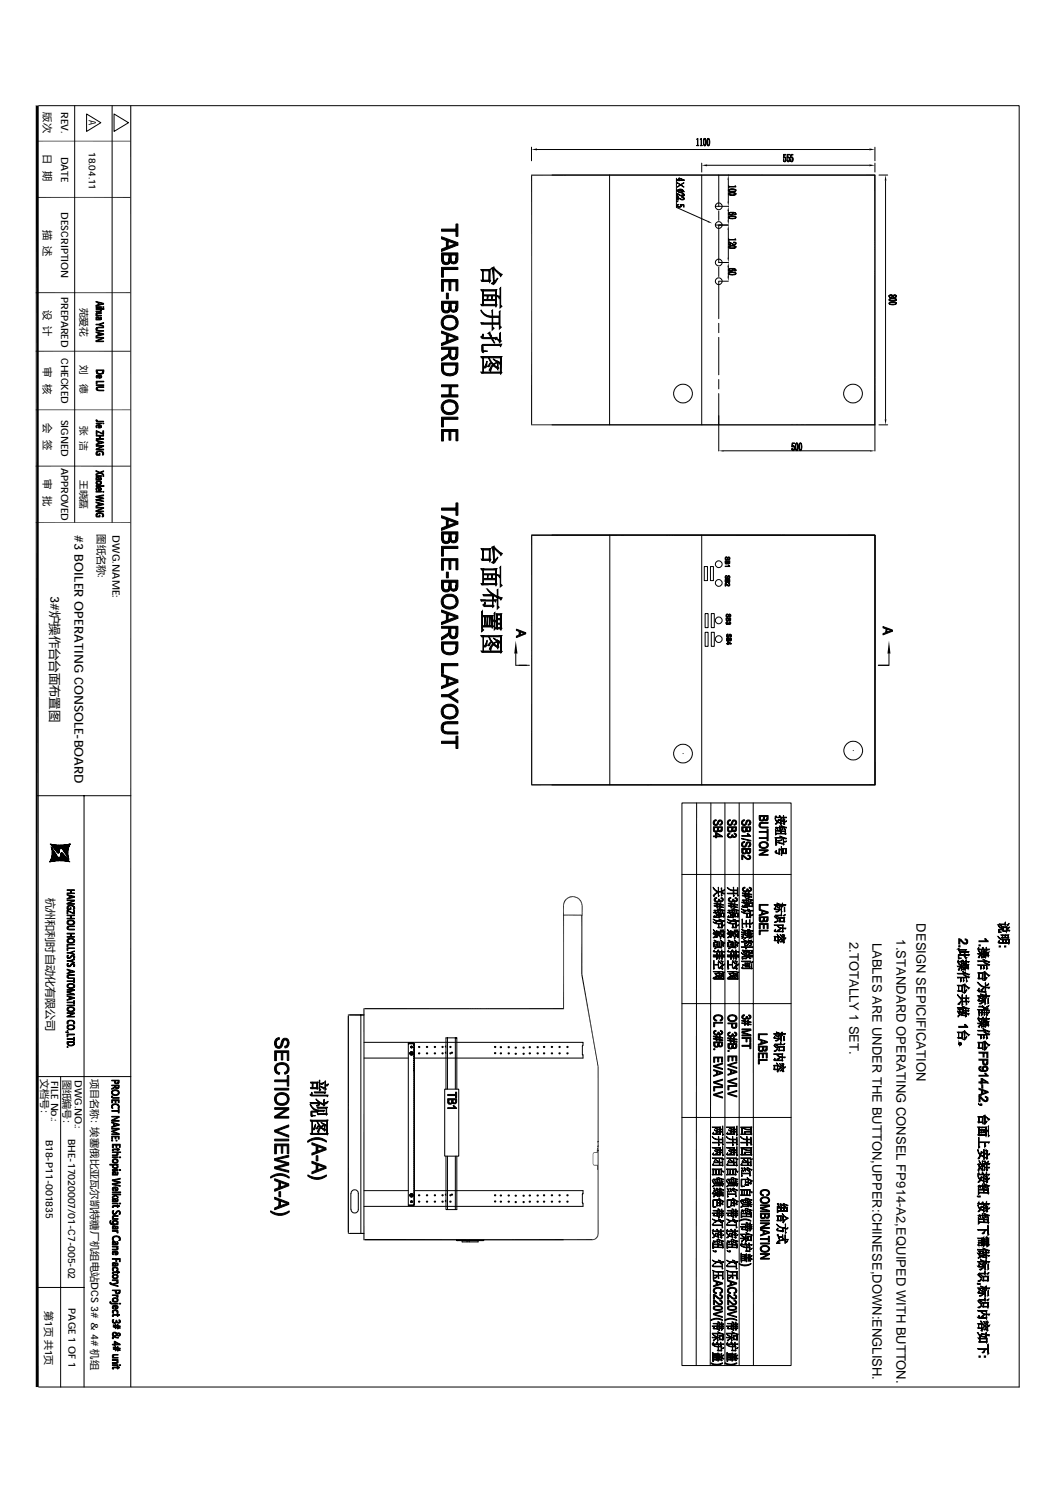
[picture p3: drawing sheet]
<svg xmlns="http://www.w3.org/2000/svg" width="210mm" height="297mm" viewBox="0 0 210 297" stroke-linecap="round" stroke-linejoin="round" font-family="sans-serif">
<defs><g id="words">
<g font-size="2.6">
<text x="182.3" y="183.7" transform="rotate(90 182.3 183.7)">DESIGN SEPICIFICATION</text>
<text x="169" y="187.4" transform="rotate(90 169 187.4)">2.TOTALLY 1 SET.</text>
<text x="173.6" y="187.5" transform="rotate(90 173.6 187.5)">LABLES ARE UNDER THE BUTTON,UPPER:CHINESE,DOWN:ENGLISH.</text>
<text x="178.4" y="186.9" transform="rotate(90 178.4 186.9)">1.STANDARD OPERATING CONSEL FP914-A2,EQUIPED WITH BUTTON.</text>
</g>
<g font-size="2.5">
<text x="14.8" y="106.4" transform="rotate(90 14.8 106.4)">#3 BOILER OPERATING CONSOLE-BOARD</text>
<text x="10" y="118.5" transform="rotate(90 10 118.5)">3#炉操作台台面布置图</text>
</g>
<text font-size="2.2" x="9.3" y="178.6" transform="rotate(90 9.3 178.6)">杭州和利时自动化有限公司</text>
<g font-size="2">
<text x="8.7" y="22.4" transform="rotate(90 8.7 22.4)">版次</text>
<text x="12.1" y="22.3" transform="rotate(90 12.1 22.3)">REV.</text>
<text x="17.7" y="23.9" transform="rotate(90 17.7 23.9)">A</text>
<text x="8.7" y="30.7" transform="rotate(90 8.7 30.7)">日 期</text>
<text x="12.1" y="31.1" transform="rotate(90 12.1 31.1)">DATE</text>
<text x="8.7" y="45.7" transform="rotate(90 8.7 45.7)">描 述</text>
<text x="12.1" y="42.2" transform="rotate(90 12.1 42.2)">DESCRIPTION</text>
<text x="12.1" y="59" transform="rotate(90 12.1 59)">PREPARED</text>
<text x="8.7" y="61.6" transform="rotate(90 8.7 61.6)">设 计</text>
<text x="12.1" y="71.2" transform="rotate(90 12.1 71.2)">CHECKED</text>
<text x="8.7" y="73.1" transform="rotate(90 8.7 73.1)">审 核</text>
<text x="12.1" y="83.5" transform="rotate(90 12.1 83.5)">SIGNED</text>
<text x="8.7" y="84.2" transform="rotate(90 8.7 84.2)">会 签</text>
<text x="8.7" y="95.4" transform="rotate(90 8.7 95.4)">审 批</text>
<text x="12.1" y="93" transform="rotate(90 12.1 93)">APPROVED</text>
<text x="19.5" y="106.3" transform="rotate(90 19.5 106.3)">图纸名称:</text>
<text x="22.4" y="106.5" transform="rotate(90 22.4 106.5)">DWG.NAME:</text>
<text x="8.2" y="214.7" transform="rotate(90 8.2 214.7)">文档号：</text>
<text x="10.2" y="215" transform="rotate(90 10.2 215)">FILE No.:</text>
<text x="12.7" y="214.8" transform="rotate(90 12.7 214.8)">图纸编号：</text>
<text x="14.9" y="215" transform="rotate(90 14.9 215)">DWG.NO.:</text>
<text x="18.2" y="214.7" transform="rotate(90 18.2 214.7)">项目名称：埃塞俄比亚瓦尔凯特糖厂机组电站DCS 3# &amp; 4# 机组</text>
<text x="9.1" y="226.7" transform="rotate(90 9.1 226.7)">B18-P11-001835</text>
<text x="13.5" y="226.6" transform="rotate(90 13.5 226.6)">BHE-17020007/01-C7-005-02</text>
<text x="9" y="260.8" transform="rotate(90 9 260.8)">第1页 共1页</text>
<text x="13.6" y="260.3" transform="rotate(90 13.6 260.3)">PAGE 1 OF 1</text>
</g>
<g font-size="1.9">
<text x="17.7" y="30.2" transform="rotate(90 17.7 30.2)">18.04.11</text>
<text x="16" y="61.2" transform="rotate(90 16 61.2)">苑爱花</text>
<text x="16" y="72.7" transform="rotate(90 16 72.7)">刘</text>
<text x="16" y="76.3" transform="rotate(90 16 76.3)">德</text>
<text x="16" y="84.7" transform="rotate(90 16 84.7)">张 洁</text>
<text x="16" y="95.5" transform="rotate(90 16 95.5)">王晓磊</text>
</g>
<text font-size=".8" x="12.2" y="169.8" transform="rotate(90 12.2 169.8)">auto</text>
<g font-size=".5">
<text x="11.5" y="168.1" transform="rotate(90 11.5 168.1)">hollilas</text>
<text x="13.1" y="168.1" transform="rotate(90 13.1 168.1)">pgqh</text>
</g>
<text font-size=".4" x="10.6" y="169.9" transform="rotate(90 10.6 169.9)">hollysys</text>
</g></defs>
<g fill="#000" stroke="#000" stroke-width=".2">
<path d="M134.8 37.9v.1z" fill-rule="evenodd"/>
<path d="M134.6 38.5l.2 .1v.3l.2 .2-.4-.1z" fill-rule="evenodd"/>
<path d="M134.6 39.2l.2 .1v.4l.2 .1-.4-.1z" fill-rule="evenodd"/>
<path d="M134.7 36.4l.7 .3z" fill-rule="evenodd"/>
<path d="M134.6 37.8l.4-.1v.4l.2 .1 .5-.1v.2h-.6z" fill-rule="evenodd"/>
<path d="M135 37.7l.8 .3v.2l-.8-.2z" fill-rule="evenodd"/>
<path d="M135.9 37.9v.1z" fill-rule="evenodd"/>
<path d="M135.4 36.7l.7-.3z" fill-rule="evenodd"/>
<path d="M134.7 37.2l.7-.5 .7 .5-.7-.4z" fill-rule="evenodd"/>
<path d="M135.7 38.5l.4 .1v.2l-.2-.2h-.3z" fill-rule="evenodd"/>
<path d="M135.6 39.3l.5 .1z" fill-rule="evenodd"/>
<path d="M134.6 35.6l.1 .2h.4v-.4l1 .5-1-.4v.5v-.1h-.4l-.1 .1z" fill-rule="evenodd"/>
<path d="M135.1 35.5v.3l1 .1h-1z" fill-rule="evenodd"/>
<path d="M135 37.7h.8l.3 .5h-.3v-.3l-.2-.2-.6 .1z" fill-rule="evenodd"/>
<path d="M134.7 38.5l.6 .3a.54 .54 0 0 0 .8 0v-.2l-.1 .4-.4 .1z" fill-rule="evenodd"/>
<path d="M134.7 39.2l.8 .5h.5l.1-.3v.2l-.5 .2z" fill-rule="evenodd"/>
<path d="M138.6 27.7l.3-.2v1.4l.1 .1h-.4l.2-.1v-1.2z" fill-rule="evenodd"/>
<path d="M139.3 27.7l.3-.2v1.4l.1 .1h-.4l.2-.1v-1.1z" fill-rule="evenodd"/>
<path d="M140.1 27.6h.1l-.2 .4v.6l.3 .4h-.2l-.1-.4z" fill-rule="evenodd"/>
<path d="M140.1 27.6l.2-.1 .2 .5-.1 .9h-.2l.2-.2v-.9z" fill-rule="evenodd"/>
<path d="M140.8 27.6h.1l-.1 .3v.8l.1 .2h.2a.35 .35 0 0 1-.4-.1 .35 .35 0 0 1-.1-.3z" fill-rule="evenodd"/>
<path d="M140.8 27.5l.3 .1 .1 .5-.1 .8h-.2l.2-.2v-.8z" fill-rule="evenodd"/>
<path d="M144.9 37.7l.4-.1h.7l.3 .1 .1 .2-.3-.2h-.6h-.4l-.1 .3z" fill-rule="evenodd"/>
<path d="M144.9 38.5l.4-.2h.7l.3 .1 .1 .2-.6-.2a.67 .67 0 0 0-.8 .3z" fill-rule="evenodd"/>
<path d="M144.9 36.9l.2 .2h1.1l.1-.2 .1 .3h-1.4l-.1 .2z" fill-rule="evenodd"/>
<path d="M145 37.9l.3 .1h.7h.3l.1-.3v.3l-.8 .2-.5-.1z" fill-rule="evenodd"/>
<path d="M145 38.6l.3 .2h.7l.4-.3-.1 .3-.5 .1-.7-.1z" fill-rule="evenodd"/>
<path d="M155.9 31.8h.1v.3l.3 .1-.3-.1z" fill-rule="evenodd"/>
<path d="M156 31.4l.1-.1z" fill-rule="evenodd"/>
<path d="M156 31.3l.2-.1 .2 .2-.1 .7h-.2l.2-.2v-.4z" fill-rule="evenodd"/>
<path d="M155.9 30.7h.5l-.1 .1h-.3v.7z" fill-rule="evenodd"/>
<path d="M156.5 31.8h.2v.3h.3l-.3 .1z" fill-rule="evenodd"/>
<path d="M156.7 31.3h.1l-.1 .1z" fill-rule="evenodd"/>
<path d="M156.7 31.3l.2-.1 .2 .3-.1 .6h-.2l.2-.1v-.4z" fill-rule="evenodd"/>
<path d="M156.6 30.7h.5v.1h-.4v.7z" fill-rule="evenodd"/>
<path d="M157.3 31.8h.1v.3h.3l-.3 .1z" fill-rule="evenodd"/>
<path d="M157.4 31.4l.2-.1z" fill-rule="evenodd"/>
<path d="M157.4 31.3h.3l.1 .5-.1 .3h-.2l.2-.1v-.6z" fill-rule="evenodd"/>
<path d="M157.4 30.7h.4v.1h-.4l-.1 .7z" fill-rule="evenodd"/>
<path d="M88.8 58.3h.4v1.2h-.4z" fill-rule="evenodd"/>
<path d="M88.2 50.7v1.1a.57 .57 0 0 0 .5 .4 .57 .57 0 0 0 .6-.4v-.4v1.1l-.7 .1-.4-.1z" fill-rule="evenodd"/>
<path d="M89.7 50.7v.7a.55 .55 0 0 0 .5 .7 .55 .55 0 0 0 .5-.8v1.1l-.4 .1-.4-.1-.2-.2z" fill-rule="evenodd"/>
<path d="M87.8 45.6h2.9v-1h.4v2.4h-.4v-1h-2.9z" fill-rule="evenodd"/>
<path d="M87.8 47.1l3.3 1.2v.5l-.3-.3-1.6-.5-.4 1.2v-1.3l-1-.4z" fill-rule="evenodd"/>
<path d="M89.2 48v1.1l1.6-.6 .3 .3-3.3 1.2v-.4l1-.4z" fill-rule="evenodd"/>
<path d="M87.8 50.3h3.3l-.1 1.8-.3 .3v-1.7h-1v1.5l-.1-.1-.2 .3-.1-1.7h-1.1v1.8l-.4-.7z" fill-rule="evenodd"/>
<path d="M87.8 53.2h3.3v.4h-2.9v1.5h-.4z" fill-rule="evenodd"/>
<path d="M87.8 55.6h3.3v2.3h-.4v-1.9h-1v1.8h-.4v-1.8h-1.1v1.9h-.4z" fill-rule="evenodd"/>
<path d="M95.7 55.7h.3l.1 .3h-.3z" fill-rule="evenodd"/>
<path d="M96.1 53.6h1.3l-.1 2.1v-1.8h-1.2z" fill-rule="evenodd"/>
<path d="M95.7 53.6h.4v2.1h1.2l.1-2.1h.2l-.1 .3-.1 2.2-.1-.1h-1.2l-.1-2.1h-.2z" fill-rule="evenodd"/>
<path d="M97.5 53.9v1.8l.1 .1-.2 .3z" fill-rule="evenodd"/>
<path d="M97.8 56.3l.4-.2v.4h-.4z" fill-rule="evenodd"/>
<path d="M96.1 57.9v.8h2.5v.9v-.7h-.7l-.1 .7v-.7h-.7l-.2 .7v-.7h-.8z" fill-rule="evenodd"/>
<path d="M96.1 59.6h.8l.2-.7v.7h.7l.1-.7v.7h.7v-.9v1.1h-2.5z" fill-rule="evenodd"/>
<path d="M96.1 57.6h2.6l-.1 3v-2.7h-2.5v1z" fill-rule="evenodd"/>
<path d="M95.7 57.6h.4v3h2.5l.1-3h.1l-.1 .3v3l-.1-.1h-2.5v-2.9h-.3z" fill-rule="evenodd"/>
<path d="M98.2 53.5l.1 2.5 .8-.6-.9 1.1z" fill-rule="evenodd"/>
<path d="M98.7 57.9v.8l.7 .2-.1 .5-.1-.3-.5-.3z" fill-rule="evenodd"/>
<path d="M97.8 53.4l.5-.3 .5 .7 1.1 .8-.3 .4-.2-.3-1.2-1.2v3l-.2-2.4z" fill-rule="evenodd"/>
<path d="M134.6 40l.3 .1-.2 .1z" fill-rule="evenodd"/>
<path d="M134.6 40.8l.2-.1h.2l-.3 .1v.3z" fill-rule="evenodd"/>
<path d="M135.4 40.8h.1v.2z" fill-rule="evenodd"/>
<path d="M134.7 41l.6 .1 .3-.3v.2l-.2 .2h-.5z" fill-rule="evenodd"/>
<path d="M135.3 40.7l.8 .1v.4h-.1v-.4z" fill-rule="evenodd"/>
<path d="M144.9 48.1l.2 .1v.4l.2 .1h-.4z" fill-rule="evenodd"/>
<path d="M145.6 42.4l.2 .1z" fill-rule="evenodd"/>
<path d="M145.6 53.5l.2 .2z" fill-rule="evenodd"/>
<path d="M145 42.5l.1 .2h.6l.1-.3 .1 .3-.7 .1-.3-.1z" fill-rule="evenodd"/>
<path d="M145 53.7l.1 .2h.6l.1-.3 .1 .2-.5 .2-.4-.1z" fill-rule="evenodd"/>
<path d="M146.1 42.7l.3-.1-.1 .1z" fill-rule="evenodd"/>
<path d="M144.9 43.1l.4-.1h.7l.3 .1 .1 .2-.3-.2-.6-.1-.4 .1-.1 .3z" fill-rule="evenodd"/>
<path d="M146 48.2h.3l.1 .2-.1-.2-.3 .1z" fill-rule="evenodd"/>
<path d="M144.9 49.1l.3-.2 .7-.1 .5 .2v.1l-.3-.1h-.8l-.3 .1-.1 .2z" fill-rule="evenodd"/>
<path d="M146.1 53.8l.3-.1-.1 .2z" fill-rule="evenodd"/>
<path d="M144.9 54.3l.4-.2h.7l.3 .2 .1 .1-.3-.1-.6-.1-.4 .1-.1 .3z" fill-rule="evenodd"/>
<path d="M144.9 42.4l.4-.2h.7l.4 .2v.3l-.2-.3h-1l-.3 .3z" fill-rule="evenodd"/>
<path d="M145 43.3l.3 .1h.7l.3-.1 .1-.2v.2l-.8 .2h-.5z" fill-rule="evenodd"/>
<path d="M144.9 47.5l.1 .2h1.2l.1-.2 .1 .2h-1.3l-.2 .2z" fill-rule="evenodd"/>
<path d="M145 48.1l1 .5 .3-.1 .1-.2v.2l-.5 .2z" fill-rule="evenodd"/>
<path d="M145 49.1l.2 .2h.9l.3-.2-.1 .2-.3 .1h-.8z" fill-rule="evenodd"/>
<path d="M144.9 53.6l.4-.2h.7l.3 .1 .1 .3-.2-.3h-1l-.3 .3z" fill-rule="evenodd"/>
<path d="M145 54.4l.3 .2h.7l.4-.3-.1 .3-.5 .1-.7-.1z" fill-rule="evenodd"/>
<path d="M176.9 58.8l.6-.1 .1 .2-.5-.2-.2 .2z" fill-rule="evenodd"/>
<path d="M176.9 58.8l.2 .3 .4-.1 .1-.2 .3-.1h.3l.1 .3-.3-.3-.5 .5h-.4l-.2-.1z" fill-rule="evenodd"/>
<path d="M176.9 59.5l1.1-.1 .3 .2-.4-.1h-.6h-.3l-.1 .3z" fill-rule="evenodd"/>
<path d="M177.7 59l.4 .1 .2-.3a.33 .33 0 0 1-.2 .4 .33 .33 0 0 1-.4-.2z" fill-rule="evenodd"/>
<path d="M177 59.6l.2 .2h.9l.2-.3 .1 .2-.5 .2h-.6l-.3-.1z" fill-rule="evenodd"/>
<path d="M19.1 61h1.1v.2h-1.1z" fill-rule="evenodd"/>
<path d="M19.1 62.3h.1l.1 .4-.2-.1z" fill-rule="evenodd"/>
<path d="M19.1 63.1h.1l.1 .4z" fill-rule="evenodd"/>
<path d="M19.2 74.7l.2 .5-.3-.1z" fill-rule="evenodd"/>
<path d="M19.2 63.1h.4v.4v-.3l-.4 .1z" fill-rule="evenodd"/>
<path d="M20 61.5v.2z" fill-rule="evenodd"/>
<path d="M19.1 63.5h.5v-.4l.2 .4 .3-.1v.2l-.2 .1h-.8z" fill-rule="evenodd"/>
<path d="M19.3 74.7l.4-.1 .1 .5 .3-.1v.2l-.5 .1v-.6h-.2l-.1 .3z" fill-rule="evenodd"/>
<path d="M19.1 61.9h.8l.2-.3 .1 .1-.2 .3h-.9z" fill-rule="evenodd"/>
<path d="M19.2 62.3l1-.1v.1h-.7l-.3 .2z" fill-rule="evenodd"/>
<path d="M19.1 62.7h1.1v.2h-1.1z" fill-rule="evenodd"/>
<path d="M19.9 63.1l.3 .1-.1 .4z" fill-rule="evenodd"/>
<path d="M19.8 74.6l.4 .2-.1 .4v-.4l-.3-.1z" fill-rule="evenodd"/>
<path d="M19.3 73.7l.1 .5 .2 .1h.6l.3-.4v.4l-.3 .2-.7-.1-.2-.1z" fill-rule="evenodd"/>
<path d="M19.1 60l1.5 .4v.1l-.9-.3-.2 .4v-.4l-.4-.1z" fill-rule="evenodd"/>
<path d="M19.1 60.7l.4-.1 .2-.4v.4l.9-.1-1.5 .4z" fill-rule="evenodd"/>
<path d="M19.6 64.6l.3-.1 .7 .3v.2z" fill-rule="evenodd"/>
<path d="M19.1 64.5h.5l1-.3v.1l-1 .3h-.5z" fill-rule="evenodd"/>
<path d="M19.3 65.2l1.3-.1v.1l-1.2 .1-.1 .2z" fill-rule="evenodd"/>
<path d="M19.1 65.3l.2-.1v.4l.1 .1 1.2 .1v.1l-1.3-.1-.2-.2z" fill-rule="evenodd"/>
<path d="M19.1 66l1.5 .4v.2l-.9-.3-.2 .4v-.4l-.4-.1z" fill-rule="evenodd"/>
<path d="M19.1 66.8l.4-.1 .2-.4v.4l.6-.2 .3 .1-1.5 .4z" fill-rule="evenodd"/>
<path d="M19.1 67.1h1.5v.2h-1.5z" fill-rule="evenodd"/>
<path d="M19.1 67.8l1.2-.5h.3l-1.2 .5z" fill-rule="evenodd"/>
<path d="M19.1 67.8h1.5v.2h-1.5z" fill-rule="evenodd"/>
<path d="M20.4 61l.3 .2h-.3z" fill-rule="evenodd"/>
<path d="M19.1 73.6h1.6v.4l-.2 .3v-.6h-1.2v.6z" fill-rule="evenodd"/>
<path d="M19.1 75.8h1.6v.2h-1.4v.4h-.2z" fill-rule="evenodd"/>
<path d="M19.1 76.6h1.6v.1h-1.6z" fill-rule="evenodd"/>
<path d="M19.3 77l1.4-.1v.2h-1.3l-.1 .3z" fill-rule="evenodd"/>
<path d="M19.2 77.1l.1-.1v.5l.2 .1h1.2v.2l-1.4-.1-.2-.2z" fill-rule="evenodd"/>
<path d="M19.1 61.4h1.6v.1l-.7 .1-.9-.1z" fill-rule="evenodd"/>
<path d="M87.8 71.3l1.2-.7 .3-.4v-.2v.7l-.2 .3-1.3 .8z" fill-rule="evenodd"/>
<path d="M88.2 60.4v1l.2 .4h.7l.2-.3v-.4v1l-.8 .2-.3-.2z" fill-rule="evenodd"/>
<path d="M89.7 60.4v.7a.46 .46 0 0 0 .4 .6h.3a.56 .56 0 0 0 .3-.8v1.1l-.4 .1-.4-.1-.2-.2z" fill-rule="evenodd"/>
<path d="M88.2 72.6l.1 1.2 .3 .4 .8 .2 .8-.2 .4-.3 .1-.6 .1 1.1-.2 .1a2.47 2.47 0 0 1-1.8 .2l-.6-.3z" fill-rule="evenodd"/>
<path d="M88.1 63.3l.2-.3 .8-.3 1.1 .1 .6 .4v1v-.2a1.07 1.07 0 0 0-1-.9h-.7a1.12 1.12 0 0 0-1 1v1.1a1.45 1.45 0 0 1-.1-1.8z" fill-rule="evenodd"/>
<path d="M89.7 69.5v1a.54 .54 0 0 0 .4 .6 .54 .54 0 0 0 .6-.4v-.2l.1 .9-.2 .1-.6 .1-.4-.2z" fill-rule="evenodd"/>
<path d="M87.8 59.9h3.3l-.1 1.9-.3 .2v-1.6h-1v1.4l-.1-.1-.2 .3-.1-1.6h-1.1v1.7l-.4-.6z" fill-rule="evenodd"/>
<path d="M87.8 65.9l3.3 1.1v.5l-.3-.2-1.6-.6-.4 1.2v-1.3l-1-.3z" fill-rule="evenodd"/>
<path d="M89.2 66.7v1.1l1.6-.5 .3 .2-3.3 1.3v-.5l1-.4z" fill-rule="evenodd"/>
<path d="M87.8 69.1h3.3v1.6l-.2 .6-.2-1.8h-1l-.1 1.9-.3-.6v-1.3h-1.5z" fill-rule="evenodd"/>
<path d="M87.8 72.2h3.3v1.4l-.2 .6-.1 .2-.1-1.8h-2.5l-.1 1.7-.3-.6z" fill-rule="evenodd"/>
<path d="M87.8 78.6h1.6l.3-1.7v1.7h1.4v.4h-3.3z" fill-rule="evenodd"/>
<path d="M87.8 76.6h3.3v.3h-1.4l-.3 1.7v-1.7h-1.6z" fill-rule="evenodd"/>
<path d="M88.1 64.2a1.16 1.16 0 0 0 1.2 1.1h.4a1.08 1.08 0 0 0 1.1-1.1v-1l.3 .5v.8a1.59 1.59 0 0 1-1.4 1.2l-.9-.1-.5-.3-.2-.1z" fill-rule="evenodd"/>
<path d="M95.7 60.6h.4v.2h-.3z" fill-rule="evenodd"/>
<path d="M95.7 74h.4v.2l-.3 .1z" fill-rule="evenodd"/>
<path d="M96.1 66.5v.5z" fill-rule="evenodd"/>
<path d="M96.1 69v.7l.8 .2-.8 .2z" fill-rule="evenodd"/>
<path d="M96.9 71.9l-.1 .9a.27 .27 0 0 1-.2 .3 .27 .27 0 0 1-.3 0z" fill-rule="evenodd"/>
<path d="M97.5 72.3l.1-.1-.1 .6-.3 .2-.2-.1z" fill-rule="evenodd"/>
<path d="M97.1 66.3l.4-.2 .2 .6v.5z" fill-rule="evenodd"/>
<path d="M95.7 61.7l.9 .9 1.3 .3v.2h-.8l-.6-.3-.7-.8z" fill-rule="evenodd"/>
<path d="M95.7 64.2h2.2v.3h-2.1z" fill-rule="evenodd"/>
<path d="M97.3 71.2l.7 1.1v.3l-.6-.9z" fill-rule="evenodd"/>
<path d="M97.8 61.8l.2-.1v3.4l.3 .2-.4 .4z" fill-rule="evenodd"/>
<path d="M98 67.4l.3 .9-.3-.6z" fill-rule="evenodd"/>
<path d="M98.7 58.8v1.8h.2l-.2 .3z" fill-rule="evenodd"/>
<path d="M96.1 66.5v.5l.2 .2h1.4v-.5l.2 .5 1-.1-.3 .4-.1-.1h-.5v.3l-.2-.3-1.8-.1a.28 .28 0 0 1-.3-.2 .28 .28 0 0 1 .3-.3z" fill-rule="evenodd"/>
<path d="M98.1 71.4l.9 .5-.1 .1z" fill-rule="evenodd"/>
<path d="M98.3 72.6l.7 .5v.4l-.7-.7z" fill-rule="evenodd"/>
<path d="M98 72.3a.31 .31 0 0 0 .6-.1l.5-.3v1.2l.2 .1-.3 .3v-1.4l-.7 .4v.3l-.2-.1-.1 .1-.4 1.1h-.1a.49 .49 0 0 1 .1-.8l.4-.5z" fill-rule="evenodd"/>
<path d="M98 62.9h1.4v1.3v-1.1h-1.4z" fill-rule="evenodd"/>
<path d="M98 62.9v1.3h1.4v-1.3v1.6h-1.4z" fill-rule="evenodd"/>
<path d="M99.4 66.3l.2-.1-.2 1.6z" fill-rule="evenodd"/>
<path d="M99.1 71.9l.5 .2-.2 .3-.3-.2z" fill-rule="evenodd"/>
<path d="M96.1 70.9h3.5v3.1v-2.8h-2.3v.2l-.1-.2h-1z" fill-rule="evenodd"/>
<path d="M99.3 62l.2-.1v2.9l.2 .3-.3 .4z" fill-rule="evenodd"/>
<path d="M99.6 66.2v1.5l.1 .1-.3 .4-.2-.4-.4-.4v-.1l.6 .5z" fill-rule="evenodd"/>
<path d="M96 68.5h3.8l-.2 .4-.2-.2-3.3 .1v1.3l-.3-.3v-1.1z" fill-rule="evenodd"/>
<path d="M99.6 57.2v3.5l.3 .2-.4 .4-.1-3.9z" fill-rule="evenodd"/>
<path d="M95.7 70.9h.4l.1 .3v2.8h3.4v-3.1h.3l-.2 .3-.1 3.2-.1-.2h-3.4v-3h-.3z" fill-rule="evenodd"/>
<path d="M99.7 71.2v2.8l.2 .1-.3 .3z" fill-rule="evenodd"/>
<path d="M176.9 60.2l.9-.1 .5 .1v.2l-.3-.2h-.8l-.3 .3z" fill-rule="evenodd"/>
<path d="M177 60.4l.2 .1h.8l.3-.1v-.2l.1 .2-1 .2-.4-.1z" fill-rule="evenodd"/>
<path d="M19.1 94.6h1.1v.2h-1.1z" fill-rule="evenodd"/>
<path d="M19.1 96.6h1.6v.2h-1.6z" fill-rule="evenodd"/>
<path d="M19.1 97.8h1.1v.1h-1.1z" fill-rule="evenodd"/>
<path d="M19.1 84.2h1.1v.1h-1.1z" fill-rule="evenodd"/>
<path d="M19.1 95.1l.1-.1 .1 .4z" fill-rule="evenodd"/>
<path d="M19.1 83.6h.2v.2z" fill-rule="evenodd"/>
<path d="M19.1 84.7l.1-.1 .1 .5h-.1z" fill-rule="evenodd"/>
<path d="M19.1 97.1l.2 .5-.2-.2z" fill-rule="evenodd"/>
<path d="M19.2 95h.4v.4l-.1-.3-.3 .1z" fill-rule="evenodd"/>
<path d="M19.1 93.6l.8 .4-.2 .1-.6-.3z" fill-rule="evenodd"/>
<path d="M19.1 90l.2-.1v.5h.4v-.2h.2v.4h-.7z" fill-rule="evenodd"/>
<path d="M19.3 84.6l.4-.1 .1 .5 .3-.1v.2l-.5 .1v-.5h-.2l-.1 .2z" fill-rule="evenodd"/>
<path d="M19.1 95.4h.5v-.4l.2 .4 .3-.2-.1 .3h-.9z" fill-rule="evenodd"/>
<path d="M19.1 95.9l.4-.2 .6 .1-.1 .3-.2-.3-.5 .1-.1 .4z" fill-rule="evenodd"/>
<path d="M19.2 97.1l.5-.2v.6l.4-.2v.2l-.5 .1v-.5h-.2l-.2 .2z" fill-rule="evenodd"/>
<path d="M19.7 84.5l.5 .2v.3z" fill-rule="evenodd"/>
<path d="M19.9 95l.3 .1-.1 .4z" fill-rule="evenodd"/>
<path d="M19.2 96.1l.2 .2h.5l.2-.5 .1 .4-.6 .3-.4-.2z" fill-rule="evenodd"/>
<path d="M19.7 96.9l.5 .3-.1 .3-.1-.3-.3-.1z" fill-rule="evenodd"/>
<path d="M19.3 89.9l.4-.2h.5l.2 .2v.3l-.3-.3h-.5l-.3 .3z" fill-rule="evenodd"/>
<path d="M19.3 83.6l.1 .2h1.2v.1h-1.2h-.1z" fill-rule="evenodd"/>
<path d="M19.1 85.7l1.3 .6v-.6h.2v.7l-1.3-.6v.6h-.2z" fill-rule="evenodd"/>
<path d="M19.1 87.3h.7l.2-.5v.5h.6v.1h-1.5z" fill-rule="evenodd"/>
<path d="M19.1 86.6h1.5v.2h-.6l-.2 .5v-.5h-.7z" fill-rule="evenodd"/>
<path d="M19.1 87.6l1.5 .4v.1l-.9-.2-.2 .4v-.5l-.4-.1z" fill-rule="evenodd"/>
<path d="M19.1 88.3h.4l.2-.4v.3l.9-.1-1.5 .4z" fill-rule="evenodd"/>
<path d="M19.1 88.6h1.5v.2h-1.5z" fill-rule="evenodd"/>
<path d="M19.1 89.4l1.2-.6h.3l-1.3 .6z" fill-rule="evenodd"/>
<path d="M19.1 89.4h1.5v.1h-1.5z" fill-rule="evenodd"/>
<path d="M20.4 89.9l.2 .2v.4h-.2z" fill-rule="evenodd"/>
<path d="M19.9 94.1h.2l.5 .2v.2z" fill-rule="evenodd"/>
<path d="M19.1 94.3l1.5-.6v.1l-1.5 .7z" fill-rule="evenodd"/>
<path d="M19.1 99.4l1.5 .3v.1l-1.5-.3z" fill-rule="evenodd"/>
<path d="M19.1 98.7l1.5-.2v.1l-1.1 .2z" fill-rule="evenodd"/>
<path d="M19.1 98.7l1.5 .4v.1l-1.5-.3z" fill-rule="evenodd"/>
<path d="M19.1 99.4l1.2-.3 .3 .1-1.3 .3z" fill-rule="evenodd"/>
<path d="M20.4 84.2h.3v.1z" fill-rule="evenodd"/>
<path d="M20.5 94.6h.2l-.1 .2h-.2z" fill-rule="evenodd"/>
<path d="M20.4 97.8l.3 .1h-.2z" fill-rule="evenodd"/>
<path d="M88.1 80.1l.5-.4 .6-.2 1.1 .2 .5 .4v.9v-.2a1.19 1.19 0 0 0-1.2-.8h-.4a1.19 1.19 0 0 0-1.1 .9v1.1l-.3-.9z" fill-rule="evenodd"/>
<path d="M87.8 83h3.3v.4h-2.9v1.5h-.4z" fill-rule="evenodd"/>
<path d="M87.8 85.5h3.3v2.2h-.4v-1.9h-1v1.8h-.4v-1.8h-1.1v1.9h-.4z" fill-rule="evenodd"/>
<path d="M88.1 81a1.17 1.17 0 0 0 1.1 1.1h.5a1.17 1.17 0 0 0 1.1-.8v-1.2a1.42 1.42 0 0 1 .1 1.7l-.4 .4-.5 .3h-1.1l-.8-.5z" fill-rule="evenodd"/>
<path d="M157.5 89.3l.1-.1 .1 .4h.2h-.3z" fill-rule="evenodd"/>
<path d="M157.6 88.8h.2l-.2 .1z" fill-rule="evenodd"/>
<path d="M157.7 88.7l.3 .1v.8h-.2l.1-.1 .1-.5z" fill-rule="evenodd"/>
<path d="M157.6 88.1h.5l-.1 .2h-.4v.6z" fill-rule="evenodd"/>
<path d="M158.4 88.2h.1l-.1 .2-.1 .7 .1 .4 .3 .1h-.1h-.2l-.2-.4z" fill-rule="evenodd"/>
<path d="M158.4 88.2l.2-.1 .2 .4v.5l-.1 .6h-.2l.2-.3v-.8l-.1-.2z" fill-rule="evenodd"/>
<path d="M159.1 88.2h.2l-.2 .1-.1 .7 .2 .5 .2 .1h-.1h-.2l-.1-.4z" fill-rule="evenodd"/>
<path d="M159.1 88.2l.2-.1 .2 .4 .1 .5-.2 .6h-.1l.1-.3v-.8l-.1-.2z" fill-rule="evenodd"/>
<path d="M19.2 102.2l.1 .5h.4v-.2h.2v.4h-.7l-.1-.2z" fill-rule="evenodd"/>
<path d="M19.2 102.2l.4-.2h.5l.3 .2v.3l-.1-.3-.3-.1-.5 .1-.2 .3z" fill-rule="evenodd"/>
<path d="M19.1 99.9l1.5 .4v.1l-.9-.3-.2 .4v-.4l-.4-.1z" fill-rule="evenodd"/>
<path d="M19.1 100.7l.4-.2 .2-.4v.4l.6-.2 .3 .1-1.5 .4z" fill-rule="evenodd"/>
<path d="M19.1 101h1.5v.1h-1.5z" fill-rule="evenodd"/>
<path d="M19.1 101.6l1.2-.5h.3l-1.2 .6z" fill-rule="evenodd"/>
<path d="M19.1 101.6l1.5 .1v.1h-1.5z" fill-rule="evenodd"/>
<path d="M20.4 102.2l.2 .2v.4h-.3l.1-.1z" fill-rule="evenodd"/>
<path d="M88.8 113.8h.4v1.2h-.4z" fill-rule="evenodd"/>
<path d="M88.2 106.2l.1 1.2a.52 .52 0 0 0 .7 .3l.3-.4v-.3v1l-.7 .1-.4-.1z" fill-rule="evenodd"/>
<path d="M88.2 115.9v1l.2 .3h.7l.2-.2v-.4v1l-.8 .2-.3-.2z" fill-rule="evenodd"/>
<path d="M89.7 106.2v.7a.55 .55 0 0 0 .5 .7 .55 .55 0 0 0 .5-.8v1.1l-.4 .1-.4-.1-.2-.2z" fill-rule="evenodd"/>
<path d="M89.7 115.9v.7a.46 .46 0 0 0 .4 .6h.3a.56 .56 0 0 0 .3-.8v1.1l-.4 .1-.4-.1-.2-.2z" fill-rule="evenodd"/>
<path d="M88.1 118.8l.2-.3 .8-.3 1.1 .1 .6 .4v1v-.2a1.07 1.07 0 0 0-1-.9h-.7a1.12 1.12 0 0 0-1 1v1.1a1.45 1.45 0 0 1-.1-1.8z" fill-rule="evenodd"/>
<path d="M87.8 101.1h2.9v-1h.4v2.4h-.4v-1h-2.9z" fill-rule="evenodd"/>
<path d="M87.8 102.6l3.3 1.2v.5l-.3-.3-1.6-.5-.4 1.2v-1.3l-1-.4z" fill-rule="evenodd"/>
<path d="M89.2 103.5v1l1.6-.5 .3 .3-3.3 1.2v-.4l1-.4z" fill-rule="evenodd"/>
<path d="M87.8 105.8h3.3l-.1 1.8-.3 .3v-1.7h-1v1.5l-.1-.1-.2 .3-.1-1.7h-1.1v1.8l-.4-.7z" fill-rule="evenodd"/>
<path d="M87.8 108.7h3.3v.4h-2.9v1.5h-.4z" fill-rule="evenodd"/>
<path d="M87.8 111.2h3.3v2.2h-.4v-1.9h-1v1.8h-.4v-1.8h-1.1v1.9h-.4z" fill-rule="evenodd"/>
<path d="M87.8 115.4h3.3l-.1 1.8-.3 .3v-1.6h-1v1.4l-.1-.1-.2 .3-.1-1.6h-1.1v1.7l-.4-.6z" fill-rule="evenodd"/>
<path d="M88.1 119.7a1.16 1.16 0 0 0 1.2 1.1h.4a1.08 1.08 0 0 0 1.1-1.1v-1l.3 .5v.8a1.59 1.59 0 0 1-1.4 1.2l-.9-.1-.5-.3-.2-.1z" fill-rule="evenodd"/>
<path d="M95.7 116.1h.4v.3h-.3z" fill-rule="evenodd"/>
<path d="M95.8 111.2h.3v.3h-.2z" fill-rule="evenodd"/>
<path d="M96.5 119.9v.4z" fill-rule="evenodd"/>
<path d="M96.1 109.2h1.3v2v-1.8h-1.3z" fill-rule="evenodd"/>
<path d="M95.7 109.1l.4 .1v2h1.3v-2l.3-.1-.2 .3v2.3l-.2-.2h-1.2v-2.1h-.3z" fill-rule="evenodd"/>
<path d="M97.5 109.4v1.8l.2 .1-.2 .4z" fill-rule="evenodd"/>
<path d="M96.9 117.2l1.1 .9v.2z" fill-rule="evenodd"/>
<path d="M95.6 119.3l2.4 .1v1v-.8h-2.2z" fill-rule="evenodd"/>
<path d="M96.1 118.3h1.9v-.2v1.3v-.8h-1.8z" fill-rule="evenodd"/>
<path d="M97.8 111.9l.4-.3v.4z" fill-rule="evenodd"/>
<path d="M96.2 113.4v.8h2.4v.9v-.7h-.7l-.1 .7v-.7h-.7l-.1 .7v-.7h-.8z" fill-rule="evenodd"/>
<path d="M96.2 115.1h.8l.1-.7v.7h.7l.1-.7v.7h.7v-.9v1.1h-2.4z" fill-rule="evenodd"/>
<path d="M96.2 113.1h2.5l-.1 3v-2.7h-2.4v1z" fill-rule="evenodd"/>
<path d="M98.1 118.5v.9l.7-.1-.2 .4-.1-.1h-.4z" fill-rule="evenodd"/>
<path d="M95.7 113.1h.5v3h2.4l.1-3h.2l-.2 .3v3l-.1-.1-2.5 .1v-3h-.3z" fill-rule="evenodd"/>
<path d="M98.7 114.4v1.7l.2 .1-.2 .2z" fill-rule="evenodd"/>
<path d="M98.1 118.2l.8 .4v.3l-.8-.4v1.1z" fill-rule="evenodd"/>
<path d="M98.3 109v2.5l.8-.6-.5 .9-.4 .2z" fill-rule="evenodd"/>
<path d="M98.7 113.4v.8l.8 .3-.1 .4-.1-.2-.6-.3z" fill-rule="evenodd"/>
<path d="M99.4 112.9l.2-.2v3.5l.3 .3-.4 .3z" fill-rule="evenodd"/>
<path d="M99.1 118.6l.8 .3-.2 .5-.6-.5z" fill-rule="evenodd"/>
<path d="M97.8 108.9l.5-.2 .5 .6 1.1 .8-.2 .4-1.4-1.5-.1 3-.1-2.2z" fill-rule="evenodd"/>
<path d="M144.3 110.9l.3-.1-.2 .3v.3z" fill-rule="evenodd"/>
<path d="M144.3 114.6l.3-.1-.2 .3v.3z" fill-rule="evenodd"/>
<path d="M144.4 111.7v.4h.3v-.2v.3h-.3z" fill-rule="evenodd"/>
<path d="M144.4 115.4v.4h.3v-.2v.3h-.3z" fill-rule="evenodd"/>
<path d="M144.9 112.4l.1 .1v.1z" fill-rule="evenodd"/>
<path d="M145.1 111.1v.3h-.2z" fill-rule="evenodd"/>
<path d="M144.8 111.7l.1 .4 .2-.2v.3l-.3-.1z" fill-rule="evenodd"/>
<path d="M145.1 114.8v.3h-.2z" fill-rule="evenodd"/>
<path d="M144.8 115.4l.1 .4 .2-.2v.3h-.3z" fill-rule="evenodd"/>
<path d="M144.3 116.1l.6 .4 .2-.2v.3l-.4-.1-.3-.3v.4h-.1z" fill-rule="evenodd"/>
<path d="M144.3 111.6h.9v.5l-.1-.4h-.3v.4l-.1 .1v-.5h-.3v.5z" fill-rule="evenodd"/>
<path d="M144.3 112.6h.7v-.1l.2 .2z" fill-rule="evenodd"/>
<path d="M144.3 115.3h.9v.6l-.1-.5h-.3l-.1 .5v-.5h-.3v.5z" fill-rule="evenodd"/>
<path d="M144.9 116.1l.3 .1v.3z" fill-rule="evenodd"/>
<path d="M144.4 111.1v.2h.2l.1-.4 .4-.1 .1 .3-.1 .3v-.4l-.2-.1a.45 .45 0 0 1-.5 .5z" fill-rule="evenodd"/>
<path d="M144.4 114.8v.2h.2l.1-.3 .4-.2 .1 .3-.1 .3v-.4l-.2-.1a.45 .45 0 0 1-.5 .5z" fill-rule="evenodd"/>
<path d="M87.8 126.8l1.2-.7 .3-.4v-.2v.7l-.2 .3-1.3 .8z" fill-rule="evenodd"/>
<path d="M88.2 128.1v1a1.1 1.1 0 0 0 1.5 .7h.3l.5-.3 .2-.7 .1 1.1-.9 .3h-1.1l-.6-.3z" fill-rule="evenodd"/>
<path d="M89.7 125v1a.54 .54 0 0 0 .4 .6 .54 .54 0 0 0 .6-.4v-.2l.1 .9-.2 .1-.6 .1-.4-.2z" fill-rule="evenodd"/>
<path d="M87.8 121.4l3.3 1.1v.5l-.3-.2-1.6-.6-.4 1.2v-1.3l-1-.3z" fill-rule="evenodd"/>
<path d="M89.2 122.2v1.1l1.6-.5 .3 .2-3.3 1.3v-.5l1-.4z" fill-rule="evenodd"/>
<path d="M87.8 124.6h3.3v1.6l-.2 .6-.2-1.8h-1l-.1 1.9-.3-.6v-1.3h-1.5z" fill-rule="evenodd"/>
<path d="M87.8 127.7h3.3v1.4l-.2 .6-.1 .2-.1-1.8h-2.5l-.1 1.7-.3-.6z" fill-rule="evenodd"/>
<path d="M87.8 132h3.3v.4h-2.9v1.6h-.4z" fill-rule="evenodd"/>
<path d="M87.8 134.1l3.3 1.2v.4l-.3-.2-1.6-.5-.4 1.2v-1.3l-1-.4z" fill-rule="evenodd"/>
<path d="M89.2 135v1l1.6-.5 .3 .2-3.3 1.3v-.4l1-.4z" fill-rule="evenodd"/>
<path d="M89.2 138.2l1.9-1.2v.5l-1.5 .9z" fill-rule="evenodd"/>
<path d="M87.8 138.2h1.4l1.9 1.2v.5l-1.9-1.3h-1.4z" fill-rule="evenodd"/>
<path d="M95.7 129.5h.4v.3h-.2z" fill-rule="evenodd"/>
<path d="M96 121.5v3.6l.2 .2-.4 .4v-4z" fill-rule="evenodd"/>
<path d="M96.9 127.5l-.1 .8a.3 .3 0 0 1-.1 .3 .3 .3 0 0 1-.4 0z" fill-rule="evenodd"/>
<path d="M97.6 127.7l-.1 .3a.29 .29 0 0 1-.1 .4 .29 .29 0 0 1-.3-.1z" fill-rule="evenodd"/>
<path d="M96 122.5h1.9v2v-1.8h-.4l-.1 1.8v-1.8h-.4l-.1 1.8v-1.8h-.4l-.1 1.8v-1.8h-.4z" fill-rule="evenodd"/>
<path d="M97.4 126.7l.6 1.1v.3l-.6-1.1z" fill-rule="evenodd"/>
<path d="M96.5 122.7v1.8h.4l.1-1.8v1.8h.4l.1-1.8v1.8h.4v-2h.2l-.1 .2v2.2l-.2-.2h-1.8v-.2h.4z" fill-rule="evenodd"/>
<path d="M98 123.5v.9l.2 .2-.2 .3z" fill-rule="evenodd"/>
<path d="M98 118.1l.1 2.3 .2 .2-.3 .2v-.1l-1.7-.1-.2-.3 .4-.4 .1 .5h1.4z" fill-rule="evenodd"/>
<path d="M98 122.7v.6l.3 .1v.2l-.3-.1z" fill-rule="evenodd"/>
<path d="M98.5 121.9v2.8l.2 .3-.4 .3v-3.3z" fill-rule="evenodd"/>
<path d="M98.5 123.4h.3l-.1 .4-.2-.2z" fill-rule="evenodd"/>
<path d="M98.7 122.1h.1v2.8v-2.5z" fill-rule="evenodd"/>
<path d="M98.2 126.9l.8 .5-.1 .2z" fill-rule="evenodd"/>
<path d="M98.3 128.1l.7 .5v.4l-.7-.7z" fill-rule="evenodd"/>
<path d="M98 127.8l.2 .2 .7-.4 .1-.2 .1 .1v1.1l.2 .1-.3 .3v-1.4l-.7 .5v.2h-.2l-.4 .6v.6a.68 .68 0 0 1 .1-1.2l.2-.2z" fill-rule="evenodd"/>
<path d="M98.9 117.4l.2-.2v3.4l.2 .2-.4 .4z" fill-rule="evenodd"/>
<path d="M99 123.3v.7h.6v.2h-.6z" fill-rule="evenodd"/>
<path d="M99 122.4v.6h.6v1.9v-1.6h-.6z" fill-rule="evenodd"/>
<path d="M99.1 127.5l.5 .1-.2 .4-.3-.3z" fill-rule="evenodd"/>
<path d="M96.1 126.4h3.5v3.1v-2.8h-2.2v.2l-.1-.2h-1.1z" fill-rule="evenodd"/>
<path d="M98.8 122.1h.9l-.1 .9v-.6h-.6v2.8h-.2l-.1-.3h.1z" fill-rule="evenodd"/>
<path d="M99.7 122.1h.1l-.1 .3v2.9l-.1-.2-.6 .1v-1v.7h.6z" fill-rule="evenodd"/>
<path d="M99.7 122.4v2.5l.2 .1-.2 .3z" fill-rule="evenodd"/>
<path d="M95.7 126.4h.4l.1 .3v2.8h3.4v-3.1h.3l-.2 .3v3.2l-3.6-.1v-3.1h-.3z" fill-rule="evenodd"/>
<path d="M99.7 126.7v2.8l.2 .1-.2 .3z" fill-rule="evenodd"/>
<path d="M102.7 125.2l1.9 .7v.2l-1.1-.4-.2 .7v-.8l-.6-.2z" fill-rule="evenodd"/>
<path d="M103.5 125.7v.6l.9-.3 .2 .1-1.9 .8v-.3l.6-.2z" fill-rule="evenodd"/>
<path d="M144.5 123.8l.2-.1v.1l-.2 .2z" fill-rule="evenodd"/>
<path d="M144.5 122.2h.3l-.2 .2-.1 .4z" fill-rule="evenodd"/>
<path d="M144.6 126.2l.3-.1-.2 .3v.3z" fill-rule="evenodd"/>
<path d="M144.6 123.1l.1 .4h.1l.1-.2-.1 .3h-.2z" fill-rule="evenodd"/>
<path d="M144.5 123.8l.2 .3 .2-.1v.2h-.4z" fill-rule="evenodd"/>
<path d="M144.9 123.9v.3z" fill-rule="evenodd"/>
<path d="M144.7 127.1v.4l.3-.1v-.2l-.1 .4-.2-.1z" fill-rule="evenodd"/>
<path d="M145.3 122.5v.3h-.2z" fill-rule="evenodd"/>
<path d="M145 123.1v.3h.3v-.2l-.1 .4-.2-.1z" fill-rule="evenodd"/>
<path d="M145.2 123.7l.1 .1v.2z" fill-rule="evenodd"/>
<path d="M144.4 123h1v.4l-.1 .1v-.4h-.3l-.1 .4v-.4h-.3v.5z" fill-rule="evenodd"/>
<path d="M145.1 127.1v.3l.2 .1 .1-.3v.3h-.3z" fill-rule="evenodd"/>
<path d="M144.6 122.5l.1 .2 .2-.2a.26 .26 0 0 1 .4-.3 .26 .26 0 0 1 0 .5l-.1-.4h-.1l-.2 .5h-.3z" fill-rule="evenodd"/>
<path d="M145 123.9l.2 .2 .1-.3 .1 .2-.1 .2h-.3z" fill-rule="evenodd"/>
<path d="M145.2 126.6l.2-.1v.2l-.2 .1z" fill-rule="evenodd"/>
<path d="M144.7 126.5v.2h.2l.1-.4 .4-.1 .1 .4-.1 .1-.1-.4-.4 .5-.2-.1z" fill-rule="evenodd"/>
<path d="M144.6 126.9h.9v.6l-.1-.4h-.3l-.1 .4v-.4h-.3v.4z" fill-rule="evenodd"/>
<path d="M144.8 127.7l.7 .4-.6-.4v.6l-.3-.2v-.1h.2z" fill-rule="evenodd"/>
<path d="M144.9 127.7v.3l.6 .1h-.6z" fill-rule="evenodd"/>
<path d="M175.7 124.7l1.8 .6v.3l-1.1-.4-.1 .6v-.7l-.6-.2z" fill-rule="evenodd"/>
<path d="M176.4 125.2v.6l.9-.3 .2 .1-1.8 .7v-.2l.6-.3z" fill-rule="evenodd"/>
<path d="M88.2 140.5l.9-.4 1.1 .1 .6 .4v1v-.3a1.07 1.07 0 0 0-1-.8h-.8a1.16 1.16 0 0 0-.9 1v1.1a1.45 1.45 0 0 1-.1-1.8z" fill-rule="evenodd"/>
<path d="M88.1 143.9l.1 1.2 .2 .3 .5 .2h2.2v.4h-2.1l-.9-.3-.3-.9z" fill-rule="evenodd"/>
<path d="M88.2 143.8l.8-.2h2.1v.4h-2.5l-.4 .4v.4z" fill-rule="evenodd"/>
<path d="M87.8 147.5h2.9v-1h.4v2.4h-.4v-1h-2.9z" fill-rule="evenodd"/>
<path d="M88.1 141.6a1.37 1.37 0 0 0 1.2 1.1 1.37 1.37 0 0 0 1.4-.8l.1-1.3 .3 .5v.7a1.83 1.83 0 0 1-3 .8z" fill-rule="evenodd"/>
<path d="M13.3 177.7h.7l.2-.5v.5h.6v.1h-1.5z" fill-rule="evenodd"/>
<path d="M13.3 177h1.5v.2h-.6l-.2 .5v-.5h-.7z" fill-rule="evenodd"/>
<path d="M13.3 178l1.5 .3v.2l-.9-.2-.1 .3v-.4l-.5-.1z" fill-rule="evenodd"/>
<path d="M13.3 178.8l.5-.2 .1-.3v.3l.6-.2 .3 .1-1.5 .4z" fill-rule="evenodd"/>
<path d="M13.3 179.1h1.5v.1h-1.5z" fill-rule="evenodd"/>
<path d="M13.3 179.7l1.2-.5h.3l-1.2 .6z" fill-rule="evenodd"/>
<path d="M13.3 179.7l1.5 .1v.1h-1.5z" fill-rule="evenodd"/>
<path d="M142 163.3l.3-.2h.2v.2l-.4 .2v.6l-.2-.2z" fill-rule="evenodd"/>
<path d="M142.3 178.6l.3-.1v.2l-.2 .1-.1 .2z" fill-rule="evenodd"/>
<path d="M142.1 179.7l.5 .1v.4v-.3l-.5-.1z" fill-rule="evenodd"/>
<path d="M142.2 164.7v.4a.3 .3 0 0 0 .3 .2 .3 .3 0 0 0 .2-.3v.5h-.5z" fill-rule="evenodd"/>
<path d="M141.9 176.5l.3 .4 .7 .4v.2l-.7-.4z" fill-rule="evenodd"/>
<path d="M142.1 178l.8-.5v-.1v.2l-.5 .2-.4 .6-.1-.2z" fill-rule="evenodd"/>
<path d="M142.1 178.8l.1-.1 .1 .4 .2 .2h.3l.2-.3v.4l-.1 .1-.6-.1-.2-.3z" fill-rule="evenodd"/>
<path d="M143 176.5v1.6l.1 .1-.2 .2z" fill-rule="evenodd"/>
<path d="M143 178.9h.2l-.2 .5z" fill-rule="evenodd"/>
<path d="M142.8 179.8l.4 .1v.4v-.3l-.4-.1z" fill-rule="evenodd"/>
<path d="M143 164.7v.6h.4l.1-.3v.5l-.5-.1z" fill-rule="evenodd"/>
<path d="M143 177.4h.5v.1h-.5z" fill-rule="evenodd"/>
<path d="M143.2 164l.2-.1 .2-.3-.1 .5-.3 .1z" fill-rule="evenodd"/>
<path d="M141.9 164.5h1.8v.8l-.2 .1v-.7h-.5v.7l-.1-.1-.2 .2v-.8h-.5l-.1 .8z" fill-rule="evenodd"/>
<path d="M142.4 165.7l1.3 .7v.1l-1.1-.7v.9h-.2v-.2h-.5v-.2h.5z" fill-rule="evenodd"/>
<path d="M142.6 165.8v.5h.8l.3 .2h-1.1z" fill-rule="evenodd"/>
<path d="M143.5 176.7l.1-.1v1.4l.1 .1-.2 .2z" fill-rule="evenodd"/>
<path d="M142.1 163.7l.1 .3h.3l.4-.7 .5-.2a.55 .55 0 0 1 .2 1v-.5a.32 .32 0 0 0-.5-.2 .32 .32 0 0 0-.1 .4 .56 .56 0 0 1-.9 .3z" fill-rule="evenodd"/>
<path d="M143.5 178.6l.3 .1-.1 .3-.1-.2h-.2z" fill-rule="evenodd"/>
<path d="M143.2 178.9l.1 .3h.3l.2-.5a.45 .45 0 0 1 0 .6 .45 .45 0 0 1-.7 0z" fill-rule="evenodd"/>
<path d="M143.6 177.2l.6-.2-.4 .3z" fill-rule="evenodd"/>
<path d="M143.6 177.5l.6 .2-.1 .2z" fill-rule="evenodd"/>
<path d="M144.9 165.8h.3v.1l-.3 .3z" fill-rule="evenodd"/>
<path d="M144.8 163.4l.5-.3v.2l-.4 .2v.6l-.2-.4z" fill-rule="evenodd"/>
<path d="M145.1 178.6l.3-.1v.2l-.3 .1v.2z" fill-rule="evenodd"/>
<path d="M144.9 179.7l.5 .1v.4v-.3l-.5-.1z" fill-rule="evenodd"/>
<path d="M144.9 164.7v.4a.33 .33 0 0 0 .4 .2 .33 .33 0 0 0 .3-.3l-.1 .5h-.5z" fill-rule="evenodd"/>
<path d="M144.8 165.9l.3 .6h.3l.2-.3v.4l-.4 .1a.5 .5 0 0 1-.4-.8z" fill-rule="evenodd"/>
<path d="M145.6 166.1h.2l-.2 .5z" fill-rule="evenodd"/>
<path d="M144.9 178.8l.2-.1v.4l.1 .2h.3l.3-.3v.4l-.5 .1-.3-.2z" fill-rule="evenodd"/>
<path d="M144.7 176.6l.5 .3 .7 .2v.6v-.5l-.7-.1z" fill-rule="evenodd"/>
<path d="M144.7 177.7h1.2v-.6v.7h-1.1z" fill-rule="evenodd"/>
<path d="M145.8 178.9h.2v.4l-.2 .1z" fill-rule="evenodd"/>
<path d="M145.6 179.8l.4 .1v.4v-.3l-.4-.1z" fill-rule="evenodd"/>
<path d="M145.9 176.6l.1 1.5 .1 .1-.2 .2z" fill-rule="evenodd"/>
<path d="M145.8 164.7v.5l.1 .1h.4v-.3v.5l-.5-.1z" fill-rule="evenodd"/>
<path d="M146.3 163.6v.5l-.3 .1v-.2l.3-.1z" fill-rule="evenodd"/>
<path d="M146.1 165.8l.3 .1-.1 .3-.3-.3z" fill-rule="evenodd"/>
<path d="M144.7 164.5h1.8v.7l-.2 .2v-.7h-.5v.7l-.2 .1v-.8h-.7v.8l-.2-.3z" fill-rule="evenodd"/>
<path d="M144.9 163.7l.1 .3h.4l.4-.8 .4-.1 .4 .4-.2 .6-.1-.7a.59 .59 0 0 0-.6 .6l-.4 .2h-.4z" fill-rule="evenodd"/>
<path d="M145.8 166.1v.3h.4l.1-.1 .1-.4a.43 .43 0 0 1-.2 .7l-.4-.1z" fill-rule="evenodd"/>
<path d="M146.3 178.6l.3 .1v.3l-.4-.2z" fill-rule="evenodd"/>
<path d="M146 177.1h.7v.6v-.5h-.7z" fill-rule="evenodd"/>
<path d="M146 177.1v.6h.7v-.6v.7h-.7z" fill-rule="evenodd"/>
<path d="M146 178.9l.1 .3h.3l.2-.5a.43 .43 0 0 1 0 .6 .43 .43 0 0 1-.6 0z" fill-rule="evenodd"/>
<path d="M146.7 176.7l.1-.1v1.4l.1 .1-.2 .2z" fill-rule="evenodd"/>
<path d="M147.5 166.8l1.9 .4v.1l-1.9-.4z" fill-rule="evenodd"/>
<path d="M147.7 179.1l.1-.1 .3 .4z" fill-rule="evenodd"/>
<path d="M147.7 163.3l.3-.2h.1l.1 .2-.5 .2v.6l-.2-.2z" fill-rule="evenodd"/>
<path d="M147.6 167.7l.5-.3 .1 .2-.5 .3v.6l-.2-.3z" fill-rule="evenodd"/>
<path d="M147.9 176.6l.3-.1 .1 .2-.4 .2z" fill-rule="evenodd"/>
<path d="M147.7 177.6l.6 .1v.5v-.3l-.6-.1z" fill-rule="evenodd"/>
<path d="M147.8 164.7v.4a.3 .3 0 0 0 .3 .2 .3 .3 0 0 0 .3-.3l-.1 .5h-.5z" fill-rule="evenodd"/>
<path d="M147.8 169v.5l.2 .2 .3-.1 .1-.3-.1 .6-.6-.1z" fill-rule="evenodd"/>
<path d="M147.9 179.1h.6z" fill-rule="evenodd"/>
<path d="M148.5 179.1h.4z" fill-rule="evenodd"/>
<path d="M147.9 176.6v.5l.2 .1h.4l.1-.2-.1 .4h-.4a.5 .5 0 0 1-.2-.8z" fill-rule="evenodd"/>
<path d="M148.4 178.8l.2 .6-.1 .1z" fill-rule="evenodd"/>
<path d="M148 179.6l.6 .3v.5v-.4h-.2z" fill-rule="evenodd"/>
<path d="M147.6 179.5h1.1l-.1 .4v-.3h-1z" fill-rule="evenodd"/>
<path d="M147.7 180.1l.2 .3h.7l.2-.9-.1 1.1-1-.1-.1-.2z" fill-rule="evenodd"/>
<path d="M148.6 176.9h.2l-.2 .4z" fill-rule="evenodd"/>
<path d="M148.4 177.7l.4 .1v.5v-.3l-.4-.1z" fill-rule="evenodd"/>
<path d="M148.7 165.9h.2l.1 .3z" fill-rule="evenodd"/>
<path d="M148.7 179.6v.3h.3l-.1 .2-.2-.1z" fill-rule="evenodd"/>
<path d="M148.7 178.7l.3 .1v.4l.1 .1-.2 .1v-.5z" fill-rule="evenodd"/>
<path d="M148.6 164.7l.1 .6h.4v-.3v.5l-.5-.1z" fill-rule="evenodd"/>
<path d="M148.6 169l.1 .6h.4v-.3v.5l-.5-.1z" fill-rule="evenodd"/>
<path d="M149.2 163.6v.5l-.4 .1v-.2l.3-.1z" fill-rule="evenodd"/>
<path d="M149.2 168v.4l-.4 .1z" fill-rule="evenodd"/>
<path d="M147.6 170.1l.4 .1 .3 .3a.49 .49 0 0 0 .4 .3 .49 .49 0 0 0 .5-.3v.4l-.5 .1-.9-.7v.7h-.2z" fill-rule="evenodd"/>
<path d="M147.6 164.5h1.8l-.1 .8-.2 .1v-.7h-.5v.7l-.1-.1-.1 .2v-.8h-.6l-.1 .8z" fill-rule="evenodd"/>
<path d="M147.6 166.2h1.4v-.2l.4 .4h-1.8z" fill-rule="evenodd"/>
<path d="M147.6 168.8h1.8v.7l-.3 .3v-.8h-.5v.7l-.1-.1-.1 .2v-.8h-.6l-.1 .8-.1-.2z" fill-rule="evenodd"/>
<path d="M148.8 170.1h.3a.48 .48 0 0 1 .1 .8v-.4l-.4-.2z" fill-rule="evenodd"/>
<path d="M147.7 163.7l.2 .3h.3l.3-.7 .5-.2a.55 .55 0 0 1 .2 1v-.5a.32 .32 0 0 0-.5-.2 .32 .32 0 0 0-.1 .4 .56 .56 0 0 1-.9 .3z" fill-rule="evenodd"/>
<path d="M147.7 168a.34 .34 0 0 0 .4 .4 .34 .34 0 0 0 .3-.5l.2-.4h.5a.6 .6 0 0 1 .1 .9v-.5l-.2-.2-.3 .1-.2 .5-.2 .3-.6-.1z" fill-rule="evenodd"/>
<path d="M149.1 176.5l.3 .1v.3l-.3-.2z" fill-rule="evenodd"/>
<path d="M149 178.8l.4 .1 .1 .5-.2 .1v-.4z" fill-rule="evenodd"/>
<path d="M148.8 176.9l.1 .3h.3l.2-.1v-.5a.43 .43 0 0 1-.2 .8l-.4-.2z" fill-rule="evenodd"/>
<path d="M149.1 177.8l.5 .1v.2l-.5-.1z" fill-rule="evenodd"/>
<path d="M147.7 178.1l.6 .1v-.7h.1v.7l.4 .1v-.8h.3v.8l.5 .1v.1h-.5v.1h-.3v-.2l-.4-.1v.3h-.1v-.3h-.6z" fill-rule="evenodd"/>
<path d="M149.6 179.6h.2l-.1 .1z" fill-rule="evenodd"/>
<path d="M149.4 178.9l.4 .2-.1 .1-.3-.1z" fill-rule="evenodd"/>
<path d="M151.3 162.5v.6h.4l.2-.3v.5h-.6z" fill-rule="evenodd"/>
<path d="M152.1 162.5l.1 .6a.28 .28 0 0 0 .3-.1 .28 .28 0 0 0 .1-.2v.4h-.5z" fill-rule="evenodd"/>
<path d="M151.1 167.8l.4-.3h.7l.5 .2v.4l-.3-.4h-.8l-.3 .2-.1 .7-.2-.4z" fill-rule="evenodd"/>
<path d="M151 162.2h1.8v.8l-.2 .2v-.7h-.5v.6l-.2 .2v-.8h-.6v.8l-.3-.3z" fill-rule="evenodd"/>
<path d="M151.1 163.8l.1-.1 .1 .7 .2 .1h1.3v.2h-1.2a.54 .54 0 0 1-.5-.8z" fill-rule="evenodd"/>
<path d="M151.2 163.7l.4-.1h1.2v.2h-1.3l-.3 .4z" fill-rule="evenodd"/>
<path d="M151 165.4h1.6v-.4h.2v1.1h-.2v-.5h-1.6z" fill-rule="evenodd"/>
<path d="M151 166.7h1.6v-.5h.2v1.1h-.2v-.5h-1.6z" fill-rule="evenodd"/>
<path d="M151 170h1.8v.2h-1.8z" fill-rule="evenodd"/>
<path d="M151 169.1h1.8v.1h-1.8z" fill-rule="evenodd"/>
<path d="M151 170l1.4-.8h.4l-1.4 .8z" fill-rule="evenodd"/>
<path d="M151.2 168.1l.3 .5h.7l.4-.2 .1-.7 .2 .3-.1 .5-.6 .3h-.5l-.5-.2z" fill-rule="evenodd"/>
<path d="M154.4 162.3v.2z" fill-rule="evenodd"/>
<path d="M154.3 164.9v1l.2 .1-.2 .1z" fill-rule="evenodd"/>
<path d="M154.4 169.2v.3z" fill-rule="evenodd"/>
<path d="M154.3 166.9l.1-.1v1.1l.2 .1-.3 .2z" fill-rule="evenodd"/>
<path d="M154.2 162.8l.4 .8z" fill-rule="evenodd"/>
<path d="M154.3 164.7l.2-.1 .3 .4z" fill-rule="evenodd"/>
<path d="M154.2 169.4l.2-.1v.4h.6v.3l-.6-.2z" fill-rule="evenodd"/>
<path d="M154.6 164.6l.6 .1z" fill-rule="evenodd"/>
<path d="M155.2 164.6l.4 .1z" fill-rule="evenodd"/>
<path d="M155.1 169v.7l.1 .1-.2 .2z" fill-rule="evenodd"/>
<path d="M154.6 179.7l.6 .3z" fill-rule="evenodd"/>
<path d="M155 162.4l.2-.2v.4z" fill-rule="evenodd"/>
<path d="M154.9 163l.4 .2v.5v-.4l-.4-.2-.1 .4z" fill-rule="evenodd"/>
<path d="M154.6 163.4h.1l.1 .1 .5 .2v-.5v.6l-.6-.2-.2 .3-.2 .1z" fill-rule="evenodd"/>
<path d="M155.1 164.4l.1-.1v.6l.1 .1-.1 .1z" fill-rule="evenodd"/>
<path d="M154.3 165.2l1 .2-1-.1z" fill-rule="evenodd"/>
<path d="M154 180l1.3-.1 .1 .2h-1.3z" fill-rule="evenodd"/>
<path d="M155.3 165.1l.1-.1-.1 .8z" fill-rule="evenodd"/>
<path d="M154.9 168.9h.2l.3 .1v.1l-.3-.1-.1 1z" fill-rule="evenodd"/>
<path d="M155.3 162.9l.1-.1v1l.1 .1-.2 .2z" fill-rule="evenodd"/>
<path d="M154.3 162.3l.1 .3h.8l.1-.2 .3 .5-.2-.2h-1.1l-.1-.2z" fill-rule="evenodd"/>
<path d="M155.4 168.5l.1 1.5 .1 .1-.2 .1z" fill-rule="evenodd"/>
<path d="M154.7 167.2l.9-.1a.75 .75 0 0 1-.9 .1z" fill-rule="evenodd"/>
<path d="M154.2 166.7h1.5l-1.4 .1z" fill-rule="evenodd"/>
<path d="M154.4 167.5l1.3 .3-.1 .2z" fill-rule="evenodd"/>
<path d="M155.6 168.8h.1v.9v-.8z" fill-rule="evenodd"/>
<path d="M155.4 164.3l.3 .2v.3l.1 .1-.2 .1v-.5z" fill-rule="evenodd"/>
<path d="M155.4 162.6l.5 .1z" fill-rule="evenodd"/>
<path d="M155.4 163.2l.5 .2-.2 .1z" fill-rule="evenodd"/>
<path d="M155.7 163l.3 .1v.8v-.8z" fill-rule="evenodd"/>
<path d="M155.8 162.3l.1 .5h.1l-.1 .2z" fill-rule="evenodd"/>
<path d="M155.8 166.9l.2 1.1-.1 .1z" fill-rule="evenodd"/>
<path d="M156 163.1v.8h.2l-.2 .2-.3-.3 .3 .1z" fill-rule="evenodd"/>
<path d="M156 163.1h.2z" fill-rule="evenodd"/>
<path d="M155.6 164.4l.4 .1v.4l.2 .1-.2 .1v-.5z" fill-rule="evenodd"/>
<path d="M155.4 165.3h.9v.5v-.3l-.9-.1z" fill-rule="evenodd"/>
<path d="M154.3 165.8h1l.1-.8v.8h.9v-.5v.7l-2-.1z" fill-rule="evenodd"/>
<path d="M155.8 168.8h.5v.9v-.8z" fill-rule="evenodd"/>
<path d="M155.7 180h.7l-.1 .2-.6-.1z" fill-rule="evenodd"/>
<path d="M156.2 165.1l.1-.1v.8l.1 .1-.1 .1z" fill-rule="evenodd"/>
<path d="M155.7 168.8l.1 .9h.5v-.9h.2l-.1 1.1-.7-.1z" fill-rule="evenodd"/>
<path d="M156.4 168.9v1z" fill-rule="evenodd"/>
<path d="M156.1 163.5l.4-.2-.2 .3z" fill-rule="evenodd"/>
<path d="M155.9 162.6h.6l-.1 .2z" fill-rule="evenodd"/>
<path d="M156 164.5l.5 .1-.1 .2-.3-.1z" fill-rule="evenodd"/>
<path d="M156 167.5l.5-.2-.2 .2z" fill-rule="evenodd"/>
<path d="M155.2 166.3l1.3 .5-.1 .1-.6-.2-.1 .1z" fill-rule="evenodd"/>
<path d="M13.4 190.1h.2l-.1 .6-.2-.2z" fill-rule="evenodd"/>
<path d="M13.4 191.7h.2l-.1 .6-.2-.2z" fill-rule="evenodd"/>
<path d="M13.4 180.4l.1-.1v.5h.5v-.2h.1v.4h-.6l-.2-.2z" fill-rule="evenodd"/>
<path d="M13.5 180.2l.9-.1 .3 .2v.3l-.4-.4-.6 .1-.2 .3z" fill-rule="evenodd"/>
<path d="M13.4 183.3l.1-.1v.5l.2 .1 .7 .1 .3-.4v.4l-.5 .2-.6-.1-.3-.3z" fill-rule="evenodd"/>
<path d="M13.4 186.9l.1-.1v.5l.2 .2h.8l.2-.3v.3l-.3 .1h-.8l-.3-.2z" fill-rule="evenodd"/>
<path d="M13.5 190.4v.1l.3 .1 .4-.5h.4l.1 .3a.33 .33 0 0 0-.4-.2 .33 .33 0 0 0-.2 .4l-.6 .1z" fill-rule="evenodd"/>
<path d="M13.5 192l.1 .2h.2l.4-.4h.5v.3l-.1-.2-.2-.1-.6 .5h-.3z" fill-rule="evenodd"/>
<path d="M13.5 195.8v.5l.2 .2h.7l.3-.3v.3l-.4 .2-.8-.2-.2-.2z" fill-rule="evenodd"/>
<path d="M13.3 181.1l1.3 .6v-.6h.2v.8l-1.3-.6v.5h-.2z" fill-rule="evenodd"/>
<path d="M13.3 182.7h.7l.2-.5v.5h.6v.1h-1.5z" fill-rule="evenodd"/>
<path d="M13.3 182.1h1.5v.1h-.6l-.2 .5v-.5h-.7z" fill-rule="evenodd"/>
<path d="M13.5 184.3l1.3-.1v.1l-1.2 .1-.1 .2z" fill-rule="evenodd"/>
<path d="M13.4 184.4l.1-.1 .1 .6h1.2v.1h-1.2l-.3-.2z" fill-rule="evenodd"/>
<path d="M13.3 186.3h.7l.2-.5v.5h.6v.2h-1.5z" fill-rule="evenodd"/>
<path d="M13.3 185.7h1.5v.1h-.6l-.2 .5v-.5h-.7z" fill-rule="evenodd"/>
<path d="M13.3 187.9h1.5v.1h-1.3v.4h-.2z" fill-rule="evenodd"/>
<path d="M13.3 188.6h1.5v.1h-1.3v.4h-.2z" fill-rule="evenodd"/>
<path d="M13.9 189.6h.2l.7 .2v.2z" fill-rule="evenodd"/>
<path d="M13.3 189.5h.6l.9-.3v.1l-.9 .3h-.6z" fill-rule="evenodd"/>
<path d="M13.9 191.2h.3l.6 .3v.1z" fill-rule="evenodd"/>
<path d="M13.3 191.1h.6l.9-.3v.2l-.7 .2h-.8z" fill-rule="evenodd"/>
<path d="M13.3 192.8l1.5 .4v.2l-.9-.3-.1 .4v-.4l-.5-.1z" fill-rule="evenodd"/>
<path d="M13.3 193.6l.5-.1 .1-.4v.3l.7-.1 .2 .1-1.5 .3z" fill-rule="evenodd"/>
<path d="M13.5 194l1.3-.1v.1h-1.1l-.2 .3z" fill-rule="evenodd"/>
<path d="M13.3 194.1l.2-.1 .1 .5h1.2v.2l-1.3-.1-.2-.1z" fill-rule="evenodd"/>
<path d="M13.3 195.1h1.3v-.3h.2v.8h-.2v-.3h-1.3z" fill-rule="evenodd"/>
<path d="M13.3 196.9h1.5v.1h-1.5z" fill-rule="evenodd"/>
<path d="M13.3 197.3l1.2-.3h.3l-1.1 .4z" fill-rule="evenodd"/>
<path d="M13.3 197.3l1.5 .5v.1z" fill-rule="evenodd"/>
<path d="M13.3 197.8h1.3l.2 .1h-1.5z" fill-rule="evenodd"/>
<path d="M13.3 198.1l1.5 .4v.1l-.9-.2-.1 .4v-.5l-.5-.1z" fill-rule="evenodd"/>
<path d="M13.3 198.9l.5-.1 .1-.4v.3l.9-.1-1.5 .4z" fill-rule="evenodd"/>
<path d="M13.3 199.4h1.3v-.3h.2v.7h-.2v-.3h-1.3z" fill-rule="evenodd"/>
<path d="M14.7 180.3l.2 .5-.3 .1z" fill-rule="evenodd"/>
<path d="M13.5 183.2l.7-.2a.5 .5 0 0 1 .6 .3 .5 .5 0 0 1-.1 .6l-.1-.6-.8-.1-.3 .3z" fill-rule="evenodd"/>
<path d="M13.5 186.8l.8-.1a.51 .51 0 0 1 .5 .3 .51 .51 0 0 1-.1 .5l-.1-.6-.8-.1-.3 .4z" fill-rule="evenodd"/>
<path d="M14.7 190.1l.2 .2-.1 .4h-.2z" fill-rule="evenodd"/>
<path d="M14.7 191.8l.2 .1-.1 .4h-.2z" fill-rule="evenodd"/>
<path d="M13.5 195.8l.9-.1 .4 .2 .1 .4-.2 .2v-.4l-.4-.3-.6 .1-.2 .3z" fill-rule="evenodd"/>
<path d="M142 185.5l.1 .4h-.2v-.2z" fill-rule="evenodd"/>
<path d="M142.1 191.9h.8v.1h-.8z" fill-rule="evenodd"/>
<path d="M142.1 182.2l.1 .2z" fill-rule="evenodd"/>
<path d="M142.1 189v.3z" fill-rule="evenodd"/>
<path d="M141.9 194.6l.3-.2-.1 .4z" fill-rule="evenodd"/>
<path d="M142 191.2l.1-.1v1.5l.1 .1-.2 .2z" fill-rule="evenodd"/>
<path d="M141.9 186.5l.5-.5-.3 .6z" fill-rule="evenodd"/>
<path d="M142 181.1h.2l.3 .3z" fill-rule="evenodd"/>
<path d="M141.9 184.9l.6 .6-.2 .1z" fill-rule="evenodd"/>
<path d="M142.1 185.7l.4 .2h-.4z" fill-rule="evenodd"/>
<path d="M142.1 187.7v.5l.4 .1-.5 .1z" fill-rule="evenodd"/>
<path d="M142.1 187.1l.4 .2-.4-.1z" fill-rule="evenodd"/>
<path d="M142.5 185.2h.1v1.1z" fill-rule="evenodd"/>
<path d="M142.2 188.7l.4-.3-.2 .4z" fill-rule="evenodd"/>
<path d="M142.3 193.8l.3 .4z" fill-rule="evenodd"/>
<path d="M141.9 182.9l.8 .3z" fill-rule="evenodd"/>
<path d="M142.6 189.6h.1l-.1 .4z" fill-rule="evenodd"/>
<path d="M142 187.5h.7l-.1 .1h-.5l-.1 .8z" fill-rule="evenodd"/>
<path d="M142.7 190.4v.3l-.1 .2z" fill-rule="evenodd"/>
<path d="M142.4 194.3v.2l.3 .1h-.5z" fill-rule="evenodd"/>
<path d="M142.4 182.3l.4-.3-.2 .3z" fill-rule="evenodd"/>
<path d="M142.4 188l.4-.2-.3 .3z" fill-rule="evenodd"/>
<path d="M142.2 181.1h.6v.1h-.5z" fill-rule="evenodd"/>
<path d="M142.7 188.4l.1 .1z" fill-rule="evenodd"/>
<path d="M142.9 181.1h.4v.1h-.4z" fill-rule="evenodd"/>
<path d="M142.6 185.4v.9l.3-.2-.3 .4z" fill-rule="evenodd"/>
<path d="M142.6 185.2l.4 .8-.4-.6-.1 1.1h-.1l.2-.2z" fill-rule="evenodd"/>
<path d="M142.7 189.1l.3-.1v.3z" fill-rule="evenodd"/>
<path d="M142.8 180.9l.1-.1v.5l.1 .1-.2 .1z" fill-rule="evenodd"/>
<path d="M142.3 181.7l.7 .2v.5v-.3h-.2z" fill-rule="evenodd"/>
<path d="M142.8 184.5l.2 .1z" fill-rule="evenodd"/>
<path d="M141.9 181.5h1.1v.4v-.3h-1z" fill-rule="evenodd"/>
<path d="M143 191.3v1l.1 .2-.2 .1z" fill-rule="evenodd"/>
<path d="M142.2 193.6h.9v.1h-.9z" fill-rule="evenodd"/>
<path d="M142.1 182.2l.1 .2h.8l.1-.9-.1 1.1-1-.1-.1-.1z" fill-rule="evenodd"/>
<path d="M142.4 194.3a.35 .35 0 0 1 .4-.2 .35 .35 0 0 1 .2 .3v.1a.3 .3 0 0 0-.3-.2 .3 .3 0 0 0-.3 .2z" fill-rule="evenodd"/>
<path d="M143 182.1v.3l.2 .1-.2 .1z" fill-rule="evenodd"/>
<path d="M143.2 189.7l-.1 .3z" fill-rule="evenodd"/>
<path d="M143.1 193.9l.1-.1v.2z" fill-rule="evenodd"/>
<path d="M142.8 187.3l.1-.1v1.2h.3v.1h-.4z" fill-rule="evenodd"/>
<path d="M143 185.4v.5l.3 .3-.2 .1z" fill-rule="evenodd"/>
<path d="M143.2 190.4l.1 .3-.2 .1z" fill-rule="evenodd"/>
<path d="M141.9 189.3l.2-.3v.3h.9v-.2l.3 .6-.3-.3h-.9z" fill-rule="evenodd"/>
<path d="M143 181.6v.4h.3v.1h-.3z" fill-rule="evenodd"/>
<path d="M143.3 182.3l.1 .1z" fill-rule="evenodd"/>
<path d="M142.8 185.3h.2l.4 .4-.1 .2-.3-.5v.7z" fill-rule="evenodd"/>
<path d="M142.8 194.1l.4-.1v-.2l.2 .7-.1 .1-.1-.4z" fill-rule="evenodd"/>
<path d="M143.1 180.8l.2 .1v.4l.2 .1-.2 .1v-.5z" fill-rule="evenodd"/>
<path d="M143 182.9l.5 .1h-.4z" fill-rule="evenodd"/>
<path d="M143.2 187.4v1h.3v.2l-.3-.2z" fill-rule="evenodd"/>
<path d="M143.3 185.4l.3 .7z" fill-rule="evenodd"/>
<path d="M143.1 189.3h.5v.1h-.5z" fill-rule="evenodd"/>
<path d="M143 183.7h.6v.8v-.7h-.6z" fill-rule="evenodd"/>
<path d="M143.5 192.1l-.2 .5-.2 .1z" fill-rule="evenodd"/>
<path d="M143.5 187.4l.1 1.1-.1 .1z" fill-rule="evenodd"/>
<path d="M143 191.1l.6 .6-.1 .1z" fill-rule="evenodd"/>
<path d="M143.6 189.7v.3z" fill-rule="evenodd"/>
<path d="M143.6 189l.1 .6-.1 .1z" fill-rule="evenodd"/>
<path d="M143.4 194.4l.3-.2-.1 .3z" fill-rule="evenodd"/>
<path d="M143.6 183.8v.7h.2l-.2 .1z" fill-rule="evenodd"/>
<path d="M142.3 183.5l.4-.3h.4l.7 .3-.2 .1-.3-.3h-.6l-.2 .2z" fill-rule="evenodd"/>
<path d="M141.9 183.4l.5 .3h.6v.8h.6v-.8h.2l-.2 .1v.8h-.6v-.8h-.6z" fill-rule="evenodd"/>
<path d="M143.7 190.4l.1 .3-.2 .2z" fill-rule="evenodd"/>
<path d="M143.4 191.1l.4 .1-.1 1.4v-1.3h-.2z" fill-rule="evenodd"/>
<path d="M142.8 193.4l1 .3-.2 .2-.3-.2-.2 .1z" fill-rule="evenodd"/>
<path d="M143.3 180.9l.4 .1 .1 .4-.1 .2v-.5z" fill-rule="evenodd"/>
<path d="M143.2 194h.6l-.1 .2z" fill-rule="evenodd"/>
<path d="M143.3 187l.6 .4-.1 .7v-.6z" fill-rule="evenodd"/>
<path d="M143.8 191.2l.1 .1z" fill-rule="evenodd"/>
<path d="M143.8 191.2v1.4l.1 .1-.2 .2-.3-.3h.3z" fill-rule="evenodd"/>
<path d="M141.9 193.3h2l-.1 .1z" fill-rule="evenodd"/>
<path d="M143.4 179.9l.5 .1v.1l-.5-.1z" fill-rule="evenodd"/>
<path d="M142.1 180.2h.5v-.6h.2v.6l.4 .1v-.7h.2v.8l.5 .1v.1l-.5-.1v.2h-.2v-.2l-.4-.1v.3h-.2v-.3l-.5-.1z" fill-rule="evenodd"/>
<path d="M142.1 194.6l1.8 .1v.2l-1.8-.1z" fill-rule="evenodd"/>
<path d="M143.6 185.9l.4-.2v.7l-.1-.6-.3 .3-.2 .7a.43 .43 0 0 1 .1-.7z" fill-rule="evenodd"/>
<path d="M144 185.7v.8l-.4-.3 .1-.1 .3 .3z" fill-rule="evenodd"/>
<path d="M143.5 181.8v.5h.5v.2l-.6-.1z" fill-rule="evenodd"/>
<path d="M143.9 187.4l.1 .8-.2 .1-.2-.4 .2 .2z" fill-rule="evenodd"/>
<path d="M143.3 185h.8l-.2 .2h-.6z" fill-rule="evenodd"/>
<path d="M143.9 193.9l.1-.1 .1 1-.2 .1z" fill-rule="evenodd"/>
<path d="M144 181.6h.1v.2z" fill-rule="evenodd"/>
<path d="M143.3 181.6h.7l.1 .8-.1 .1v-.7h-.5l-.1 .6v-.6z" fill-rule="evenodd"/>
<path d="M144 185.7l.1 .8h-.1z" fill-rule="evenodd"/>
<path d="M143.7 181l.5 .1-.1 .2z" fill-rule="evenodd"/>
<path d="M143.7 184.1l.5-.1-.3 .2z" fill-rule="evenodd"/>
<path d="M143.3 183.2h.9l-.1 .2z" fill-rule="evenodd"/>
<path d="M141.9 190.3h2.3l-.1 .2-.4-.1-.1 .5v-.5h-.4l-.1 .4v-.4h-.4l-.1 .5v-.5z" fill-rule="evenodd"/>
<path d="M141.9 190h.7l.1-.4v.4h.4l.1-.3v.3h.4l.1-.4v.4h.5l-.1 .1h-2.2z" fill-rule="evenodd"/>
<path d="M143.8 192l.4-.2-.2 .3z" fill-rule="evenodd"/>
<path d="M143.7 193.6l.5-.2-.3 .3z" fill-rule="evenodd"/>
<path d="M143.2 185.4h1l-.1 .1-.8-.1v.2z" fill-rule="evenodd"/>
<path d="M143.9 187.5l.3 .1-.1 .2z" fill-rule="evenodd"/>
<path d="M143.6 189.3h.6l-.1 .2-.5-.1z" fill-rule="evenodd"/>
<path d="M144.9 191.9h.8v.1h-.8z" fill-rule="evenodd"/>
<path d="M144.7 185.7l.2-.2v.4z" fill-rule="evenodd"/>
<path d="M144.9 189v.3z" fill-rule="evenodd"/>
<path d="M144.9 194.4l-.1 .4-.1-.2z" fill-rule="evenodd"/>
<path d="M144.9 182.2v.2z" fill-rule="evenodd"/>
<path d="M144.8 191.2l.1-.1v1.5l.1 .1-.2 .2z" fill-rule="evenodd"/>
<path d="M144.7 186.5l.5-.4a.37 .37 0 0 1-.5 .4z" fill-rule="evenodd"/>
<path d="M144.7 184.9l.5 .6-.1 .1z" fill-rule="evenodd"/>
<path d="M144.8 181.1h.3l.2 .3z" fill-rule="evenodd"/>
<path d="M144.9 187.7v.5l.4 .1-.4 .1z" fill-rule="evenodd"/>
<path d="M144.9 185.7l.5 .2h-.5z" fill-rule="evenodd"/>
<path d="M144.9 187.1h.1l.4 .2h-.4z" fill-rule="evenodd"/>
<path d="M145.2 185.2h.2v1.1z" fill-rule="evenodd"/>
<path d="M144.9 188.7l.5-.3-.2 .3z" fill-rule="evenodd"/>
<path d="M145.4 189.6h.1l-.1 .4z" fill-rule="evenodd"/>
<path d="M145.2 193.8l.2 .4z" fill-rule="evenodd"/>
<path d="M144.7 182.9l.8 .3h-.4z" fill-rule="evenodd"/>
<path d="M144.7 187.6l.8-.1-.1 .1h-.5v.8l-.2-.2z" fill-rule="evenodd"/>
<path d="M145.2 188l.4-.2-.2 .2z" fill-rule="evenodd"/>
<path d="M145.5 190.4l.1 .3-.2 .2z" fill-rule="evenodd"/>
<path d="M145.2 194.3v.2l.4 .1h-.5z" fill-rule="evenodd"/>
<path d="M145.2 182.3l.4-.3-.1 .3z" fill-rule="evenodd"/>
<path d="M145.1 181.1h.5v.1h-.5z" fill-rule="evenodd"/>
<path d="M145.5 188.4l.1 .1z" fill-rule="evenodd"/>
<path d="M145.4 185.4l.1 .9 .2-.2-.3 .4z" fill-rule="evenodd"/>
<path d="M145.7 181.1h.4v.1h-.4z" fill-rule="evenodd"/>
<path d="M145.4 185.2l.4 .8-.4-.6-.1 1.1h-.1l.2-.2z" fill-rule="evenodd"/>
<path d="M145.6 180.9l.1-.1 .1 .6-.2 .1z" fill-rule="evenodd"/>
<path d="M145.2 181.7l.6 .2v.5v-.3h-.2z" fill-rule="evenodd"/>
<path d="M145.6 184.5h.2v.1z" fill-rule="evenodd"/>
<path d="M145.5 189.1l.3-.1v.3z" fill-rule="evenodd"/>
<path d="M144.7 181.5h1.1v.4v-.3h-1z" fill-rule="evenodd"/>
<path d="M145.8 191.3v1l.1 .2-.2 .1z" fill-rule="evenodd"/>
<path d="M144.9 182.2l.1 .2h.8l.1-.9-.1 1.1-.9-.1-.2-.1z" fill-rule="evenodd"/>
<path d="M145 193.6h.9v.1h-.8z" fill-rule="evenodd"/>
<path d="M145.2 194.3a.38 .38 0 0 1 .4-.2 .38 .38 0 0 1 .3 .3l-.1 .1a.3 .3 0 0 0-.3-.2 .3 .3 0 0 0-.3 .2z" fill-rule="evenodd"/>
<path d="M145.9 182.1l.1 .4-.2 .1z" fill-rule="evenodd"/>
<path d="M146 189.7l-.1 .3z" fill-rule="evenodd"/>
<path d="M145.9 193.9l.1-.1v.2z" fill-rule="evenodd"/>
<path d="M145.8 185.4v.5l.2 .3-.1 .1z" fill-rule="evenodd"/>
<path d="M145.6 187.3l.1-.1v1.2l.3 .1h-.4z" fill-rule="evenodd"/>
<path d="M146 190.4l.1 .3-.2 .1z" fill-rule="evenodd"/>
<path d="M144.7 189.3l.2-.3v.3h.9v-.2l.3 .6-.2-.3h-1z" fill-rule="evenodd"/>
<path d="M145.9 181.6v.4h.3l-.1 .1h-.2z" fill-rule="evenodd"/>
<path d="M145.7 185.3h.1l.4 .4-.2 .2-.2-.5v.7z" fill-rule="evenodd"/>
<path d="M146.1 182.3l.1 .1z" fill-rule="evenodd"/>
<path d="M145.6 194.1l.4-.1v-.2l.2 .7-.1 .1-.1-.4z" fill-rule="evenodd"/>
<path d="M145.9 180.8l.3 .1 .1 .5-.2 .1v-.5z" fill-rule="evenodd"/>
<path d="M146 187.4v1h.3v.2l-.3-.2z" fill-rule="evenodd"/>
<path d="M145.8 182.9l.5 .1h-.4z" fill-rule="evenodd"/>
<path d="M146.1 185.4l.2 .7z" fill-rule="evenodd"/>
<path d="M145.9 189.3h.5v.1h-.4z" fill-rule="evenodd"/>
<path d="M146.3 192.1h.1a.58 .58 0 0 1-.6 .6z" fill-rule="evenodd"/>
<path d="M145.8 183.7h.6v.8v-.7h-.6z" fill-rule="evenodd"/>
<path d="M146.3 187.4v1l.2 .1-.2 .1z" fill-rule="evenodd"/>
<path d="M145.8 191.1l.7 .6-.2 .1z" fill-rule="evenodd"/>
<path d="M146.4 189.7v.3z" fill-rule="evenodd"/>
<path d="M146.3 189h.1l.1 .6-.1 .1z" fill-rule="evenodd"/>
<path d="M146.5 183.8l.1 .7-.2 .1z" fill-rule="evenodd"/>
<path d="M145.1 183.5l.4-.3h.4l.7 .3-.2 .1-.3-.3h-.6l-.2 .2z" fill-rule="evenodd"/>
<path d="M144.7 183.4l.5 .3h.6v.8h.6v-.8h.2l-.2 .9h-.6v-.8h-.6z" fill-rule="evenodd"/>
<path d="M146.2 191.1l.4 .1-.1 1.4v-1.3h-.2z" fill-rule="evenodd"/>
<path d="M146.2 194.5l.4-.2-.2 .2z" fill-rule="evenodd"/>
<path d="M146.5 190.4v.3h.1l-.2 .2z" fill-rule="evenodd"/>
<path d="M145.6 193.4l1 .3-.1 .2-.5-.2v.1z" fill-rule="evenodd"/>
<path d="M146.2 180.9a.4 .4 0 0 1 .3 .2 .4 .4 0 0 1 0 .5v-.5z" fill-rule="evenodd"/>
<path d="M146 194h.6l-.1 .2z" fill-rule="evenodd"/>
<path d="M146.1 187l.6 .4v.7v-.5z" fill-rule="evenodd"/>
<path d="M146.6 191.2l.1 .1z" fill-rule="evenodd"/>
<path d="M144.7 193.3h2l-.1 .1z" fill-rule="evenodd"/>
<path d="M146.6 191.2v1.4l.1 .1-.2 .2-.3-.3h.3z" fill-rule="evenodd"/>
<path d="M146.2 179.9l.6 .1v.1l-.6-.1z" fill-rule="evenodd"/>
<path d="M145.4 179.6h.2v.6l.4 .1v-.7h.2v.8l.6 .1v.1l-.6-.1v.2h-.2v-.2l-.4-.1v.3h-.2v-.3l-.5-.1v-.1h.5z" fill-rule="evenodd"/>
<path d="M144.9 194.6l1.9 .1v.2l-1.9-.1z" fill-rule="evenodd"/>
<path d="M146.3 181.8v.5h.5v.2l-.5-.1z" fill-rule="evenodd"/>
<path d="M146.3 185.9l.1 .1 .4-.3v.7v-.6l-.4 .4-.2 .6-.2-.2z" fill-rule="evenodd"/>
<path d="M146.8 185.7v.8l-.3-.3v-.1l.3 .3z" fill-rule="evenodd"/>
<path d="M146 185h.9l-.1 .2h-.7z" fill-rule="evenodd"/>
<path d="M146.7 187.4v.7l.2 .1-.3 .1-.3-.4 .4 .2z" fill-rule="evenodd"/>
<path d="M146.7 193.9l.1-.1 .1 1-.1 .1z" fill-rule="evenodd"/>
<path d="M146.9 181.6v.2z" fill-rule="evenodd"/>
<path d="M146.8 185.7l.1 .8h-.1z" fill-rule="evenodd"/>
<path d="M146.1 181.6h.8v.7l.1 .1-.2 .1v-.7h-.5l-.1 .6v-.6z" fill-rule="evenodd"/>
<path d="M146.5 181l.5 .1-.1 .2z" fill-rule="evenodd"/>
<path d="M146.6 184.1l.4-.1-.2 .2z" fill-rule="evenodd"/>
<path d="M146.2 183.2h.8l-.1 .2z" fill-rule="evenodd"/>
<path d="M146 185.4h1l-.1 .1-.8-.1v.2z" fill-rule="evenodd"/>
<path d="M144.7 190.3h2.3l-.1 .2-.4-.1-.1 .5v-.5h-.4l-.1 .4v-.4h-.4l-.1 .5v-.5z" fill-rule="evenodd"/>
<path d="M144.7 190h.7l.1-.4v.4h.4l.1-.3v.3h.4l.1-.4v.4h.5l-.1 .1h-2.1z" fill-rule="evenodd"/>
<path d="M146.4 189.3h.6l-.1 .2-.5-.1z" fill-rule="evenodd"/>
<path d="M146.6 192l.4-.2-.1 .3z" fill-rule="evenodd"/>
<path d="M146.6 193.6l.4-.2-.2 .3z" fill-rule="evenodd"/>
<path d="M146.7 187.5l.4 .1-.2 .2z" fill-rule="evenodd"/>
<path d="M147.7 180.1l.1 .2z" fill-rule="evenodd"/>
<path d="M147.7 192.3v.4l-.2-.1z" fill-rule="evenodd"/>
<path d="M147.7 182.8v1.6l.2 .1-.2 .2z" fill-rule="evenodd"/>
<path d="M147.6 185.4l.4 .2h-.4z" fill-rule="evenodd"/>
<path d="M147.5 185.9l.5-.1-.3 .2z" fill-rule="evenodd"/>
<path d="M147.5 186.3l.5-.2-.2 .2z" fill-rule="evenodd"/>
<path d="M147.5 186.6l.5-.1-.3 .2z" fill-rule="evenodd"/>
<path d="M148 189.4l.1 .3z" fill-rule="evenodd"/>
<path d="M147.6 190.4l.2 .3h.4l-.5 .2z" fill-rule="evenodd"/>
<path d="M147.5 180.8l.8 .3v.1z" fill-rule="evenodd"/>
<path d="M147.5 184.9l.8 .2v.1z" fill-rule="evenodd"/>
<path d="M147.5 188.4h.8v.1h-.7z" fill-rule="evenodd"/>
<path d="M147.7 191.9l.6 .1v.3v-.2h-.6z" fill-rule="evenodd"/>
<path d="M148.2 191.6h.1v.4v-.3z" fill-rule="evenodd"/>
<path d="M148 180.2l.4-.2-.1 .3z" fill-rule="evenodd"/>
<path d="M148.4 192l.3 .1z" fill-rule="evenodd"/>
<path d="M147.7 183.7h.7l.1 .1h-.8z" fill-rule="evenodd"/>
<path d="M148.5 183.7h.6v.1h-.6z" fill-rule="evenodd"/>
<path d="M148.2 187.6l.1 .9 .2 .2-.1 .1-.3-1.1z" fill-rule="evenodd"/>
<path d="M148.2 189.7l.2-.1 .2 .4z" fill-rule="evenodd"/>
<path d="M148.4 182.4l.2 .1z" fill-rule="evenodd"/>
<path d="M148.5 183.1v1.1l.1 .1-.1 .2z" fill-rule="evenodd"/>
<path d="M147.9 186.9l.7 .3v.2z" fill-rule="evenodd"/>
<path d="M148.3 190.7l.3-.3-.1 .4z" fill-rule="evenodd"/>
<path d="M148.3 187.7l.4-.3-.2 .3z" fill-rule="evenodd"/>
<path d="M148.6 189.4l.1 .2-.2 .1z" fill-rule="evenodd"/>
<path d="M148.4 191.6h.3v.7v-.6h-.3z" fill-rule="evenodd"/>
<path d="M147.7 189.1l.1-.1 .1 .1 .9-.1-.2 .2h-.7v.2z" fill-rule="evenodd"/>
<path d="M148.7 180l.1 .5-.1 .1z" fill-rule="evenodd"/>
<path d="M148.6 185.7l.3-.1z" fill-rule="evenodd"/>
<path d="M147.5 187.4l1.2-.1 .2 .1-1.3 .1z" fill-rule="evenodd"/>
<path d="M148.5 188.1l.4-.2-.3 .3z" fill-rule="evenodd"/>
<path d="M149 180.2v.2z" fill-rule="evenodd"/>
<path d="M148.1 185.7l.5 .4 .4 .1v.1l-.7-.2z" fill-rule="evenodd"/>
<path d="M148.1 186.6l.9-.3v-.1v.2l-.5 .1-.2 .3z" fill-rule="evenodd"/>
<path d="M147.9 189.2l.1 .1h1v.3v-.2h-.4l-.1 .3v-.3h-.5v.2z" fill-rule="evenodd"/>
<path d="M148.9 189.1h.1v.2z" fill-rule="evenodd"/>
<path d="M148.9 187v.6l.2 .1-.2 .2z" fill-rule="evenodd"/>
<path d="M148.8 192h.3v.3v-.2z" fill-rule="evenodd"/>
<path d="M148.7 180.8l.4 .2h-.3z" fill-rule="evenodd"/>
<path d="M148.6 185.4l.5 .1v.2z" fill-rule="evenodd"/>
<path d="M148.7 191.6h.4v.4v-.3h-.3z" fill-rule="evenodd"/>
<path d="M148.2 185.4l.9 .5v.6l.1 .1-.2 .1v-.7z" fill-rule="evenodd"/>
<path d="M148.6 181.7h.6v.7v-.6z" fill-rule="evenodd"/>
<path d="M148.8 184.9l.4 .1-.4 .1z" fill-rule="evenodd"/>
<path d="M148.3 191.6l.1 .7h.3v-.7l.1 .7h.3l.1-.7-.1 .9-.9-.2h.1z" fill-rule="evenodd"/>
<path d="M149.1 191.7v.6h.2l-.2 .2z" fill-rule="evenodd"/>
<path d="M148.8 189.9l.5-.2-.2 .2z" fill-rule="evenodd"/>
<path d="M149.1 183h.1v1.3l.2 .1-.3 .2z" fill-rule="evenodd"/>
<path d="M149.3 181.8v.6l.1 .1-.1 .1z" fill-rule="evenodd"/>
<path d="M147.9 181.4l.3-.1 .1-.2h.7l.4 .3-.2 .2-.3-.3-.4-.1h-.2l-.2 .3z" fill-rule="evenodd"/>
<path d="M147.5 181.4l1.1 .3 .1 .7h.5v-.7h.2l-.1 .1v.8l-.7-.1v-.7l-.6-.1z" fill-rule="evenodd"/>
<path d="M148.9 185.7l.2-.2 .3 .1v.4v-.3z" fill-rule="evenodd"/>
<path d="M149 190.4l.4 .3-.2 .1z" fill-rule="evenodd"/>
<path d="M147.5 191.2h1.9l-.1 .2-1.7-.1z" fill-rule="evenodd"/>
<path d="M147.9 185.4l.4-.2v-.1l.7 .1 .4 .2-.1 .1-.4-.3z" fill-rule="evenodd"/>
<path d="M149.1 185.9l.3 .1v-.4l.1 .4-.1 .1-.3-.1v.3z" fill-rule="evenodd"/>
<path d="M149.1 188.1l.4-.2-.2 .3z" fill-rule="evenodd"/>
<path d="M149.1 187.2l.5-.1-.2 .1z" fill-rule="evenodd"/>
<path d="M149 187.5l.6 .1-.2 .2z" fill-rule="evenodd"/>
<path d="M149 189.1h.6v.5v-.4h-.5l-.1 .4z" fill-rule="evenodd"/>
<path d="M147.7 192.5l1.8 .1 .1 .2-1.9-.1z" fill-rule="evenodd"/>
<path d="M149.1 179.7v.5h.5v.2h-.5z" fill-rule="evenodd"/>
<path d="M149.3 186.5l.3-.1-.1 .2z" fill-rule="evenodd"/>
<path d="M149.5 191.8h.1v.8h.1l-.1 .2z" fill-rule="evenodd"/>
<path d="M149.1 189.2v.4h.5v-.5h.1l-.1 .6-.6-.1z" fill-rule="evenodd"/>
<path d="M149.6 189.2l.1 .4-.1 .1z" fill-rule="evenodd"/>
<path d="M148.9 179.6h.7l.2 .7-.2 .1v-.7h-.5l-.1 .7v-.7z" fill-rule="evenodd"/>
<path d="M149.3 183.8l.5-.3a.31 .31 0 0 1-.2 .3 .31 .31 0 0 1-.3 0z" fill-rule="evenodd"/>
<path d="M147.5 189.6l.9 .4h1.4l-.1 .2-1.4-.1-.5-.2z" fill-rule="evenodd"/>
<path d="M147.7 190.3h2.1l-.1 .1h-1l-.1 .1v-.1l-.9 .1z" fill-rule="evenodd"/>
<path d="M149.4 182.1l.4-.2-.2 .3z" fill-rule="evenodd"/>
<path d="M149 181.1h.8l-.1 .2h-.7z" fill-rule="evenodd"/>
<path d="M149.1 186v.2h.7l-.1 .2-.6-.1z" fill-rule="evenodd"/>
<path d="M149.4 185.6l.4 .1-.1 .2z" fill-rule="evenodd"/>
<path d="M149 185.2h.8l-.1 .1z" fill-rule="evenodd"/>
<path d="M148.9 187.4h.9l-.1 .1z" fill-rule="evenodd"/>
<path d="M148.3 188.4h1.5l-.1 .1h-1.4z" fill-rule="evenodd"/>
<path d="M149.4 191.5l.4-.2-.2 .3z" fill-rule="evenodd"/>
<path d="M151.3 182.6v.6h.4l.2-.3v.5h-.6z" fill-rule="evenodd"/>
<path d="M152.1 182.6v.5l.1 .1h.3l.1-.3v.5l-.5-.1z" fill-rule="evenodd"/>
<path d="M151 179.9h1.8v.2h-1.5v.7h-.3z" fill-rule="evenodd"/>
<path d="M151 180.9l1.8 .5v.2l-1-.3-.2 .5v-.5l-.6-.2z" fill-rule="evenodd"/>
<path d="M151 182l.6-.2 .2-.5v.5l.7-.2h.3l-1.8 .6z" fill-rule="evenodd"/>
<path d="M151 182.4h1.8v.7l-.2 .2v-.7h-.5v.6l-.2 .2v-.8h-.6v.8l-.3-.3z" fill-rule="evenodd"/>
<path d="M151 183.7h1.8v1.1h-.2v-.9h-.5v.8h-.3v-.8h-.5v.9h-.3z" fill-rule="evenodd"/>
<path d="M151 185.1h1.8v.1h-1.5v.8h-.3z" fill-rule="evenodd"/>
<path d="M154 186.3h.2v.8v-.7z" fill-rule="evenodd"/>
<path d="M154.3 180.6v.2z" fill-rule="evenodd"/>
<path d="M154.3 184.9v.3z" fill-rule="evenodd"/>
<path d="M154.2 186.3v.8h.6v.2l-.8-.2h.2z" fill-rule="evenodd"/>
<path d="M154.1 183.5l.7-.4a.53 .53 0 0 1-.7 .4z" fill-rule="evenodd"/>
<path d="M154.5 182.2l.4 .3-.4-.2z" fill-rule="evenodd"/>
<path d="M154.1 182.3l.8 .5-.2 .2z" fill-rule="evenodd"/>
<path d="M154.6 185.8l.3 .5z" fill-rule="evenodd"/>
<path d="M154.2 186.3h.6l.1 .8-.1 .2v-.9h-.6z" fill-rule="evenodd"/>
<path d="M154.9 183.3h.2v.1z" fill-rule="evenodd"/>
<path d="M154.3 181.4l.9-.3-.6 .4z" fill-rule="evenodd"/>
<path d="M154.3 180.2l.9 .4-.1 .1z" fill-rule="evenodd"/>
<path d="M154.7 185.1l.6-.4a.42 .42 0 0 1-.6 .4z" fill-rule="evenodd"/>
<path d="M154 180.8l.3-.2v.3h1.1v.1h-1.1z" fill-rule="evenodd"/>
<path d="M154.2 182.1l.1-.1 1.1 .1v.1l-1 .1z" fill-rule="evenodd"/>
<path d="M154.9 186.2l.5 .4v.2l-.5-.4z" fill-rule="evenodd"/>
<path d="M155.4 181.8l.1-.1 .1 .4-.2 .1z" fill-rule="evenodd"/>
<path d="M155.5 180.3v1l.1 .1-.2 .2z" fill-rule="evenodd"/>
<path d="M155 180.3l.3-.1 .1-.3 .3 .1-.5 .4z" fill-rule="evenodd"/>
<path d="M155.4 186.6l.3 .1-.6 .4-.2 .6a.34 .34 0 0 1-.2-.4 .34 .34 0 0 1 .3-.2l.4-.3z" fill-rule="evenodd"/>
<path d="M154.6 184.1l.5 .4 .6 .2-.4 .1z" fill-rule="evenodd"/>
<path d="M154.3 184.9l.1 .4h1.3v.1h-1.5l-.2-.2z" fill-rule="evenodd"/>
<path d="M155.7 186.9h.1a.51 .51 0 0 1-.6 .5z" fill-rule="evenodd"/>
<path d="M155.7 179.6v.6l.1 .1-.1 .2z" fill-rule="evenodd"/>
<path d="M155.2 186l.6 .4-.1 .1z" fill-rule="evenodd"/>
<path d="M155.7 184h.2l-.1 .1z" fill-rule="evenodd"/>
<path d="M154 184h1.7l.2 1.3-.2 .1v-1.3l-1.1 .1-.5-.1z" fill-rule="evenodd"/>
<path d="M155.6 186h.4l-.1 1.4v-1.3z" fill-rule="evenodd"/>
<path d="M154.9 182.6h1.1v.7v-.6h-.8l-.1 .7v-.7z" fill-rule="evenodd"/>
<path d="M156 186l.1 1.5-.2 .1-.2-.2h.2z" fill-rule="evenodd"/>
<path d="M156 186l.1 .1z" fill-rule="evenodd"/>
<path d="M155.2 182.7v.6h.8v-.7h.2l-.2 .9-.8-.1z" fill-rule="evenodd"/>
<path d="M156.1 182.7l.1 .6-.2 .2z" fill-rule="evenodd"/>
<path d="M156.1 180.5l.1 .8-.2 .1z" fill-rule="evenodd"/>
<path d="M155.8 182.1l.5-.2-.2 .3z" fill-rule="evenodd"/>
<path d="M155.8 184.6h.6l-.1 .3z" fill-rule="evenodd"/>
<path d="M156 186.8l.4-.2-.2 .2z" fill-rule="evenodd"/>
<path d="M190.7 191v.2z" fill-rule="evenodd"/>
<path d="M190.8 188.2h.2v.2h-.2z" fill-rule="evenodd"/>
<path d="M190.5 197.1l.3 .2z" fill-rule="evenodd"/>
<path d="M191.1 189.5l.1 .4z" fill-rule="evenodd"/>
<path d="M190.7 190l.1 .6 .5 .1h-.6z" fill-rule="evenodd"/>
<path d="M190.6 191.5l.7 .6-.1 .1z" fill-rule="evenodd"/>
<path d="M190.5 192.2h.7l.1-.1v.2h-.7z" fill-rule="evenodd"/>
<path d="M191.3 192.1v.3l-.5 .7-.1-.2 .6-.6z" fill-rule="evenodd"/>
<path d="M190.6 199.8l.7-.7-.1 .1a.56 .56 0 0 1-.6 .6z" fill-rule="evenodd"/>
<path d="M191.2 194.5l.1 .6-.2 .2z" fill-rule="evenodd"/>
<path d="M190.5 197.9l.8 .7-.1 .2z" fill-rule="evenodd"/>
<path d="M191.3 191.6v-.1v1.3l.2 .1-.2 .2z" fill-rule="evenodd"/>
<path d="M190.8 196h.7l-.1 1.1v-.9h-.6z" fill-rule="evenodd"/>
<path d="M191.3 192.2h.3l-.1 .2z" fill-rule="evenodd"/>
<path d="M191.4 191.1l.2-.1v.3z" fill-rule="evenodd"/>
<path d="M190.5 196h.3v1.1h.6l.1-1.1h.1l-.1 .2v1.1h-.7l-.1-1.1z" fill-rule="evenodd"/>
<path d="M191.5 196.2v.9l.1 .1-.1 .1z" fill-rule="evenodd"/>
<path d="M191.5 197.9v1.8l.1 .1-.2 .2z" fill-rule="evenodd"/>
<path d="M191.6 192.8v.1z" fill-rule="evenodd"/>
<path d="M191.6 192.1v.1z" fill-rule="evenodd"/>
<path d="M190.7 191v.3h.9v-.3l.3 .7-.3-.3h-1.1z" fill-rule="evenodd"/>
<path d="M191.7 194.5l.2 .6-.2 .2z" fill-rule="evenodd"/>
<path d="M191.8 197.4l.1-.1v.3l-.2-.1z" fill-rule="evenodd"/>
<path d="M191.7 191.7h.3v.4v-.3z" fill-rule="evenodd"/>
<path d="M190.9 189l.1 .3h.9l.1 .4-.1 .2v-.4h-.8l-.1 .1z" fill-rule="evenodd"/>
<path d="M191.7 192.5v.3h.3v.2l-.3-.1z" fill-rule="evenodd"/>
<path d="M191.5 193.3l.5 .2v.2z" fill-rule="evenodd"/>
<path d="M192 192.4v.1z" fill-rule="evenodd"/>
<path d="M191.5 191.7h.2v.4h.3v-.4h.1l-.1 .6-.4-.1z" fill-rule="evenodd"/>
<path d="M191.5 192.4h.5v.6v-.5h-.3l-.1 .4z" fill-rule="evenodd"/>
<path d="M192 191.8v.5z" fill-rule="evenodd"/>
<path d="M191.7 191.3h.5v.1h-.4z" fill-rule="evenodd"/>
<path d="M191.5 198.5h.7v.7v-.5h-.7z" fill-rule="evenodd"/>
<path d="M191.5 198.5v.7h.7v-.7v.8h-.7z" fill-rule="evenodd"/>
<path d="M190.6 188.8l.2-.1 .1 .2h1.4l-.1 .2-1.3-.1v.3z" fill-rule="evenodd"/>
<path d="M190.5 194.4h1.8v.1h-.6v.8v-.8h-.5l-.1 .8v-.8l-.6 .1z" fill-rule="evenodd"/>
<path d="M191.8 190.1l.5 .5-.2 .1z" fill-rule="evenodd"/>
<path d="M192.2 192.5l.1 .1z" fill-rule="evenodd"/>
<path d="M192.2 191l.1 .6-.1 .2z" fill-rule="evenodd"/>
<path d="M190.8 186.8l.3 .1 .4 .3a.46 .46 0 0 0 .4 .4 .46 .46 0 0 0 .5-.3v.4l-.5 .1-.9-.7v.7h-.2z" fill-rule="evenodd"/>
<path d="M191.9 196v1.3l.5-.3-.5 .6z" fill-rule="evenodd"/>
<path d="M192.2 198.1l.1 1.5 .1 .2-.2 .1z" fill-rule="evenodd"/>
<path d="M191.7 193.9l.6 .3v.9l.2 .1-.2 .2v-1.1z" fill-rule="evenodd"/>
<path d="M192 186.8l.4 .1 .1 .2v.4l-.1 .2v-.5l-.4-.2z" fill-rule="evenodd"/>
<path d="M192.3 191.9h.3v.6v-.4h-.3z" fill-rule="evenodd"/>
<path d="M192.2 191.9h.1v.6h.3v-.6h.1l-.1 .8-.3-.1z" fill-rule="evenodd"/>
<path d="M192.7 192.1v.5l-.1 .1z" fill-rule="evenodd"/>
<path d="M191.9 189.3h.9l-.1 .3-.8-.1z" fill-rule="evenodd"/>
<path d="M192.3 198.5h.5l-.1 .2h-.4z" fill-rule="evenodd"/>
<path d="M192.2 191.3h.6l-.1 .2-.5-.1z" fill-rule="evenodd"/>
<path d="M192.3 199.2h.5l-.1 .2-.4-.1z" fill-rule="evenodd"/>
<path d="M190.8 189.9h2.1l-.2 .2h-1.9z" fill-rule="evenodd"/>
<path d="M190.5 193.7h1.5v-.2l.9 .3-.2 .2-.6-.3-.1 .1h-1.4z" fill-rule="evenodd"/>
<path d="M192.3 194.2l.6 .2-.2 .1z" fill-rule="evenodd"/>
<path d="M191.7 195.9l.2-.1 .3 .3 .7 .4-.2 .3-.8-.8v1.6z" fill-rule="evenodd"/>
<path d="M194.7 188.5v.3z" fill-rule="evenodd"/>
<path d="M194.8 188h.2v.2h-.2z" fill-rule="evenodd"/>
<path d="M194.6 194.6l.2 .2z" fill-rule="evenodd"/>
<path d="M194.8 196.6l-.1 .7a.28 .28 0 0 1-.1-.3 .28 .28 0 0 1 .1-.2z" fill-rule="evenodd"/>
<path d="M194.8 198.7v.3z" fill-rule="evenodd"/>
<path d="M194.6 189l.7 .7-.4-.3z" fill-rule="evenodd"/>
<path d="M194.5 189.7l.8-.1v.3h-.7z" fill-rule="evenodd"/>
<path d="M195.3 189.6v.3l-.3 .2-.1 .4a.3 .3 0 0 1-.1-.3 .3 .3 0 0 1 .3-.2l.2-.1z" fill-rule="evenodd"/>
<path d="M195.2 192.1v.5h.2l-.2 .2z" fill-rule="evenodd"/>
<path d="M195.4 189v1.3l.1 .1-.2 .2z" fill-rule="evenodd"/>
<path d="M194.8 193.5h.7v1.1v-.9h-.7z" fill-rule="evenodd"/>
<path d="M195.4 189.7h.2l-.1 .2z" fill-rule="evenodd"/>
<path d="M195.5 188.6l.1-.1v.3z" fill-rule="evenodd"/>
<path d="M194.6 193.5l.2 .2v.9h.7v-1.1h.1l-.1 1.3h-.7l-.1-1.1z" fill-rule="evenodd"/>
<path d="M195.5 193.7l.1 1-.1 .1z" fill-rule="evenodd"/>
<path d="M195.6 190.3l.1 .1z" fill-rule="evenodd"/>
<path d="M195.6 189.6l.1 .1z" fill-rule="evenodd"/>
<path d="M194.9 199.7l.8-.4a.66 .66 0 0 1-.8 .4z" fill-rule="evenodd"/>
<path d="M194.8 198.4l.9 .3-.2 .3z" fill-rule="evenodd"/>
<path d="M195.1 197.7l.6 .3v.1z" fill-rule="evenodd"/>
<path d="M195.2 197l.5-.5a.43 .43 0 0 1-.5 .5z" fill-rule="evenodd"/>
<path d="M194.7 188.5l.1 .3h.8v-.3l.3 .7-.2-.2-1.1-.1-.1-.1z" fill-rule="evenodd"/>
<path d="M194.5 198.1h1.2v-.1h.2v.2h-1.3z" fill-rule="evenodd"/>
<path d="M195.7 192.1v.4l.2 .1-.2 .2z" fill-rule="evenodd"/>
<path d="M195.7 194.9l.2-.1v.3z" fill-rule="evenodd"/>
<path d="M194.8 198.7v.4h1.2v.1h-1.3l-.2-.2z" fill-rule="evenodd"/>
<path d="M195.7 189.2h.3v.4v-.3h-.3z" fill-rule="evenodd"/>
<path d="M195.7 190.1v.2h.3v.2l-.3-.1z" fill-rule="evenodd"/>
<path d="M195.5 190.8l.5 .4z" fill-rule="evenodd"/>
<path d="M194.5 195.4l.6 .6 .9 .4v.9v-.8l-.8-.3z" fill-rule="evenodd"/>
<path d="M194.8 197l.2 .2 1 .1v-.9l.1 1.1-1.3-.2z" fill-rule="evenodd"/>
<path d="M195.5 189.2h.2v.4h.3l.1-.4-.1 .6-.3-.1z" fill-rule="evenodd"/>
<path d="M195.9 198.6l.1-.1v1l.1 .2-.1 .1z" fill-rule="evenodd"/>
<path d="M195.5 189.9h.5l.2 .5-.2 .1v-.4h-.3v.3z" fill-rule="evenodd"/>
<path d="M196.1 189.3l.1 .3-.2 .2z" fill-rule="evenodd"/>
<path d="M195.9 198l.3 .1v.1l-.7 .3 .4-.3z" fill-rule="evenodd"/>
<path d="M195.9 186.8l.3 .1v.3z" fill-rule="evenodd"/>
<path d="M195.7 188.8h.5v.2h-.4z" fill-rule="evenodd"/>
<path d="M196 195.6l.1-.1v1.8h.1l-.1 .2z" fill-rule="evenodd"/>
<path d="M194.5 192h1.8v.1h-.6v.7v-.7h-.5v.7v-.7h-.6z" fill-rule="evenodd"/>
<path d="M196.2 190.1l.1 .1z" fill-rule="evenodd"/>
<path d="M196.1 197.8l.1-.1v.7h.1l-.1 .2z" fill-rule="evenodd"/>
<path d="M196.2 188.5l.2 .6-.2 .2z" fill-rule="evenodd"/>
<path d="M196 193.5v1.3l.4-.3-.5 .6z" fill-rule="evenodd"/>
<path d="M195.7 191.4l.6 .3 .1 .9 .1 .1-.2 .2v-1.1z" fill-rule="evenodd"/>
<path d="M194.8 187.2h1.4v-.3l.4 .5h-1.8z" fill-rule="evenodd"/>
<path d="M196.3 189.5h.3v.6v-.5z" fill-rule="evenodd"/>
<path d="M196.2 196l.5-.2-.3 .3z" fill-rule="evenodd"/>
<path d="M196.6 198.7v-.1l.1 .9-.1 .2z" fill-rule="evenodd"/>
<path d="M196.2 189.4l.2 .2v.5h.2v-.6l.2-.1-.2 .8h-.3z" fill-rule="evenodd"/>
<path d="M196.7 189.6l.1 .5-.2 .1z" fill-rule="evenodd"/>
<path d="M196.3 188.8h.5v.2h-.5z" fill-rule="evenodd"/>
<path d="M194.5 191.2l1.6-.1 .8 .3-.1 .1-.6-.3-.1 .2-1.5-.1z" fill-rule="evenodd"/>
<path d="M196.3 191.7l.6 .2-.1 .2z" fill-rule="evenodd"/>
<path d="M195.7 193.4l.3-.1 .3 .4 .6 .3-.2 .3-.7-.8-.1 1.6z" fill-rule="evenodd"/>
<path d="M196.1 196.4h.8l-.1 .3-.7-.2z" fill-rule="evenodd"/>
<path d="M196.2 198.1h.7l-.1 .2-.6-.1z" fill-rule="evenodd"/>
<path d="M198.8 188.2h.3v.2h-.3z" fill-rule="evenodd"/>
<path d="M198.8 187.1v.3z" fill-rule="evenodd"/>
<path d="M198.7 185l.1-.1v.5h.4l-.4 .2z" fill-rule="evenodd"/>
<path d="M198.7 183.9l.3-.1 .4 .5z" fill-rule="evenodd"/>
<path d="M199.3 186.5l.2 .1z" fill-rule="evenodd"/>
<path d="M198.5 186.3l.6 .5 .5 .1-.1 .7v-.6l-.6-.2z" fill-rule="evenodd"/>
<path d="M198.8 184.9h.8v.3v-.2l-.8 .1z" fill-rule="evenodd"/>
<path d="M198.5 184l.5 .5 .6 .1v.3v-.2l-.6-.1z" fill-rule="evenodd"/>
<path d="M199.6 184.6v.7l-.1-.1z" fill-rule="evenodd"/>
<path d="M199.9 188.2h.2v.2h-.2z" fill-rule="evenodd"/>
<path d="M199 183.8h.9l.1 .3-1-.1z" fill-rule="evenodd"/>
<path d="M199.5 186h.6l-.1 .5v-.4h-.5z" fill-rule="evenodd"/>
<path d="M199.9 183.6l.1-.1 .2 .4-.2 .2z" fill-rule="evenodd"/>
<path d="M199.6 186.9h.6l-.1 .7v-.6h-.5z" fill-rule="evenodd"/>
<path d="M199.6 184.4h.6v.8v-.7h-.5z" fill-rule="evenodd"/>
<path d="M199.5 184.4l.2 .1v.7h.5v-.8h.2l-.2 1-.6-.1v-.8z" fill-rule="evenodd"/>
<path d="M200.3 184.5v.7h.1l-.2 .2z" fill-rule="evenodd"/>
<path d="M199.1 186h.4v.5h.5l.1-.5v.5h.4l.1 .2-1.1-.1-.1-.5z" fill-rule="evenodd"/>
<path d="M200.6 186h.1l-.1 .1z" fill-rule="evenodd"/>
<path d="M200.1 186h.5l.1 .5-.1 .2-.1-.6h-.4z" fill-rule="evenodd"/>
<path d="M200.2 186.9h.5v.7v-.6h-.5z" fill-rule="evenodd"/>
<path d="M200.4 184l.4-.2-.2 .3z" fill-rule="evenodd"/>
<path d="M200.7 187l.1 .6-.1 .1z" fill-rule="evenodd"/>
<path d="M198.8 187.1l.1 .5h.6l.1-.7v.7h.5l.1-.7v.7h.5v-.7h.1l-.1 .8-2-.1a.2 .2 0 0 1-.1-.2 .2 .2 0 0 1 .2-.1z" fill-rule="evenodd"/>
<path d="M200.4 184.6l.5-.1-.3 .2z" fill-rule="evenodd"/>
<path d="M200.3 184.9l.6 .2-.1 .2z" fill-rule="evenodd"/>
<path d="M13.3 205h.2v.2z" fill-rule="evenodd"/>
<path d="M13.3 208.3h.2v.1z" fill-rule="evenodd"/>
<path d="M13.4 203.2l.1-.1 .1 .6h-.3z" fill-rule="evenodd"/>
<path d="M13.1 205.3l.5 .1v.1z" fill-rule="evenodd"/>
<path d="M13.4 200.6l.1-.1v.4l.2 .2 .7 .1 .3-.4v.4l-.3 .1-.8-.1-.3-.2z" fill-rule="evenodd"/>
<path d="M13.5 203.1l.3-.1h.6l.3 .1v.4l-.1-.3-.3-.1-.7 .1-.1 .3z" fill-rule="evenodd"/>
<path d="M13.5 204v.5l.2 .2h.7l.3-.3v.3l-.4 .2-.8-.2-.2-.2z" fill-rule="evenodd"/>
<path d="M13.5 207.4v.3l.3 .2h.6l.2-.4 .1 .4-.4 .2h-.5l-.3-.2z" fill-rule="evenodd"/>
<path d="M13.3 200h1.5v.1h-1.5z" fill-rule="evenodd"/>
<path d="M13.3 201.5h1.5v.2l-1.5-.1z" fill-rule="evenodd"/>
<path d="M13.3 202.2l1.3-.6 .2 .1-1.2 .5z" fill-rule="evenodd"/>
<path d="M13.3 202.2h1.5v.1h-1.5z" fill-rule="evenodd"/>
<path d="M13.3 205.7h1.5v.2h-1.3v.4h-.2z" fill-rule="evenodd"/>
<path d="M13.3 206.7h1.3v-.3h.2v.7h-.2v-.3h-1.3z" fill-rule="evenodd"/>
<path d="M13.3 207.2h1.5v.5l-.1 .2-.1-.5h-1.1v.5z" fill-rule="evenodd"/>
<path d="M13.5 200.5l.8-.2a.51 .51 0 0 1 .5 .3 .51 .51 0 0 1-.1 .6l-.1-.6-.8-.1-.3 .3z" fill-rule="evenodd"/>
<path d="M14.7 203.1l.2 .3-.1 .3h-.2z" fill-rule="evenodd"/>
<path d="M13.5 204l.9-.1a.46 .46 0 0 1 .4 .3 .46 .46 0 0 1-.1 .5v-.4l-.2-.2-.7-.1-.3 .4z" fill-rule="evenodd"/>
<path d="M22.2 218.1l.2-.1v.4z" fill-rule="evenodd"/>
<path d="M22.2 216.6l.7-.5-.1 .3-.6 .3z" fill-rule="evenodd"/>
<path d="M22.9 215l.2 .5 .4-.1v-.2v.4h-.5z" fill-rule="evenodd"/>
<path d="M23 216l.1 .4h.3l.1-.2v.4l-.5-.1z" fill-rule="evenodd"/>
<path d="M22.3 217l.1 .6 .2 .1a.64 .64 0 0 0 1-.3l-.1 .4-.9 .1-.4-.4z" fill-rule="evenodd"/>
<path d="M22.4 219.7h1l.2 .1v.4l-.2-.3a.9 .9 0 0 0-1 .1v.2z" fill-rule="evenodd"/>
<path d="M22.2 214.9h1.5v.5l-.2 .2v-.6h-.6v.5l-.1-.5h-.6z" fill-rule="evenodd"/>
<path d="M22.2 215.9h1.5v.5l-.2 .2v-.6h-.5v.5l-.1-.1v-.4h-.7z" fill-rule="evenodd"/>
<path d="M22.4 218.2l.1 .1h1.2v.2h-1.3z" fill-rule="evenodd"/>
<path d="M22.2 218.8h1.5v.6h-.2v-.4h-.4v.4h-.2v-.4h-.5v.4h-.2z" fill-rule="evenodd"/>
<path d="M22.4 217l.3-.2 .5 .1a.52 .52 0 0 1 .5 .3 .52 .52 0 0 1-.1 .5l-.1-.5-.2-.2h-.7l-.2 .4z" fill-rule="evenodd"/>
<path d="M54.7 216.5h2.7v.4h-2.7z" fill-rule="evenodd"/>
<path d="M55 206.6l.6-.2v.4l-.3 .1-.3 .3-.1 1.2a1.28 1.28 0 0 1 .1-1.8z" fill-rule="evenodd"/>
<path d="M54.9 212.6l.2 .5 .6 .3-.2 .4-.6-.3z" fill-rule="evenodd"/>
<path d="M57.2 207.5v.8l-.5 .2-.1-.4 .5-.2z" fill-rule="evenodd"/>
<path d="M57.2 212.7v.7l-.5 .3-.1-.3 .5-.4z" fill-rule="evenodd"/>
<path d="M54.9 217.8a1.69 1.69 0 0 1 2.3 0v.9a.87 .87 0 0 0-.9-1h-.5l-.6 .3-.3 .4v1.1l-.3-.7 .1-.5z" fill-rule="evenodd"/>
<path d="M54.7 209.1h2.7v1.9h-.3v-1.6h-.8v1.5h-.3v-1.5h-1v1.6h-.3z" fill-rule="evenodd"/>
<path d="M54.7 214.9h2.4v-.9h.3v2.1h-.3v-.9h-2.4z" fill-rule="evenodd"/>
<path d="M54.9 207.6a.5 .5 0 0 0 .5 .6 .5 .5 0 0 0 .5-.6l.4-.9 .2-.1h.5a1.04 1.04 0 0 1 .4 1.3l-.2 .4-.1-1.1-.2-.3h-.3l-.7 1.5-.6 .2-.4-.2z" fill-rule="evenodd"/>
<path d="M55 211.7a1.55 1.55 0 0 1 2.5 1l-.3 .7v-.9a.9 .9 0 0 0-.9-.7h-.5a.87 .87 0 0 0-.9 .8v.8l-.3-.9z" fill-rule="evenodd"/>
<path d="M54.9 218.6l.1 .3a.95 .95 0 0 0 .8 .7h.4a.94 .94 0 0 0 1-.9v-.9a1.29 1.29 0 0 1-.8 2.1h-.9l-.5-.3z" fill-rule="evenodd"/>
<path d="M62 217.3l.1 .4z" fill-rule="evenodd"/>
<path d="M61.8 215.3h.4l-.1 1.1v-.9h-.3z" fill-rule="evenodd"/>
<path d="M62.2 215.3h.9v1.1v-.9h-.9v1.1h-.4v-.2h.3z" fill-rule="evenodd"/>
<path d="M63.2 215.3h.1l-.1 .2z" fill-rule="evenodd"/>
<path d="M62.2 215.5v.9h.9l.1-1.1v1.1l.1 .1-.2 .2-.1-.1h-.8z" fill-rule="evenodd"/>
<path d="M61.7 219.4h1.8v.2h-1.7z" fill-rule="evenodd"/>
<path d="M62.9 218.7l.6 .5v.4z" fill-rule="evenodd"/>
<path d="M63.6 214.9v1.7l.2 .2-.3 .3v-2.1z" fill-rule="evenodd"/>
<path d="M63.8 215.5l.7-.1-.5 .4z" fill-rule="evenodd"/>
<path d="M63.6 216.1l1 .3-.2 .3z" fill-rule="evenodd"/>
<path d="M64.4 218.8l.1-.1v1l.2 .1-.3 .2z" fill-rule="evenodd"/>
<path d="M62.5 217.2h2.3l-.2 .4v-.1h-2z" fill-rule="evenodd"/>
<path d="M64.6 215.2l.2-.2v1.5l.1 .2-.3 .2z" fill-rule="evenodd"/>
<path d="M62 217.3l.2 .6h3.1l-.1 .3-.2-.2h-3.1a.21 .21 0 0 1-.2-.2 .21 .21 0 0 1 .2-.2z" fill-rule="evenodd"/>
<path d="M64.6 219.4l.7-.3-.4 .5z" fill-rule="evenodd"/>
<path d="M64.8 215.9l.5-.3a.37 .37 0 0 1-.5 .4z" fill-rule="evenodd"/>
<path d="M89.3 218.8v.5l.2 .2 .3-.1 .1-.3-.1 .6-.6-.1z" fill-rule="evenodd"/>
<path d="M90.1 218.8l.1 .6h.4v-.3v.5l-.5-.1z" fill-rule="evenodd"/>
<path d="M89.1 217.7h1.5v-.4h.2v1.1h-.2v-.4h-1.5z" fill-rule="evenodd"/>
<path d="M89.1 218.6h1.7v.8l-.2 .2v-.8h-.5v.7l-.1-.1-.1 .2v-.8h-.6l-.1 .8-.1-.2z" fill-rule="evenodd"/>
<path d="M142 208.6h.2v.3h-.2z" fill-rule="evenodd"/>
<path d="M142.1 205.1l.4-.1v.2l-.3 .2z" fill-rule="evenodd"/>
<path d="M141.9 206.1l.6 .1v.5v-.3l-.6-.1z" fill-rule="evenodd"/>
<path d="M142.2 202.6l.1 .3 .3 .1v.1l-.4-.1z" fill-rule="evenodd"/>
<path d="M142.2 207.5v.5a.33 .33 0 0 0 .4 .2 .33 .33 0 0 0 .2-.4v.5h-.6z" fill-rule="evenodd"/>
<path d="M142.1 205.1l.1 .5 .1 .1h.4l.2-.2-.1 .4h-.4a.5 .5 0 0 1-.3-.8z" fill-rule="evenodd"/>
<path d="M142.8 205.3h.2l-.1 .5z" fill-rule="evenodd"/>
<path d="M142.7 206.2l.4 .1v.5v-.4h-.4z" fill-rule="evenodd"/>
<path d="M143 207.5l.1 .6h.4l.1-.3-.1 .5-.5-.1z" fill-rule="evenodd"/>
<path d="M143.6 202.6v.4l-.3 .1v-.2l.2-.1z" fill-rule="evenodd"/>
<path d="M143.3 205l.3 .1v.3l-.3-.2z" fill-rule="evenodd"/>
<path d="M142 203.4h1.8v.2h-1.6v.7h-.2z" fill-rule="evenodd"/>
<path d="M142 207.3h1.8l-.1 .8-.1 .1v-.7h-.6v.7l-.2 .1v-.8h-.6v.8l-.2-.3z" fill-rule="evenodd"/>
<path d="M142 210.3h1.8v1h-.2v-.8h-.6v.8h-.2v-.8h-.6v.9h-.2z" fill-rule="evenodd"/>
<path d="M142 212l1.8 .6v.2l-1.8-.6z" fill-rule="evenodd"/>
<path d="M142 212l1.8-.5v.2l-1.5 .4z" fill-rule="evenodd"/>
<path d="M142 212.8l1.8 .5v.3l-1.1-.4-.2 .6v-.6l-.5-.2z" fill-rule="evenodd"/>
<path d="M142.7 213.2v.5l.8-.2 .3 .1-1.8 .6v-.3l.5-.1z" fill-rule="evenodd"/>
<path d="M142 215.3l1.8 .5v.2l-1.8-.5z" fill-rule="evenodd"/>
<path d="M142 215.3l1.8-.6v.2l-1.6 .5z" fill-rule="evenodd"/>
<path d="M142 216.2h1.8v.2h-1.6v.7h-.2z" fill-rule="evenodd"/>
<path d="M142 217.7l1.8 .6v.2l-1.8-.6z" fill-rule="evenodd"/>
<path d="M142 217.7l1.8-.5v.2l-1.6 .4z" fill-rule="evenodd"/>
<path d="M142.1 202.2l.4-.3h.8a.67 .67 0 0 1 .5 .7l-.2 .4v-.6l-.2-.2-.9-.1-.3 .4v.5l-.3-.4z" fill-rule="evenodd"/>
<path d="M143 205.4l.1 .2 .3 .1 .2-.1v-.5a.43 .43 0 0 1-.1 .8l-.5-.2z" fill-rule="evenodd"/>
<path d="M143.3 206.3l.5 .1v.2l-.5-.1z" fill-rule="evenodd"/>
<path d="M141.9 206.6l.6 .1v-.7h.2v.7l.4 .1v-.8h.2v.8l.5 .1v.1h-.5v.1h-.2v-.2l-.4-.1v.3h-.2v-.3l-.6-.1z" fill-rule="evenodd"/>
<path d="M144.8 209h.3v.2h-.3z" fill-rule="evenodd"/>
<path d="M144.9 205.4l.4-.1v.2l-.4 .3z" fill-rule="evenodd"/>
<path d="M144.8 206.4l.5 .1v.5v-.3l-.5-.1z" fill-rule="evenodd"/>
<path d="M145 207.8v.5a.3 .3 0 0 0 .4 .2 .3 .3 0 0 0 .2-.4v.5h-.6z" fill-rule="evenodd"/>
<path d="M144.8 205.6l.1-.2v.5l.3 .2 .4-.1 .1-.2v.3l-.2 .2-.6-.2-.1-.2z" fill-rule="evenodd"/>
<path d="M145.7 205.7h.1v.4h-.1z" fill-rule="evenodd"/>
<path d="M145.5 206.6l.4 .1v.4v-.3l-.4-.1z" fill-rule="evenodd"/>
<path d="M145.8 203.7v.5l.2 .2a.28 .28 0 0 0 .3 0 .28 .28 0 0 0 .1-.3v.4h-.6z" fill-rule="evenodd"/>
<path d="M145.8 207.8l.1 .6h.4l.1-.3-.1 .5-.5-.1z" fill-rule="evenodd"/>
<path d="M144.9 202.2l.5-.3h.6l.4 .2v.5l-.1-.4-.8-.1-.5 .2-.1 .7-.1-.3z" fill-rule="evenodd"/>
<path d="M146.1 205.3l.3 .1v.4l-.3-.3z" fill-rule="evenodd"/>
<path d="M144.8 203.5h1.8l-.1 1h-.1v-.8h-.6l-.1 .8-.2-.2v-.6h-.7z" fill-rule="evenodd"/>
<path d="M145.8 205.7l.2 .3h.3l.1-.1v-.4a.39 .39 0 0 1 .2 .4 .39 .39 0 0 1-.3 .3l-.5-.1z" fill-rule="evenodd"/>
<path d="M144.8 207.6h1.8v.8l-.2 .2v-.8h-.6v.7l-.2 .1v-.8h-.6l-.1 .8z" fill-rule="evenodd"/>
<path d="M144.8 210.1h1.8v1h-.2v-.8h-.6v.8h-.2v-.8h-.6v.8h-.2z" fill-rule="evenodd"/>
<path d="M144.8 211.8l1.8 .6v.2l-1.8-.6z" fill-rule="evenodd"/>
<path d="M144.8 211.8l1.8-.5v.2l-1.5 .4z" fill-rule="evenodd"/>
<path d="M144.8 212.6l1.8 .5v.2l-1.1-.3-.2 .6v-.7l-.5-.1z" fill-rule="evenodd"/>
<path d="M144.8 213.7l.5-.1 .2-.6v.5l.9-.3 .2 .1-1.8 .6z" fill-rule="evenodd"/>
<path d="M144.8 215l1.8 .6v.2l-1.8-.5z" fill-rule="evenodd"/>
<path d="M144.8 215l1.8-.5v.2l-1.4 .4z" fill-rule="evenodd"/>
<path d="M144.8 216h1.8v.1h-1.6v.8h-.2z" fill-rule="evenodd"/>
<path d="M144.8 217.5l1.8 .5v.3l-1.8-.6z" fill-rule="evenodd"/>
<path d="M144.8 217.5l1.8-.6v.3l-1.5 .4z" fill-rule="evenodd"/>
<path d="M145 202.6l.3 .4 .7 .1 .4-.3v-.7a.66 .66 0 0 1-.3 1.1l-.6 .1-.5-.2z" fill-rule="evenodd"/>
<path d="M146.1 206.7h.5v.2l-.5-.1z" fill-rule="evenodd"/>
<path d="M145.3 206.4h.2v.6l.4 .1v-.7h.2v.7l.5 .1v.2l-.5-.1v.2h-.2v-.3h-.4v.3h-.2v-.4l-.5-.1v-.1l.5 .1z" fill-rule="evenodd"/>
<path d="M147.7 202l.4-.1v.1l-.2 .1-.1 .2z" fill-rule="evenodd"/>
<path d="M147.6 203l.5 .1v.5v-.4l-.5-.1z" fill-rule="evenodd"/>
<path d="M147.7 202l.1 .5 .2 .1h.3l.2-.3-.1 .5h-.4a.47 .47 0 0 1-.3-.8z" fill-rule="evenodd"/>
<path d="M148.5 202.2l.2 .1-.2 .4z" fill-rule="evenodd"/>
<path d="M148.3 203.1l.4 .1v.5v-.3l-.4-.1z" fill-rule="evenodd"/>
<path d="M149 201.9l.3 .1-.1 .3-.1-.2h-.2z" fill-rule="evenodd"/>
<path d="M147.6 205.3l1.8 .6v.2l-.3-.2-1.5-.4z" fill-rule="evenodd"/>
<path d="M147.6 205.9h1.5l.3 .2h-1.8z" fill-rule="evenodd"/>
<path d="M147.6 204.7h1.8v.3l-1.8-.1z" fill-rule="evenodd"/>
<path d="M147.6 205.3l1.5-.4 .3 .1-1.5 .4z" fill-rule="evenodd"/>
<path d="M147.6 206.4h1.8v1h-.2v-.8h-.6v.7h-.2v-.7h-.8z" fill-rule="evenodd"/>
<path d="M147.6 208h1.6v-.5h.2v1.1h-.2v-.4h-1.6z" fill-rule="evenodd"/>
<path d="M148.7 202.3l.1 .2 .3 .1 .2-.6a.45 .45 0 0 1 0 .6 .45 .45 0 0 1-.7 0z" fill-rule="evenodd"/>
<path d="M148.9 203.2l.5 .1v.1h-.5z" fill-rule="evenodd"/>
<path d="M147.6 203.5l.5 .1v-.7h.2v.7l.4 .1v-.8h.2v.8l.5 .1v.1l-.5-.1v.2h-.2v-.2l-.4-.1v.3h-.2v-.3l-.5-.1z" fill-rule="evenodd"/>
<path d="M151.1 208.3l.1 .7 .5-.1v-.3v.6l-.6-.1z" fill-rule="evenodd"/>
<path d="M151.9 208.3l.1 .6h.4v-.3v.5l-.5-.1z" fill-rule="evenodd"/>
<path d="M150.9 205.7h1.8v.2h-1.6v.7h-.2z" fill-rule="evenodd"/>
<path d="M150.9 206.7l1.8 .5v.2l-1.1-.4-.2 .6v-.6l-.5-.2z" fill-rule="evenodd"/>
<path d="M150.9 207.8l.5-.2 .2-.6v.5l.8-.2 .3 .1-1.8 .6z" fill-rule="evenodd"/>
<path d="M150.9 208.1h1.8l-.1 .9-.2 .1v-.8h-.5v.7l-.2 .1v-.8h-.6l-.1 .8-.1-.2z" fill-rule="evenodd"/>
<path d="M150.9 209.5h1.8v1h-.3v-.8h-.5v.8h-.2v-.8h-.6v.9h-.2z" fill-rule="evenodd"/>
<path d="M150.9 210.8h1.8v.2h-1.6v.7h-.2z" fill-rule="evenodd"/>
<path d="M153.9 211.9h.2v.8v-.6z" fill-rule="evenodd"/>
<path d="M154.1 206.2v.2z" fill-rule="evenodd"/>
<path d="M154.1 210.6l.1 .2z" fill-rule="evenodd"/>
<path d="M154.1 211.9v.8h.6v.2l-.7-.1-.1-.1h.2z" fill-rule="evenodd"/>
<path d="M154 209.1l.7-.4-.1 .2a.4 .4 0 0 1-.6 .2z" fill-rule="evenodd"/>
<path d="M154.4 207.8l.4 .3-.4-.1z" fill-rule="evenodd"/>
<path d="M154 208l.8 .4-.2 .2z" fill-rule="evenodd"/>
<path d="M154.5 211.5l.3 .4z" fill-rule="evenodd"/>
<path d="M154.1 211.9h.6l.1 .9-.1 .1v-.8h-.6z" fill-rule="evenodd"/>
<path d="M154.9 208.9h.1v.2z" fill-rule="evenodd"/>
<path d="M154.3 207l.8-.3-.2 .1a.49 .49 0 0 1-.6 .2z" fill-rule="evenodd"/>
<path d="M154.2 205.9l.9 .3-.2 .2z" fill-rule="evenodd"/>
<path d="M154.4 205.3l.7 .3z" fill-rule="evenodd"/>
<path d="M154.6 210.7l.6-.4a.46 .46 0 0 1-.6 .5z" fill-rule="evenodd"/>
<path d="M153.9 205.6h1.4l-.1 .2h-1.2z" fill-rule="evenodd"/>
<path d="M154.8 211.8l.5 .4v.2l-.4-.4-.2 .1z" fill-rule="evenodd"/>
<path d="M153.9 206.4l.2-.2 .1 .3 1.2 .1h-1.3z" fill-rule="evenodd"/>
<path d="M154.1 207.8l.2-.1h1l.1 .2h-1.1z" fill-rule="evenodd"/>
<path d="M155.4 207.4v.3l.1 .1-.1 .1z" fill-rule="evenodd"/>
<path d="M155.3 206.1l.1-.1v1h.1l-.1 .2z" fill-rule="evenodd"/>
<path d="M154.9 205.9l.3-.1 .1-.2h.3l-.4 .4z" fill-rule="evenodd"/>
<path d="M155.3 212.2l.3 .2-.6 .3-.2 .6a.45 .45 0 0 1 .3-.7l.2-.2z" fill-rule="evenodd"/>
<path d="M154.6 209.8l1 .6h-.4z" fill-rule="evenodd"/>
<path d="M154.1 210.6l.1 .3h1.4l.1 .2-1.6-.1-.2-.2z" fill-rule="evenodd"/>
<path d="M155.2 213l.5-.5-.3 .6z" fill-rule="evenodd"/>
<path d="M155.6 205.3v.6h.1l-.1 .2z" fill-rule="evenodd"/>
<path d="M155.1 211.6l.6 .5-.1 .1z" fill-rule="evenodd"/>
<path d="M155.7 209.7h.1l-.1 .1z" fill-rule="evenodd"/>
<path d="M153.9 209.7h1.8v1.2l.1 .1-.1 .1-.1-1.3h-1.1h-.5z" fill-rule="evenodd"/>
<path d="M155.5 211.6l.3 .1v1.4v-1.4h-.2z" fill-rule="evenodd"/>
<path d="M154.8 208.2h1.2l-.1 .7v-.5h-.8l-.1 .7v-.7z" fill-rule="evenodd"/>
<path d="M155.8 211.7l.1 1.3 .1 .1-.2 .2-.2-.3 .2 .1z" fill-rule="evenodd"/>
<path d="M155.8 211.7h.2z" fill-rule="evenodd"/>
<path d="M155.1 208.4v.5h.8l.1-.7h.1l-.1 .2v.7h-.9z" fill-rule="evenodd"/>
<path d="M156 208.4v.5l.1 .1-.1 .1z" fill-rule="evenodd"/>
<path d="M155.9 206.2l.1-.1v.7l.1 .1-.1 .2z" fill-rule="evenodd"/>
<path d="M155.7 207.8l.5-.2-.3 .3z" fill-rule="evenodd"/>
<path d="M155.7 210.3h.6l-.2 .2z" fill-rule="evenodd"/>
<path d="M155.9 212.4l.4-.2-.1 .3z" fill-rule="evenodd"/>
<path d="M155.6 205.6h.7l-.1 .3-.6-.1z" fill-rule="evenodd"/>
<path d="M190.5 206.4l.3 .2z" fill-rule="evenodd"/>
<path d="M190.6 200.8h.3v.5v-.4z" fill-rule="evenodd"/>
<path d="M190.5 202.1l.5-.3-.3 .5z" fill-rule="evenodd"/>
<path d="M190.8 207.5h.3l.1 .2-.1-.2-.3 .2z" fill-rule="evenodd"/>
<path d="M190.8 207.5l.2 .4 .2-.1 .1-.3-.1 .4-.4-.1z" fill-rule="evenodd"/>
<path d="M190.8 205.3h.7l-.1 1.1v-.9h-.6z" fill-rule="evenodd"/>
<path d="M191 200.8h.6v.5v-.4z" fill-rule="evenodd"/>
<path d="M191.6 201.1l.5 .1z" fill-rule="evenodd"/>
<path d="M190.5 205.3h.3v1.1h.6l.1-1.1h.1l-.1 .2v1.2l-.7-.1-.1-1.1z" fill-rule="evenodd"/>
<path d="M191.5 205.5v.9l.1 .1-.1 .2z" fill-rule="evenodd"/>
<path d="M190.9 200.8l.1 .5h.6v-.5l.1 .6-.1 .1-.8-.1z" fill-rule="evenodd"/>
<path d="M191.7 206.7h.2v.2z" fill-rule="evenodd"/>
<path d="M191.5 200.2l.4 .3z" fill-rule="evenodd"/>
<path d="M191.6 201.5l.3 .1z" fill-rule="evenodd"/>
<path d="M190.5 201.2l.6 .5 1.1 .3v.1l-1.2-.2z" fill-rule="evenodd"/>
<path d="M191.9 203.8h.2l.1 .4z" fill-rule="evenodd"/>
<path d="M191.2 201.7l1-.1 .1 .5-.1 .2v-.6l-.2-.1z" fill-rule="evenodd"/>
<path d="M192.1 200.8l.1-.1v.6l.1 .1-.2 .2z" fill-rule="evenodd"/>
<path d="M191.9 205.3v1.3l.5-.3-.5 .6z" fill-rule="evenodd"/>
<path d="M190.8 204.2h1.4v-.3l.3 .5h-1.7z" fill-rule="evenodd"/>
<path d="M192.2 201.1h.6l-.1 .1z" fill-rule="evenodd"/>
<path d="M192.2 201.6l.6 .1-.1 .2z" fill-rule="evenodd"/>
<path d="M190.5 200.5l1.4-.1 .9 .2-.1 .2-.5-.2h-1.7z" fill-rule="evenodd"/>
<path d="M191.7 205.2l.2-.1 .3 .4 .7 .4-.2 .2-.8-.8v1.6z" fill-rule="evenodd"/>
<path d="M194.7 202.4v.2z" fill-rule="evenodd"/>
<path d="M194.6 208.5l.2 .1z" fill-rule="evenodd"/>
<path d="M194.5 200.9h.3v.9l.1 .2-.1 .1v-1.1z" fill-rule="evenodd"/>
<path d="M194.9 212.3l.3-.1v.1l-.3 .2v.5l-.2-.3z" fill-rule="evenodd"/>
<path d="M194.8 201v.4h.5v.1h-.5z" fill-rule="evenodd"/>
<path d="M194.6 202.8l.7 .8-.4-.2z" fill-rule="evenodd"/>
<path d="M194.5 203.6h.8v-.2v.3h-.7z" fill-rule="evenodd"/>
<path d="M195.3 203.5v.3l-.3 .2-.1 .4a.25 .25 0 0 1-.2-.3 .25 .25 0 0 1 .3-.2l.3-.2z" fill-rule="evenodd"/>
<path d="M195.3 215.8h.2v.7h-.2z" fill-rule="evenodd"/>
<path d="M195.2 205.9v.5l.2 .1-.2 .2z" fill-rule="evenodd"/>
<path d="M194.7 219.6l.3 .2a.17 .17 0 0 1 .2-.2 .17 .17 0 0 1 .1 .3 .17 .17 0 0 1-.2 0z" fill-rule="evenodd"/>
<path d="M195.4 201.5l.1 .4-.2 .1z" fill-rule="evenodd"/>
<path d="M195.4 202.8v1.4h.1l-.2 .2z" fill-rule="evenodd"/>
<path d="M194.8 207.4h.7v1.1v-1h-.7z" fill-rule="evenodd"/>
<path d="M195.4 203.6h.2l-.1 .2z" fill-rule="evenodd"/>
<path d="M195.5 202.4l.1-.1v.4z" fill-rule="evenodd"/>
<path d="M194.6 207.4l.2 .1v1h.7v-1.1h.1l-.1 1.3-.7-.1-.1-1.1z" fill-rule="evenodd"/>
<path d="M195.5 207.5l.1 1-.1 .2z" fill-rule="evenodd"/>
<path d="M195.5 212.2l.1 .8-.2-.3z" fill-rule="evenodd"/>
<path d="M195.6 204.2l.1 .1z" fill-rule="evenodd"/>
<path d="M195.6 203.4l.1 .1z" fill-rule="evenodd"/>
<path d="M195.4 201v.4h.4v.1h-.4z" fill-rule="evenodd"/>
<path d="M194.7 202.4l.1 .3h.8v-.3l.3 .6-.2-.2h-1.1l-.1-.2z" fill-rule="evenodd"/>
<path d="M195.7 205.9v.4l.2 .1-.2 .2z" fill-rule="evenodd"/>
<path d="M195.7 208.8l.2-.1v.2z" fill-rule="evenodd"/>
<path d="M195.9 201.5l.1 .3-.2 .2z" fill-rule="evenodd"/>
<path d="M195.7 203.1h.3v.3v-.3z" fill-rule="evenodd"/>
<path d="M195.7 203.9v.3h.3v.1h-.3z" fill-rule="evenodd"/>
<path d="M195.5 204.7l.5 .3z" fill-rule="evenodd"/>
<path d="M196 203.7l.1 .2z" fill-rule="evenodd"/>
<path d="M195.5 203.1h.2v.3h.3l.1-.3-.1 .5-.3-.1v-.4z" fill-rule="evenodd"/>
<path d="M195.7 200.5l.4 .2v.2z" fill-rule="evenodd"/>
<path d="M195.5 203.7h.5l.2 .5-.2 .1v-.4h-.3v.4z" fill-rule="evenodd"/>
<path d="M196.1 203.1l.1 .4-.2 .1z" fill-rule="evenodd"/>
<path d="M195.7 202.7l.5 .1z" fill-rule="evenodd"/>
<path d="M195.9 213.5l.3 .1v.3z" fill-rule="evenodd"/>
<path d="M195.9 201v.4h.4v.1h-.4z" fill-rule="evenodd"/>
<path d="M194.5 205.8h1.8v.1h-.6v.7v-.7h-.5v.8v-.8h-.6z" fill-rule="evenodd"/>
<path d="M196.2 203.9l.1 .1z" fill-rule="evenodd"/>
<path d="M196.2 202.4l.1-.1v.6l.1 .1-.2 .1z" fill-rule="evenodd"/>
<path d="M196 207.3v1.3l.4-.2-.5 .5z" fill-rule="evenodd"/>
<path d="M195.7 210.9v.7l.5 .1 .1-.1v-.3l.1 .6h-.7z" fill-rule="evenodd"/>
<path d="M194.8 218.1l.3 .1 .9 .8 .3-.1 .1-.2v.4a1.19 1.19 0 0 1-1.4-.7v.8h-.2z" fill-rule="evenodd"/>
<path d="M195.5 212.2h.8l.1 .1v.4l-.3-.4-.4 .1-.1 .3z" fill-rule="evenodd"/>
<path d="M194.8 200.9l1.5-.1v1l.2 .1-.2 .2v-1.1h-.4l-.1 1v-1h-.4l-.1 1v-1h-.5v.5z" fill-rule="evenodd"/>
<path d="M195.7 205.3l.6 .3 .1 .8 .1 .1-.2 .2v-1z" fill-rule="evenodd"/>
<path d="M194.8 209.3h1.8v1.1h-.3v-.9h-.5v.8h-.2v-.8h-.8z" fill-rule="evenodd"/>
<path d="M194.8 210.7h1.8l-.1 1-.1 .2-.1-1h-.6v.9l-.2-.3v-.6h-.7z" fill-rule="evenodd"/>
<path d="M195.2 214.6l1.4 .7v.2l-1.2-.8v1h-.2v-.2h-.4v-.2h.4z" fill-rule="evenodd"/>
<path d="M195.4 214.7v.6h.8l.4 .2h-1.2z" fill-rule="evenodd"/>
<path d="M194.8 216.5l1.8 .7v.2l-1.1-.4-.2 .6v-.7l-.5-.1z" fill-rule="evenodd"/>
<path d="M195.5 217v.5l.8-.2 .3 .1-1.8 .6v-.2l.5-.2z" fill-rule="evenodd"/>
<path d="M194.7 200.3l.7-.1 .1-.1 .1 .2 1 .4z" fill-rule="evenodd"/>
<path d="M194.9 212.6l.4 .4h.3v-.2l.5 .2 .3-.2v-.5a.53 .53 0 0 1 .1 .6 .53 .53 0 0 1-.5 .3l-1-.2z" fill-rule="evenodd"/>
<path d="M194.8 213.9h1.4v-.3l.4 .5h-1.8z" fill-rule="evenodd"/>
<path d="M196 218.1a.55 .55 0 0 1 .5 .9l-.1 .1v-.6l-.4-.2z" fill-rule="evenodd"/>
<path d="M196.3 203.3h.3v.6v-.5h-.2z" fill-rule="evenodd"/>
<path d="M196.3 200.3l.4-.2-.3 .3z" fill-rule="evenodd"/>
<path d="M196.2 203.3l.2 .1v.5h.2v-.6h.2l-.2 .8-.3-.1z" fill-rule="evenodd"/>
<path d="M196.7 203.4l.1 .5-.2 .2z" fill-rule="evenodd"/>
<path d="M196.3 200.8l.5 .2-.1 .2-.4-.2z" fill-rule="evenodd"/>
<path d="M196.4 201.5l.4-.2-.2 .3z" fill-rule="evenodd"/>
<path d="M196.3 202.7l.5-.1v.2z" fill-rule="evenodd"/>
<path d="M194.5 205l1.6-.1 .8 .3-.1 .2-.6-.3-.1 .1-1.5-.1z" fill-rule="evenodd"/>
<path d="M196.3 205.6l.6 .1-.1 .2z" fill-rule="evenodd"/>
<path d="M195.7 207.2l.3-.1 .3 .4 .6 .4-.2 .2-.7-.8-.1 1.6v-1.1z" fill-rule="evenodd"/>
<path d="M22.4 230.2h1.1v.1h-1.1z" fill-rule="evenodd"/>
<path d="M22.4 232.7h1.1v.2h-1.1z" fill-rule="evenodd"/>
<path d="M22.4 237.1h1.6v.2h-1.6z" fill-rule="evenodd"/>
<path d="M22.4 239.4h1.1v.1h-1.1z" fill-rule="evenodd"/>
<path d="M22.2 226.9l.2 .1h-.2z" fill-rule="evenodd"/>
<path d="M22.3 219.8l.2 .7h-.2l-.1-.2z" fill-rule="evenodd"/>
<path d="M22.5 231.8v.3z" fill-rule="evenodd"/>
<path d="M22.4 228.7l.2 .3h-.2z" fill-rule="evenodd"/>
<path d="M22.4 233.2l.1 .4-.1-.1z" fill-rule="evenodd"/>
<path d="M22.4 238.5l.1 .5-.1-.2z" fill-rule="evenodd"/>
<path d="M22.5 236.2l.1 .6-.2-.1z" fill-rule="evenodd"/>
<path d="M22.5 233.1l.4 .1v.4v-.3l-.3-.1-.1 .2z" fill-rule="evenodd"/>
<path d="M22.4 238.1l.5-.4v.2l-.5 .4z" fill-rule="evenodd"/>
<path d="M22.5 238.4l.4 .1v.5v-.4h-.3l-.1 .1z" fill-rule="evenodd"/>
<path d="M23.1 226.9h.2v.1h-.2z" fill-rule="evenodd"/>
<path d="M23.3 229.3v.3z" fill-rule="evenodd"/>
<path d="M22.4 230.7l.4-.2 .6 .2-.1 .3-.2-.3-.5 .1-.1 .5-.1-.2z" fill-rule="evenodd"/>
<path d="M23.3 231.8v.3z" fill-rule="evenodd"/>
<path d="M22.4 233.6l.2-.1 .3 .1v-.4l.2 .4 .3-.1v.3h-.2h-.8z" fill-rule="evenodd"/>
<path d="M22.5 236.2h.5v.6l.4-.3v.3l-.5 .1v-.6l-.3 .1-.1 .2z" fill-rule="evenodd"/>
<path d="M22.4 239l.2-.2 .3 .2v-.5l.2 .5 .3-.2v.2l-.2 .1h-.8z" fill-rule="evenodd"/>
<path d="M22.4 229.8l.8-.1 .2-.4 .1 .2v.3l-.2 .1h-.9z" fill-rule="evenodd"/>
<path d="M22.5 231l.2 .3h.5l.1-.2 .1-.4a.46 .46 0 0 1-.2 .7l-.7-.1z" fill-rule="evenodd"/>
<path d="M21.8 231.6h1.7v.2h-.2v.1l-.6-.1-.2 .2v-.2h-.7z" fill-rule="evenodd"/>
<path d="M22.4 231.9l.2 .4h.5l.2-.1 .1-.4a.37 .37 0 0 1 .1 .4 .37 .37 0 0 1-.3 .3l-.7-.1-.1-.2z" fill-rule="evenodd"/>
<path d="M23.2 233.2l.3 .1-.1 .5z" fill-rule="evenodd"/>
<path d="M23 236.2h.2a.39 .39 0 0 1 .3 .2 .39 .39 0 0 1-.1 .4l-.1-.3z" fill-rule="evenodd"/>
<path d="M23 237.7l.5 .4v.2l-.6-.4z" fill-rule="evenodd"/>
<path d="M23.2 238.5l.3 .1-.1 .4z" fill-rule="evenodd"/>
<path d="M22.2 221h1.3v-.4h.2v.8h-.2v-.3h-1.3z" fill-rule="evenodd"/>
<path d="M22.2 222.1h1.5v.2l-1.5-.1z" fill-rule="evenodd"/>
<path d="M22.2 222.9l1.3-.7 .2 .1-1.2 .6z" fill-rule="evenodd"/>
<path d="M22.2 222.9h1.5v.2h-1.5z" fill-rule="evenodd"/>
<path d="M22.2 223.3l1.5 .4v.1l-.9-.2-.2 .4v-.5l-.4-.1z" fill-rule="evenodd"/>
<path d="M22.2 224.1l.4-.1 .2-.4v.4l.7-.2h.2l-1.5 .5z" fill-rule="evenodd"/>
<path d="M22.2 224.5h1.5v.2l-1.5-.1z" fill-rule="evenodd"/>
<path d="M22.2 225.1l1.1-.5 .4 .1-1.2 .4z" fill-rule="evenodd"/>
<path d="M22.2 225.1l1.5 .4v.2z" fill-rule="evenodd"/>
<path d="M22.2 225.6h1.3l.2 .1h-1.5z" fill-rule="evenodd"/>
<path d="M22.2 226h1.5v.6h-.2v-.4h-.4v.4h-.2v-.4h-.5v.5h-.2z" fill-rule="evenodd"/>
<path d="M23.6 219.8l.1 .2a.32 .32 0 0 1-.2 .5z" fill-rule="evenodd"/>
<path d="M22.5 228.6l1-.1 .3 .3h-.3v.2h-.2v-.2h-.7l-.1 .1z" fill-rule="evenodd"/>
<path d="M22.4 227.7h1.5v.6h-.2v-.5h-.5v.5h-.1v-.5h-.5v.5h-.2z" fill-rule="evenodd"/>
<path d="M22.4 235.5l1.5 .4v.1l-1.5-.3z" fill-rule="evenodd"/>
<path d="M22.4 234.8l1.5-.4v.2l-1.2 .3z" fill-rule="evenodd"/>
<path d="M22.4 234.8l1.5 .3v.2l-1.5-.4z" fill-rule="evenodd"/>
<path d="M22.4 235.5l1.1-.3 .4 .1-1.3 .3z" fill-rule="evenodd"/>
<path d="M22.4 229.2h1.6v.1l-.8 .1-.8-.1z" fill-rule="evenodd"/>
<path d="M23.7 232.7h.3v.1l-.2 .1z" fill-rule="evenodd"/>
<path d="M22.4 237.6h1.6v.1h-1l-.1 .2v-.2h-.5z" fill-rule="evenodd"/>
<path d="M54.7 226.6h2.7v.4h-2.7z" fill-rule="evenodd"/>
<path d="M55.5 237.1h.3v1h-.3z" fill-rule="evenodd"/>
<path d="M54.7 222.1h2.7v.3h-2.7z" fill-rule="evenodd"/>
<path d="M54.7 220.4h2.7v.4l-2.7-.1z" fill-rule="evenodd"/>
<path d="M54.7 222.1l2.2-1.4 .5 .1-2.1 1.3z" fill-rule="evenodd"/>
<path d="M54.7 224.9l2.7 1v.4l-2.7-1.1z" fill-rule="evenodd"/>
<path d="M54.7 224.9l2.7-1.1v.4l-2.4 .8z" fill-rule="evenodd"/>
<path d="M54.7 227.6h2.7v1.9h-.3v-1.5h-.8v1.4h-.3v-1.4h-1v1.6h-.3z" fill-rule="evenodd"/>
<path d="M54.7 230.5l2.7-.7v.4l-2.3 .5z" fill-rule="evenodd"/>
<path d="M54.7 230.5l2.7 .8v.5l-.3-.3-2.4-.6z" fill-rule="evenodd"/>
<path d="M54.7 232.2l2.4-.7 .3 .3-2.3 .6z" fill-rule="evenodd"/>
<path d="M54.7 232.2l2.7 .7v.3l-2.7-.7z" fill-rule="evenodd"/>
<path d="M54.7 234.5l2.7 1v.4l-1.6-.6-.3 1v-1.1l-.8-.3z" fill-rule="evenodd"/>
<path d="M55.8 235.3v.9l1.3-.5 .3 .2-2.7 1.1v-.4l.8-.3z" fill-rule="evenodd"/>
<path d="M54.7 238.2l2.7 1.1v.3l-.3-.2-1.3-.4-.3 1v-1.1l-.8-.3z" fill-rule="evenodd"/>
<path d="M55.8 239v.9l1.3-.5 .3 .2-2.7 1.1v-.4l.8-.3z" fill-rule="evenodd"/>
<path d="M53.9 234.1l.9-.5 1.1-.1 1.2 .4 .4 .2v.3l-1.5-.6-1.1 .1-1.1 .5z" fill-rule="evenodd"/>
<path d="M61.7 225.5h.4v.2h-.3z" fill-rule="evenodd"/>
<path d="M62 221.4l.1 .5 .6 .1-.7 .2z" fill-rule="evenodd"/>
<path d="M62.7 223.7v.5a.44 .44 0 0 1-.5 .5z" fill-rule="evenodd"/>
<path d="M62.9 229.9h.3v1.1h-.3z" fill-rule="evenodd"/>
<path d="M61.7 219.7l.8 .9 .8 .2-.1 .3-.9-.4z" fill-rule="evenodd"/>
<path d="M63.2 224h.2l-.2 .5-.3 .1z" fill-rule="evenodd"/>
<path d="M63.2 223.1l.5 .9v.3l-.5-.8z" fill-rule="evenodd"/>
<path d="M63.5 219.2l.8 .4 .1 .4-.3-.2a.35 .35 0 0 0-.4-.2 .35 .35 0 0 0-.2 .3l-.6 .1 .6-.4z" fill-rule="evenodd"/>
<path d="M63.9 223.3l.7 .3-.1 .2z" fill-rule="evenodd"/>
<path d="M64 224.3l.6 .4v.3l-.7-.5z" fill-rule="evenodd"/>
<path d="M61.9 221.1h1.3l.1-.3 1.3 .1-.2 .3-.1-.1h-1l-.1 .3-.2-.1h-.9l-.1 .9-.2-.3z" fill-rule="evenodd"/>
<path d="M63.7 224l.1 .1 .8-.5v1.1l.2 .1-.2 .2v-1.2l-.6 .4-.1 .3-.1-.1-.4 1.1a.8 .8 0 0 1 .3-1.2z" fill-rule="evenodd"/>
<path d="M62.1 227.4l2.8 1v.4l-.3-.3-1.4-.4-.3 1v-1.1l-.8-.3z" fill-rule="evenodd"/>
<path d="M63.2 228.1v.9l1.3-.5 .4 .3-2.8 1v-.4l.8-.3z" fill-rule="evenodd"/>
<path d="M62.1 231l2.8 1.1v.3l-1.7-.6-.3 1v-1.1l-.8-.3z" fill-rule="evenodd"/>
<path d="M63.2 231.8v.9l1.3-.4 .4 .1-2.8 1.1v-.3l.8-.4z" fill-rule="evenodd"/>
<path d="M63.1 221.6h1.8v.3v-.2l-1.7 .1z" fill-rule="evenodd"/>
<path d="M61.3 227l.9-.5 1.2-.2 1 .3 .5 .4v.2l-1.4-.5-1.2 .1-1 .4z" fill-rule="evenodd"/>
<path d="M61.3 233.8l.6 .3 .9 .2 1.3-.1 .8-.4v.2l-.9 .5-1.1 .1-1.2-.3-.4-.3z" fill-rule="evenodd"/>
<path d="M64.6 223.7l.5 .1-.2 .3z" fill-rule="evenodd"/>
<path d="M62.1 222.9l3-.1v2.7v-2.4h-1.9l-.1 .2v-.2h-1z" fill-rule="evenodd"/>
<path d="M65 220.3h.2l-.2 .2z" fill-rule="evenodd"/>
<path d="M63.1 220.3h1.9v1.2l.2 .1-.3 .3v-1.4h-1.7z" fill-rule="evenodd"/>
<path d="M61.7 222.8l.4 .1v.2v2.4h3v-2.7h.2l-.1 .3-.1 2.7-3-.1v-2.6h-.3z" fill-rule="evenodd"/>
<path d="M65.2 223.1v2.4h.1l-.2 .3z" fill-rule="evenodd"/>
<path d="M90.2 220l.3 .1v.3z" fill-rule="evenodd"/>
<path d="M89.1 220.4h1.4v-.3l.3 .4h-1.7z" fill-rule="evenodd"/>
<path d="M141.7 232.6h.2v1.1v-1z" fill-rule="evenodd"/>
<path d="M141.9 237.2v.2z" fill-rule="evenodd"/>
<path d="M141.9 225.2v.5l-.2-.2z" fill-rule="evenodd"/>
<path d="M141.9 229.3v.5l-.2-.2z" fill-rule="evenodd"/>
<path d="M141.9 231.5v.2z" fill-rule="evenodd"/>
<path d="M142.2 230.9v.2z" fill-rule="evenodd"/>
<path d="M142.2 235.6l-.2 .4-.2 .1z" fill-rule="evenodd"/>
<path d="M141.9 234.6h.2l.2 .5z" fill-rule="evenodd"/>
<path d="M141.9 236.4l.2-.1 .3 .7z" fill-rule="evenodd"/>
<path d="M141.9 237l.2-.2 .4 .6z" fill-rule="evenodd"/>
<path d="M142.1 234.6h.6v.1h-.6z" fill-rule="evenodd"/>
<path d="M142.7 234.6h.4v.1h-.4z" fill-rule="evenodd"/>
<path d="M142.5 236.5l.2-.1v.6z" fill-rule="evenodd"/>
<path d="M142.5 239.8l.2 .1z" fill-rule="evenodd"/>
<path d="M142.6 237.6h.1z" fill-rule="evenodd"/>
<path d="M142.4 225.5l.4-.3-.1 .3z" fill-rule="evenodd"/>
<path d="M142.4 229.6l.4-.3-.2 .3z" fill-rule="evenodd"/>
<path d="M142.6 234.3l.2 .6-.1 .2z" fill-rule="evenodd"/>
<path d="M142.2 224.4l.7 .2v.1z" fill-rule="evenodd"/>
<path d="M142.2 228.5l.7 .2v.1z" fill-rule="evenodd"/>
<path d="M141.9 238l.2-.1a.45 .45 0 0 1 .7 0l-.1 .2a.32 .32 0 0 0-.3-.3 .32 .32 0 0 0-.3 .3l-.1 .1z" fill-rule="evenodd"/>
<path d="M142.5 237.2l.4-.1-.2 .2z" fill-rule="evenodd"/>
<path d="M141.7 226.1l.5 .5h.8v.7v-.5l-.8-.2z" fill-rule="evenodd"/>
<path d="M141.7 227.3h1.3v-.7v.8h-1.2z" fill-rule="evenodd"/>
<path d="M141.7 234.8l.4 .6 .9 .1v.2l-.9-.2z" fill-rule="evenodd"/>
<path d="M141.9 237.2v.3h1.1v.1h-1.1l-.2-.2z" fill-rule="evenodd"/>
<path d="M142.2 230.5l.9 .6v.1l-.5-.2z" fill-rule="evenodd"/>
<path d="M142.2 230.9v.3h.9v-.1v.2h-1l-.1-.2z" fill-rule="evenodd"/>
<path d="M142.9 226.2l.1-.1v1.6l.2 .1-.2 .2z" fill-rule="evenodd"/>
<path d="M142.5 224.9l.3-.1 .1-.2h.3v.2l-.3-.1-.2 .2z" fill-rule="evenodd"/>
<path d="M142.1 224.8l.6 .3h.5v.5v-.4h-.4z" fill-rule="evenodd"/>
<path d="M142.5 229l.3-.1 .1-.2 .3 .1v.1l-.3-.1-.2 .3z" fill-rule="evenodd"/>
<path d="M142.2 228.8l.4 .3 .6 .1v.5v-.4h-.4l-.5-.2z" fill-rule="evenodd"/>
<path d="M143 237l.1-.1v1.1l.1 .1-.2 .1z" fill-rule="evenodd"/>
<path d="M141.7 224.2h1.6l-.1 .9v-.8z" fill-rule="evenodd"/>
<path d="M141.7 228.3h1.6l-.1 .9v-.8h-1.4z" fill-rule="evenodd"/>
<path d="M142.2 235.1h1.1l-.1 .7v-.5h-.9z" fill-rule="evenodd"/>
<path d="M142.7 236.4l.6 .5-.6-.3z" fill-rule="evenodd"/>
<path d="M142.7 239.3h.6v.5v-.4h-.6z" fill-rule="evenodd"/>
<path d="M141.9 238.7h1.4v.6v-.5h-.6v1.1v-1.1h-.7l-.1 .1z" fill-rule="evenodd"/>
<path d="M143 238.4l.3 .3z" fill-rule="evenodd"/>
<path d="M143.1 230.7l.1-.1v.9l.1 .1-.2 .2z" fill-rule="evenodd"/>
<path d="M142.9 234.3l.3 .1v.4l.1 .1-.2 .1v-.6z" fill-rule="evenodd"/>
<path d="M143.3 235.3v.7z" fill-rule="evenodd"/>
<path d="M143.3 224.2v1z" fill-rule="evenodd"/>
<path d="M141.9 225.5l1.3 .1 .1-1.4 .1 1.4-.1 .1h-1.4z" fill-rule="evenodd"/>
<path d="M143.3 228.3v1z" fill-rule="evenodd"/>
<path d="M141.9 229.6l.1 .1h1.2l.1-1.4 .1 1.4-.1 .2-1.4-.1z" fill-rule="evenodd"/>
<path d="M142.3 235.8h.9l.1-.7h.1l-.1 .2v.7h-1z" fill-rule="evenodd"/>
<path d="M143.3 239.3l.1 .5-.1 .2z" fill-rule="evenodd"/>
<path d="M141.9 232.6h1.6v1.1v-1h-.5v1v-1h-.5v1v-1h-.5l-.1 1.1h-.1l-.1-.1h.2z" fill-rule="evenodd"/>
<path d="M143.4 237.2h.1l-.1 .6z" fill-rule="evenodd"/>
<path d="M143.3 236.5v.3l.3 .1-.1 .2-.2-.2z" fill-rule="evenodd"/>
<path d="M143.2 231.2h.4l-.1 .2-.3-.1z" fill-rule="evenodd"/>
<path d="M143.6 232.6v.4z" fill-rule="evenodd"/>
<path d="M142 232.7v1h.5v-1v1h.5v-1v1h.5l.1-1.1v1l.1 .1-.1 .1h-1.7z" fill-rule="evenodd"/>
<path d="M143.2 234.4l.3 .1 .2 .4-.2 .2v-.5z" fill-rule="evenodd"/>
<path d="M142.7 238.8v1h.6v-1.2l.4 .3v.6v-.5l-.4-.2v1.2l-.6-.1z" fill-rule="evenodd"/>
<path d="M143.3 224.3v.3h.5v.2h-.5z" fill-rule="evenodd"/>
<path d="M143.3 224.8v.3h.5v.1h-.5z" fill-rule="evenodd"/>
<path d="M143 226.6h.8v.7v-.5h-.8z" fill-rule="evenodd"/>
<path d="M143 226.6v.7h.8v-.7v.8h-.8z" fill-rule="evenodd"/>
<path d="M143.3 228.4v.4h.5v.1h-.5z" fill-rule="evenodd"/>
<path d="M143.3 228.9v.3h.5v.1h-.5z" fill-rule="evenodd"/>
<path d="M141.7 230.4h2.1l-.2 .2-1.8-.1z" fill-rule="evenodd"/>
<path d="M141.9 231.5l.1 .3h1.7l.1 .2-1.9-.1-.2-.2z" fill-rule="evenodd"/>
<path d="M143.5 237.2v.6h.3v.2l-.7-.1 .3-.1z" fill-rule="evenodd"/>
<path d="M143.7 231l.2 .8-.1 .2z" fill-rule="evenodd"/>
<path d="M143.4 235.3l.5-.2-.3 .3z" fill-rule="evenodd"/>
<path d="M143.4 235.7l.5 .2-.1 .1z" fill-rule="evenodd"/>
<path d="M143.3 238.8v.5l.4 .2 .1-.6v.6l.1 .1-.2 .1-.4-.4z" fill-rule="evenodd"/>
<path d="M143.7 224.1l.1-.1v1.6l.2 .1-.2 .2z" fill-rule="evenodd"/>
<path d="M143.7 226.3l.1 1.3 .2 .1-.2 .2z" fill-rule="evenodd"/>
<path d="M143.7 228.2l.1-.1v1.6l.2 .1-.2 .2z" fill-rule="evenodd"/>
<path d="M143.8 237.2v-.1v.7l.2 .1-.2 .1z" fill-rule="evenodd"/>
<path d="M143.5 234.5l.5 .1-.2 .2z" fill-rule="evenodd"/>
<path d="M143.3 235.5h.7l-.1 .2-.6-.1z" fill-rule="evenodd"/>
<path d="M143.1 236.4l.2-.1 .7 .4-.1 .2-.6-.4v.4z" fill-rule="evenodd"/>
<path d="M143.6 230.7l.5-.2-.2 .3z" fill-rule="evenodd"/>
<path d="M143.6 232.7v.2l.5 .1-.2 .2-.3-.2z" fill-rule="evenodd"/>
<path d="M143.8 238.9l.3 .1-.2 .2z" fill-rule="evenodd"/>
<path d="M144.5 232.6h.2v1.1v-1z" fill-rule="evenodd"/>
<path d="M144.8 237.5h1.5v.1h-1.5z" fill-rule="evenodd"/>
<path d="M144.7 225.2l.1 .5-.3-.2z" fill-rule="evenodd"/>
<path d="M144.7 229.3l.1 .5-.3-.2z" fill-rule="evenodd"/>
<path d="M144.8 231.5v.2z" fill-rule="evenodd"/>
<path d="M144.7 237l.1 .9 .1 .2-.2 .1z" fill-rule="evenodd"/>
<path d="M145 230.9v.2z" fill-rule="evenodd"/>
<path d="M144.9 235.7v.3l-.3 .1z" fill-rule="evenodd"/>
<path d="M144.7 236.5h.2l.2 .7z" fill-rule="evenodd"/>
<path d="M144.7 234.6h.2l.3 .4z" fill-rule="evenodd"/>
<path d="M144.9 234.6h.6v.1h-.6z" fill-rule="evenodd"/>
<path d="M145.3 236.5l.2 .6z" fill-rule="evenodd"/>
<path d="M145.3 239.8l.2 .1z" fill-rule="evenodd"/>
<path d="M145.5 234.6h.4v.1h-.4z" fill-rule="evenodd"/>
<path d="M145.2 225.5l.4-.3-.1 .3z" fill-rule="evenodd"/>
<path d="M145.2 229.6l.4-.3-.1 .3z" fill-rule="evenodd"/>
<path d="M145.5 234.3l.1 .6-.1 .2z" fill-rule="evenodd"/>
<path d="M145 224.4l.7 .2v.1z" fill-rule="evenodd"/>
<path d="M145 228.5l.7 .2v.1z" fill-rule="evenodd"/>
<path d="M144.5 226.1l.6 .5h.7v.7v-.5l-.8-.2z" fill-rule="evenodd"/>
<path d="M144.5 227.3h1.3v-.7v.8h-1.2z" fill-rule="evenodd"/>
<path d="M144.5 234.8l.3 .5 .4 .2h.7l-.1 .2-.7-.2a.77 .77 0 0 1-.6-.7z" fill-rule="evenodd"/>
<path d="M145 230.5l.9 .6v.1l-.6-.3z" fill-rule="evenodd"/>
<path d="M145.8 236.5l.1-.1v.4z" fill-rule="evenodd"/>
<path d="M145.7 226.2l.1-.1v1.6l.2 .1-.2 .2z" fill-rule="evenodd"/>
<path d="M145 230.9v.3h.9v-.1l.1 .2h-1.1l-.1-.1z" fill-rule="evenodd"/>
<path d="M145.4 224.9l.3-.2v-.1h.3v.2l-.2-.1-.2 .2z" fill-rule="evenodd"/>
<path d="M144.9 224.8l.6 .3h.5v.5v-.4h-.4z" fill-rule="evenodd"/>
<path d="M144.5 224.2h1.5v.9v-.8z" fill-rule="evenodd"/>
<path d="M145.4 229l.3-.2v-.1l.3 .1v.1l-.2-.1-.3 .3z" fill-rule="evenodd"/>
<path d="M144.9 228.8l.5 .3 .6 .1v.5v-.4h-.4z" fill-rule="evenodd"/>
<path d="M144.5 228.3h1.5v.9v-.8h-1.4z" fill-rule="evenodd"/>
<path d="M145.1 235.1h.9v.7v-.5h-.9z" fill-rule="evenodd"/>
<path d="M145.5 239.3h.5v.5v-.4h-.5z" fill-rule="evenodd"/>
<path d="M144.7 238.7h1.3v.6v-.5h-.5v1.1v-1.1h-.7v.1z" fill-rule="evenodd"/>
<path d="M145.8 234.3l.2 .2 .1 .4-.2 .1v-.6z" fill-rule="evenodd"/>
<path d="M145.8 238.4l.3 .2-.1 .1z" fill-rule="evenodd"/>
<path d="M145.9 230.7l.1-.1v.9l.1 .1-.1 .2z" fill-rule="evenodd"/>
<path d="M146.1 224.2v1z" fill-rule="evenodd"/>
<path d="M146.1 228.3v1z" fill-rule="evenodd"/>
<path d="M146.1 235.3l.1 .6-.2 .1z" fill-rule="evenodd"/>
<path d="M145.1 235.8h.9v-.7h.2l-.2 .9h-.8z" fill-rule="evenodd"/>
<path d="M144.8 225.5l1.2 .1 .1-1.4v1.4h.1l-.1 .1h-1.3z" fill-rule="evenodd"/>
<path d="M144.8 229.6v.1h1.2l.1-1.4v1.4h.1l-.1 .2-1.3-.1z" fill-rule="evenodd"/>
<path d="M146.1 239.3l.1 .5-.1 .2z" fill-rule="evenodd"/>
<path d="M144.7 232.6h1.6v1.1v-1h-.4l-.1 1v-1h-.5l-.1 1v-1h-.4v1.1h-.2l-.1-.1h.2z" fill-rule="evenodd"/>
<path d="M145.2 236.5l.1-.1 .6 .4v-.4l.1 .5 .3 .2-.1 .1-.9-.7v.3z" fill-rule="evenodd"/>
<path d="M146 231.2h.5l-.2 .2-.3-.1z" fill-rule="evenodd"/>
<path d="M146.4 232.6v.4z" fill-rule="evenodd"/>
<path d="M144.8 232.7v1h.4l.1-1v1h.5l.1-1v1h.4l.1-1.1v1l.1 .1-.2 .1h-1.5z" fill-rule="evenodd"/>
<path d="M146 234.4l.3 .1 .2 .4-.2 .2v-.5z" fill-rule="evenodd"/>
<path d="M146.1 224.3v.3h.5v.2h-.5z" fill-rule="evenodd"/>
<path d="M146.1 224.8v.3h.5v.1h-.5z" fill-rule="evenodd"/>
<path d="M145.8 226.6h.8v.7v-.5h-.8z" fill-rule="evenodd"/>
<path d="M145.8 226.6v.7h.8v-.7v.8h-.8z" fill-rule="evenodd"/>
<path d="M146.1 228.4v.4h.5v.1h-.5z" fill-rule="evenodd"/>
<path d="M146.1 228.9v.3h.5v.1h-.5z" fill-rule="evenodd"/>
<path d="M144.6 230.4h2l-.2 .2-1.7-.1z" fill-rule="evenodd"/>
<path d="M144.8 231.5l.1 .3h1.7v.2l-1.9-.1-.1-.2z" fill-rule="evenodd"/>
<path d="M146.4 237.1v.7l.2 .2-.3 .1z" fill-rule="evenodd"/>
<path d="M145.5 238.8v1h.5l.1-1.2 .5 .3-.1 .6v-.5l-.4-.2v1.2l-.6-.1z" fill-rule="evenodd"/>
<path d="M146.2 235.3l.5-.2-.3 .3z" fill-rule="evenodd"/>
<path d="M146.5 231l.1 .8h.1l-.1 .2z" fill-rule="evenodd"/>
<path d="M146.2 235.7l.5 .2-.1 .1z" fill-rule="evenodd"/>
<path d="M146.1 238.8v.5l.4 .2 .1-.6v.6l.1 .1-.2 .1-.4-.4z" fill-rule="evenodd"/>
<path d="M146.6 224v1.6l.2 .1-.2 .2z" fill-rule="evenodd"/>
<path d="M146.5 226.3l.1-.1v1.4l.2 .1-.2 .2z" fill-rule="evenodd"/>
<path d="M146.6 228.1v1.6l.2 .1-.2 .2z" fill-rule="evenodd"/>
<path d="M146.3 234.5l.5 .1-.1 .2z" fill-rule="evenodd"/>
<path d="M145.9 236.4l.9 .4-.1 .1z" fill-rule="evenodd"/>
<path d="M146.4 230.7l.5-.2-.2 .3z" fill-rule="evenodd"/>
<path d="M146.4 232.7v.2l.5 .1-.2 .2-.3-.2z" fill-rule="evenodd"/>
<path d="M146.1 235.5h.8l-.2 .2-.6-.1z" fill-rule="evenodd"/>
<path d="M146.6 238.9l.3 .1-.2 .2z" fill-rule="evenodd"/>
<path d="M147.3 236.7h.2v1v-.9z" fill-rule="evenodd"/>
<path d="M147.4 225.6l.2 .1z" fill-rule="evenodd"/>
<path d="M147.4 229.7h.2v.1z" fill-rule="evenodd"/>
<path d="M147.6 231.5v.2z" fill-rule="evenodd"/>
<path d="M147.6 233.4h1.6v.1h-1.6z" fill-rule="evenodd"/>
<path d="M147.6 232.9v.9l.1 .2-.2 .1z" fill-rule="evenodd"/>
<path d="M147.8 230.9v.2z" fill-rule="evenodd"/>
<path d="M147.4 240.1l.4-.4a.34 .34 0 0 1-.4 .4z" fill-rule="evenodd"/>
<path d="M147.5 232.4l.2-.1 .2 .8z" fill-rule="evenodd"/>
<path d="M147.5 238.7h.2l.3 .4z" fill-rule="evenodd"/>
<path d="M147.5 234.6l.1 1.3 .5 .1-.4 .2-.3-.2z" fill-rule="evenodd"/>
<path d="M148.2 225.3v.3z" fill-rule="evenodd"/>
<path d="M148.2 229.4l.1 .2z" fill-rule="evenodd"/>
<path d="M147.7 238.7h.6v.1h-.6z" fill-rule="evenodd"/>
<path d="M148.2 232.4l.1 .6-.1-.2z" fill-rule="evenodd"/>
<path d="M148.2 235.7l.1 .1z" fill-rule="evenodd"/>
<path d="M148.3 238.7h.5v.1h-.5z" fill-rule="evenodd"/>
<path d="M148.3 238.4v.6h.2l-.2 .2z" fill-rule="evenodd"/>
<path d="M147.3 226.1l.6 .5h.7v.7v-.5l-.6-.1z" fill-rule="evenodd"/>
<path d="M147.4 227.3h1.2v-.7v.8h-1.2z" fill-rule="evenodd"/>
<path d="M147.3 238.9l.1 .1a.66 .66 0 0 0 .6 .6h.7l-.1 .2-.9-.2z" fill-rule="evenodd"/>
<path d="M147.8 230.5l1 .6-.1 .1-.5-.2z" fill-rule="evenodd"/>
<path d="M147.8 230.9v.3h.9l.1-.1v.2h-1.1l-.1-.2z" fill-rule="evenodd"/>
<path d="M148.6 232.4l.2-.1v.5z" fill-rule="evenodd"/>
<path d="M148.5 226.2l.1-.1v1.6l.2 .1-.2 .2z" fill-rule="evenodd"/>
<path d="M148.3 235.1h.6v.6v-.4h-.6z" fill-rule="evenodd"/>
<path d="M147.6 234.6h1.3v.5v-.4h-.6v1.1v-1.1h-.6l-.1 .1z" fill-rule="evenodd"/>
<path d="M148.6 234.3l.3 .3z" fill-rule="evenodd"/>
<path d="M147.9 239.3h1l-.1 .6v-.6z" fill-rule="evenodd"/>
<path d="M148.8 230.6v.9l.1 .1-.1 .2z" fill-rule="evenodd"/>
<path d="M148.5 238.4l.3 .1v.4l.1 .1-.1 .1v-.6z" fill-rule="evenodd"/>
<path d="M148.9 239.4v.7z" fill-rule="evenodd"/>
<path d="M148.9 235.2l.1 .5-.1 .2z" fill-rule="evenodd"/>
<path d="M147.9 239.9h.9l.1-.6h.1l-.1 .1v.7h-.9z" fill-rule="evenodd"/>
<path d="M147.5 236.7h1.6v1v-.9h-.4l-.1 .9v-.9h-.5v.9v-.9h-.5v1.1h-.2l-.1-.2h.2z" fill-rule="evenodd"/>
<path d="M148 232.4l.2-.1 .6 .5v-.5v.5l.4 .1-.2 .2-.8-.7v.3z" fill-rule="evenodd"/>
<path d="M148.8 231.2h.5l-.1 .2-.4-.1z" fill-rule="evenodd"/>
<path d="M149.2 236.7v.4z" fill-rule="evenodd"/>
<path d="M147.6 236.8v.9h.5v-.9v.9h.5l.1-.9v.9h.4l.1-1v1l.1 .1-.1 .1h-1.6z" fill-rule="evenodd"/>
<path d="M148.8 238.5l.3 .1 .2 .4-.2 .2v-.5z" fill-rule="evenodd"/>
<path d="M148.3 234.7v1h.6v-1.2l.5 .3v.6v-.5l-.5-.2v1.2l-.6-.1z" fill-rule="evenodd"/>
<path d="M148.6 226.6h.8v.7v-.5h-.8z" fill-rule="evenodd"/>
<path d="M148.6 226.6v.7h.8v-.7v.8h-.8z" fill-rule="evenodd"/>
<path d="M147.4 230.4h2l-.1 .2-1.9-.1z" fill-rule="evenodd"/>
<path d="M147.6 231.5l.1 .3h1.7v.2l-1.9-.1-.1-.2z" fill-rule="evenodd"/>
<path d="M149.1 233.1l.1-.1v.8l.2 .1-.2 .1z" fill-rule="evenodd"/>
<path d="M147.9 224.4l.5 .2 1 .1v.1h-.9z" fill-rule="evenodd"/>
<path d="M148.1 225.2l1.3-.1v.5v-.4h-1.1l-.2 .4z" fill-rule="evenodd"/>
<path d="M147.4 224.2h2v.9v-.7h-1.7l-.1 1.3v-1.3z" fill-rule="evenodd"/>
<path d="M147.9 228.4l.5 .4h1v.1h-.9l-.4-.2z" fill-rule="evenodd"/>
<path d="M148.2 229.2h1.2v.5v-.4h-1.1l-.2 .4z" fill-rule="evenodd"/>
<path d="M147.4 228.3h2v.9v-.8h-1.7l-.1 1.4v-1.4z" fill-rule="evenodd"/>
<path d="M149.4 231l.1 .8-.1 .2z" fill-rule="evenodd"/>
<path d="M148.9 234.7v.5l.5 .2v-.6v.6l.1 .1-.1 .1-.5-.4z" fill-rule="evenodd"/>
<path d="M149 239.4l.5-.2-.2 .3z" fill-rule="evenodd"/>
<path d="M149 239.8l.5 .2-.1 .1z" fill-rule="evenodd"/>
<path d="M149.5 224.2h.1l-.1 .2z" fill-rule="evenodd"/>
<path d="M147.7 224.4v1.2h1.7l.1-1.4 .1 1.4-.1 .2-1.8-.1z" fill-rule="evenodd"/>
<path d="M149.4 226.3v1.3l.2 .1-.2 .2z" fill-rule="evenodd"/>
<path d="M149.5 228.3h.1z" fill-rule="evenodd"/>
<path d="M147.7 228.4v1.3h1.7l.1-1.4 .1 1.4-.1 .2-1.8-.1z" fill-rule="evenodd"/>
<path d="M148.8 232.3l.8 .4-.1 .2z" fill-rule="evenodd"/>
<path d="M149.1 238.6l.5 .1-.1 .2z" fill-rule="evenodd"/>
<path d="M148.9 239.6h.7v.2l-.7-.1z" fill-rule="evenodd"/>
<path d="M149.2 230.7l.5-.2-.2 .3z" fill-rule="evenodd"/>
<path d="M149.4 234.8l.3 .1-.1 .2z" fill-rule="evenodd"/>
<path d="M149.2 236.8v.3h.5l-.1 .2-.4-.2z" fill-rule="evenodd"/>
<path d="M151.5 237.3l.1 .3 .3 .1-.1 .2-.4-.2z" fill-rule="evenodd"/>
<path d="M152.5 237.7l.4-.4v.5l-.3 .1z" fill-rule="evenodd"/>
<path d="M151.4 238.4l.5-.3h.6l.4 .2v.5l-.2-.4-.9-.1-.3 .4v.6l-.2-.4z" fill-rule="evenodd"/>
<path d="M151.4 236.9l.5-.2 .9 .1a.57 .57 0 0 1 .1 1l-.1-.7-.5-.3-.7 .2-.2 .7-.1-.2z" fill-rule="evenodd"/>
<path d="M151.5 238.8l.3 .4 .7 .1 .4-.4v-.5a.65 .65 0 0 1 .1 .7 .65 .65 0 0 1-.6 .4l-.8-.2z" fill-rule="evenodd"/>
<path d="M155.8 239.5l.2-.1 .8 .4-.1 .1-.7-.3v.3z" fill-rule="evenodd"/>
<path d="M194.6 225.7h.1v.2z" fill-rule="evenodd"/>
<path d="M194.6 223.2h.1l.1 .2z" fill-rule="evenodd"/>
<path d="M194.7 233.3v.2z" fill-rule="evenodd"/>
<path d="M194.7 239.2v.2z" fill-rule="evenodd"/>
<path d="M194.7 236.2v1.2l.2 .1-.3 .1z" fill-rule="evenodd"/>
<path d="M194.8 226.3v1.8l.1 .1-.2 .2z" fill-rule="evenodd"/>
<path d="M194.8 231.7l.1 .5z" fill-rule="evenodd"/>
<path d="M194.9 235.9h.6v.1h-.6z" fill-rule="evenodd"/>
<path d="M194.6 233.8l.4 .9-.4-.4z" fill-rule="evenodd"/>
<path d="M195 229.8v.3l-.3 .5-.1-.2z" fill-rule="evenodd"/>
<path d="M194.4 238l.4 .1v-.2h.2v.3h-.4z" fill-rule="evenodd"/>
<path d="M194.8 230.9l.3 .7z" fill-rule="evenodd"/>
<path d="M194.6 236l.2-.2 .1 .1 .3 .5z" fill-rule="evenodd"/>
<path d="M194.9 232.3l.5 .3-.2 .2-.2-.4-.3 .6a.51 .51 0 0 1 .2-.7z" fill-rule="evenodd"/>
<path d="M194.5 231.6h.6v-.2l.4 .6-.3-.3h-.4l-.1 .2z" fill-rule="evenodd"/>
<path d="M195.1 232.1l.4-.1-.5 .3z" fill-rule="evenodd"/>
<path d="M194.8 222.2h.7v1v-.9h-.7z" fill-rule="evenodd"/>
<path d="M195.5 235.9h.5v.1h-.5z" fill-rule="evenodd"/>
<path d="M194.6 222.2l.2 .1v.9h.7v-1h.1l-.1 1.2h-.7l-.1-1.1z" fill-rule="evenodd"/>
<path d="M195.5 222.3l.1 1-.1 .1z" fill-rule="evenodd"/>
<path d="M195.5 233.2l.1 .4-.2-.2z" fill-rule="evenodd"/>
<path d="M195.5 239.1l.1 .4-.2-.2z" fill-rule="evenodd"/>
<path d="M195.5 231v1.6l.2 .2-.2 .2z" fill-rule="evenodd"/>
<path d="M195.5 235.6v-.1v.7l.2 .1-.2 .2z" fill-rule="evenodd"/>
<path d="M195.2 234.1l.5 .2v.6v-.5l-.5-.1-.1 .4z" fill-rule="evenodd"/>
<path d="M195 234.6l.1-.1v.2l.6 .2v-.6v.7l-.7-.1a.3 .3 0 0 1-.4 .2z" fill-rule="evenodd"/>
<path d="M194.7 236.6l1 .1v.1h-1z" fill-rule="evenodd"/>
<path d="M194.5 228.7l.3 .6a.22 .22 0 0 0 .2 .3 .22 .22 0 0 0 .2-.3v-.2l.5 .2v.8v-.6l-.4-.2-.3 .8z" fill-rule="evenodd"/>
<path d="M195.2 229.7l.5 .4v-.8v.9l-.5-.3z" fill-rule="evenodd"/>
<path d="M195.7 236.5v.8z" fill-rule="evenodd"/>
<path d="M195.5 231.9l.3-.1-.1 .3h-.2z" fill-rule="evenodd"/>
<path d="M195.7 233.9v1.1l.2 .1-.2 .2z" fill-rule="evenodd"/>
<path d="M195.7 223.5l.2-.1v.2z" fill-rule="evenodd"/>
<path d="M195.7 228.7l.1 1.7 .1 .1-.2 .2z" fill-rule="evenodd"/>
<path d="M195.9 232.2h.4v.2h-.4z" fill-rule="evenodd"/>
<path d="M194.7 233.3l.1 .3h.8v-.1l.4 .5-.3-.2h-1l-.2-.2z" fill-rule="evenodd"/>
<path d="M194.7 239.2l.1 .3h.8v-.2l.4 .5-.3-.2h-1.1l-.1-.2z" fill-rule="evenodd"/>
<path d="M195.8 231.8h.1l.1 .9-.2 .2z" fill-rule="evenodd"/>
<path d="M194.8 224.4v.3h1.3v.5v-.3h-.4v.3v-.3h-.4l-.1 .3v-.3h-.4z" fill-rule="evenodd"/>
<path d="M194.8 225.2h.4l.1-.3v.3h.4v-.3v.3h.4v-.5v.7h-1.3z" fill-rule="evenodd"/>
<path d="M196 227.3v.6l.1 .1-.2 .2z" fill-rule="evenodd"/>
<path d="M195.7 235.5l.3 .1v.6h.1l-.1 .2v-.7z" fill-rule="evenodd"/>
<path d="M194.8 224.2h1.4l-.1 1.5v-1.3h-1.3v.5z" fill-rule="evenodd"/>
<path d="M195.7 231.1l.3-.1 .2 .5z" fill-rule="evenodd"/>
<path d="M195.8 229.3l.4 .2-.1 .1z" fill-rule="evenodd"/>
<path d="M195.7 233.6h.5v.2h-.4z" fill-rule="evenodd"/>
<path d="M195.7 239.5h.5v.1h-.4z" fill-rule="evenodd"/>
<path d="M195.7 234.3l.6 .2-.2 .1z" fill-rule="evenodd"/>
<path d="M194.5 224.2h.3v1.5h1.3l.1-1.5h.1l-.1 1.8-1.5-.1v-1.5z" fill-rule="evenodd"/>
<path d="M196.2 224.9l.1 .9-.1 .2z" fill-rule="evenodd"/>
<path d="M196.1 230.3l.2 .1v.2z" fill-rule="evenodd"/>
<path d="M196.1 234l.2 .1v1v-.9z" fill-rule="evenodd"/>
<path d="M196 222.1v1.3l.4-.3-.5 .5z" fill-rule="evenodd"/>
<path d="M196.2 233.3l.1-.1 .1 .7-.2 .1z" fill-rule="evenodd"/>
<path d="M196.3 239.1l.1 .7-.2 .1z" fill-rule="evenodd"/>
<path d="M196.4 228.9l.1 .1z" fill-rule="evenodd"/>
<path d="M196.1 228.8l.3 .2 .1 1.5-.2 .1v-1.6h-.2z" fill-rule="evenodd"/>
<path d="M196.4 231.7v.9l.1 .2-.2 .1z" fill-rule="evenodd"/>
<path d="M196.3 234.1l.2 1-.2 .2-.2-.3 .2 .1z" fill-rule="evenodd"/>
<path d="M196.4 234.2h.1z" fill-rule="evenodd"/>
<path d="M196 235.6l.4 .2 .1 .5-.2 .2v-.6z" fill-rule="evenodd"/>
<path d="M195.7 236.7h.9v.6v-.5h-.9z" fill-rule="evenodd"/>
<path d="M196.2 224.4v.4l.4 .1v.2l-.4-.2z" fill-rule="evenodd"/>
<path d="M194.7 237.2l1 .1v-.9v.9h.9v-.6v.8l-1.9-.2z" fill-rule="evenodd"/>
<path d="M196.3 231.3l.4-.2-.1 .2z" fill-rule="evenodd"/>
<path d="M196.6 236.5v-.1v.9h.2l-.2 .2z" fill-rule="evenodd"/>
<path d="M196.7 224v1.8l.1 .2-.2 .1z" fill-rule="evenodd"/>
<path d="M194.8 227.2h2l-.1 .2-.1-.1h-.6l-.1 .9v-.9h-1.1z" fill-rule="evenodd"/>
<path d="M196.4 232.2h.4v.2h-.4z" fill-rule="evenodd"/>
<path d="M196.5 234.6l.3-.2-.2 .3z" fill-rule="evenodd"/>
<path d="M196.3 233.6h.5l-.1 .2h-.4z" fill-rule="evenodd"/>
<path d="M196.4 235.8l.4 .1-.1 .2z" fill-rule="evenodd"/>
<path d="M196.3 239.5h.5l-.1 .2-.4-.1z" fill-rule="evenodd"/>
<path d="M195.7 222l.3-.1 .3 .4 .6 .4-.2 .2-.7-.8-.1 1.5z" fill-rule="evenodd"/>
<path d="M196.4 229.7l.5-.1-.3 .2z" fill-rule="evenodd"/>
<path d="M195.6 231.5h1.3l-.1 .2-1.1-.1z" fill-rule="evenodd"/>
<path d="M21.8 255.2h.3l-.1 .3z" fill-rule="evenodd"/>
<path d="M21.8 259h.3l-.1 .4z" fill-rule="evenodd"/>
<path d="M21.9 242.9h.2l-.1 .6-.2-.2z" fill-rule="evenodd"/>
<path d="M22.4 239.9l.2 .3h-.2z" fill-rule="evenodd"/>
<path d="M22.4 241.9l.2 .5-.2-.1z" fill-rule="evenodd"/>
<path d="M22.4 243l.1-.1 .1 .6-.2-.2z" fill-rule="evenodd"/>
<path d="M22.4 243.9l.1 .5-.1-.2z" fill-rule="evenodd"/>
<path d="M22.4 247.1l.1-.1v.5l-.1-.2z" fill-rule="evenodd"/>
<path d="M22.4 251.3l.1 .4-.1-.1z" fill-rule="evenodd"/>
<path d="M22.4 253.1l.2 .3h-.2z" fill-rule="evenodd"/>
<path d="M22.4 249.1l.1-.1 .1 .6-.2-.1z" fill-rule="evenodd"/>
<path d="M22.4 252.3l.2 .5h-.2z" fill-rule="evenodd"/>
<path d="M22.4 240.9h.2l-.1 .7-.1-.2z" fill-rule="evenodd"/>
<path d="M22.4 246.2l.1-.1 .1 .7-.2-.1z" fill-rule="evenodd"/>
<path d="M22.5 243.9l.4 .1v.4l-.1-.4h-.2l-.1 .2z" fill-rule="evenodd"/>
<path d="M22.5 247l.4 .1v.4v-.3l-.3-.1-.1 .2z" fill-rule="evenodd"/>
<path d="M22.5 251.2l.4 .1v.4l-.1-.3-.2-.1-.1 .2z" fill-rule="evenodd"/>
<path d="M23.2 245l.1 .2z" fill-rule="evenodd"/>
<path d="M23.2 254.8l.1 .2z" fill-rule="evenodd"/>
<path d="M23.2 257.8l.1 .2z" fill-rule="evenodd"/>
<path d="M23.3 243.2v.3z" fill-rule="evenodd"/>
<path d="M22.4 244.4l.2-.1 .3 .1v-.4l.2 .4 .3-.2-.1 .3h-.9z" fill-rule="evenodd"/>
<path d="M22.4 247.5h.5v-.4l.2 .4h.2l.1-.2v.3l-.2 .1h-.8z" fill-rule="evenodd"/>
<path d="M22.4 248.5h.8l.1-.1 .1 .3h-1z" fill-rule="evenodd"/>
<path d="M22.5 249l.5-.1v.6h.2l.2-.2v.3l-.5 .1v-.6h-.3l-.1 .2z" fill-rule="evenodd"/>
<path d="M22.4 251.7l.2-.1 .3 .1v-.4l.2 .4 .3-.1-.1 .3h-.9z" fill-rule="evenodd"/>
<path d="M22.5 252.2l.7-.1 .2 .2-.1 .2-.2-.2h-.5l-.1 .2z" fill-rule="evenodd"/>
<path d="M22.4 253.7l.4-.2 .6 .1-.1 .4-.2-.3h-.5l-.1 .6-.1-.2z" fill-rule="evenodd"/>
<path d="M22.4 258.3l.4-.1h.4l.2 .1-.1 .3-.1-.2-.5-.1-.2 .2v.4l-.1-.1z" fill-rule="evenodd"/>
<path d="M22.5 241.9l1-.1v.2h-.9l-.1 .2z" fill-rule="evenodd"/>
<path d="M22.4 242.4h.2v-.1l.1 .1h.8v.2h-1.1z" fill-rule="evenodd"/>
<path d="M22 243.1l.1 .3 .2 .1h.3v-.1l.5 .1 .2-.2 .2 .3h-1.3l-.2-.1z" fill-rule="evenodd"/>
<path d="M22.5 242.9l.6-.1a.37 .37 0 0 1 .4 .2 .37 .37 0 0 1-.1 .4l-.2-.4h-.5l-.2 .2z" fill-rule="evenodd"/>
<path d="M23.2 244l.3 .1-.1 .4z" fill-rule="evenodd"/>
<path d="M22.4 244.8h1.1v.2h-1.1z" fill-rule="evenodd"/>
<path d="M23.3 245l.2 .3h-.2z" fill-rule="evenodd"/>
<path d="M23.2 247h.2l.1 .2-.1 .4z" fill-rule="evenodd"/>
<path d="M22.4 247.9h1.1v.2h-1.1z" fill-rule="evenodd"/>
<path d="M23.3 248.1l.2 .2-.1 .4z" fill-rule="evenodd"/>
<path d="M23 248.9l.5 .3-.1 .4-.1-.4-.3-.1z" fill-rule="evenodd"/>
<path d="M23.2 251.3l.3 .1-.1 .4z" fill-rule="evenodd"/>
<path d="M23.4 252.3l.1 .4-.3 .1z" fill-rule="evenodd"/>
<path d="M22.5 254l.2 .2h.5l.1-.1 .1-.5 .1 .2v.4l-.4 .2h-.5z" fill-rule="evenodd"/>
<path d="M22.4 254.6h1.1v.2h-1.1z" fill-rule="evenodd"/>
<path d="M23.3 254.8l.2 .3h-.2z" fill-rule="evenodd"/>
<path d="M22 255.3l.2 .1 1.3 .4v.2l-1.3-.4-.2-.1z" fill-rule="evenodd"/>
<path d="M22.4 255.5l1.1-.4v.2l-.9 .3z" fill-rule="evenodd"/>
<path d="M22.4 257.6h1.1v.2h-1.1z" fill-rule="evenodd"/>
<path d="M23.3 257.8l.2 .3h-.2z" fill-rule="evenodd"/>
<path d="M22.5 258.6l.2 .3h.5l.1-.1 .1-.5 .1 .2v.4l-.4 .2-.5-.1z" fill-rule="evenodd"/>
<path d="M22 259.1l.1 .2h1.4v.1h-1.3h-.2z" fill-rule="evenodd"/>
<path d="M23.1 256.8v.2l.2 .2h.4v-.3v.4h-.6z" fill-rule="evenodd"/>
<path d="M22.5 239.9l1-.2 .3 .3h-.3v.2h-.2v-.2h-.7l-.1 .1z" fill-rule="evenodd"/>
<path d="M22.5 241.2l.1 .2 .3 .1 .3-.6h.6v.4l-.1-.2-.2-.1-.6 .6h-.4z" fill-rule="evenodd"/>
<path d="M22.6 246l.9-.1 .3 .2-.1 .4a.62 .62 0 0 0-.9-.4l-.3 .4z" fill-rule="evenodd"/>
<path d="M22.5 253.1l1-.2 .3 .3h-.3v.2h-.2v-.2h-.7l-.1 .1z" fill-rule="evenodd"/>
<path d="M22.4 250.4h1.5v.6h-.2v-.4h-.5v.4h-.2v-.4h-.6z" fill-rule="evenodd"/>
<path d="M22.4 256.7h1.5v.4l-.2 .2v-.5h-.6v.5l-.2-.5h-.5z" fill-rule="evenodd"/>
<path d="M23.8 240.9l.2 .3-.1 .4h-.2z" fill-rule="evenodd"/>
<path d="M23.8 246.1l.2 .3-.1 .4h-.2z" fill-rule="evenodd"/>
<path d="M23.7 259.3h.3v.1l-.1 .1z" fill-rule="evenodd"/>
<path d="M53.8 240.9l1.5 .6 1-.1 1.2-.5v.3l-.9 .5-1.2 .1-1.1-.3-.5-.3z" fill-rule="evenodd"/>
<path d="M141.9 244.6v.2z" fill-rule="evenodd"/>
<path d="M141.9 243.4v.2z" fill-rule="evenodd"/>
<path d="M141.9 251.6v.2z" fill-rule="evenodd"/>
<path d="M142 253.7h.9v.1h-.9z" fill-rule="evenodd"/>
<path d="M141.9 247.2v1l.1 .1-.2 .1z" fill-rule="evenodd"/>
<path d="M142.1 241.5l-.1 .4-.1-.1z" fill-rule="evenodd"/>
<path d="M142.1 246.9l.6 .1z" fill-rule="evenodd"/>
<path d="M141.9 253.1l.1-.1v1.3l.1 .2-.2 .1z" fill-rule="evenodd"/>
<path d="M141.7 245.1l.5 .8z" fill-rule="evenodd"/>
<path d="M141.9 247l.1-.2 .1 .1 .2 .4z" fill-rule="evenodd"/>
<path d="M141.9 238.7v1.3l.6 .1h-.4l-.1 .2-.2-.2z" fill-rule="evenodd"/>
<path d="M142.1 243.2l.4-.3-.2 .3z" fill-rule="evenodd"/>
<path d="M141.9 248.8l.3 .2 .1-.2 .2 .1a.3 .3 0 0 1-.3 .2 .3 .3 0 0 1-.3-.2z" fill-rule="evenodd"/>
<path d="M142.1 251.4l.4-.3-.3 .3z" fill-rule="evenodd"/>
<path d="M142.1 256.8l.2 .3 .3 .1-.1 .2-.4-.2z" fill-rule="evenodd"/>
<path d="M141.7 241.3h1v.5v-.4l-1 .1z" fill-rule="evenodd"/>
<path d="M142.1 241.8h.6v-.5v.7l-.6-.1z" fill-rule="evenodd"/>
<path d="M142.2 254.2l.5-.3a.34 .34 0 0 1-.5 .3z" fill-rule="evenodd"/>
<path d="M142.7 246.9l.4 .1z" fill-rule="evenodd"/>
<path d="M142.7 244.5l.1 .4-.3-.2z" fill-rule="evenodd"/>
<path d="M142.7 240.8v.6z" fill-rule="evenodd"/>
<path d="M141.9 240.8h.8l.1 1.1-.1 .1v-1.1h-.8z" fill-rule="evenodd"/>
<path d="M142.6 246.7l.1-.1 .1 .7-.1 .1z" fill-rule="evenodd"/>
<path d="M142.4 245.3l.5 .2v.5v-.4l-.5-.2-.1 .4z" fill-rule="evenodd"/>
<path d="M142.2 245.7l.1-.1v.2l.6 .2v-.5v.6l-.3-.1a.37 .37 0 0 0-.6 .3l-.2-.1z" fill-rule="evenodd"/>
<path d="M141.9 247.5l1 .2-1-.1z" fill-rule="evenodd"/>
<path d="M142.9 247.3v.8z" fill-rule="evenodd"/>
<path d="M142.8 245.2l.1 .9 .1 .1-.1 .2z" fill-rule="evenodd"/>
<path d="M142.7 240.9v.4h.4v.8v-.7h-.4z" fill-rule="evenodd"/>
<path d="M142.8 240.5l.3 .1v.7v-.6h-.3z" fill-rule="evenodd"/>
<path d="M143 253.2v1l.1 .1-.2 .1z" fill-rule="evenodd"/>
<path d="M141.9 244.6v.3h.9v-.2l.3 .5-.2-.2h-1.1l-.1-.2z" fill-rule="evenodd"/>
<path d="M143.1 240.6v1.5h.2l-.3 .2-.2-.3 .3 .1z" fill-rule="evenodd"/>
<path d="M143.1 240.6l.2 .1z" fill-rule="evenodd"/>
<path d="M142.9 246.5l.3 .2v.4l.1 .1-.2 .1v-.6z" fill-rule="evenodd"/>
<path d="M142.9 242.5l.5 .2h-.4z" fill-rule="evenodd"/>
<path d="M142.9 244.9h.5v.1h-.4z" fill-rule="evenodd"/>
<path d="M142.9 250.7l.5 .2h-.4z" fill-rule="evenodd"/>
<path d="M142.9 245.5l.5 .1-.1 .2z" fill-rule="evenodd"/>
<path d="M143.3 245.3h.2v.9v-.8z" fill-rule="evenodd"/>
<path d="M143.2 240.9h.4v.1z" fill-rule="evenodd"/>
<path d="M143.3 241.3l.3 .1-.3 .1z" fill-rule="evenodd"/>
<path d="M143.2 241.7h.4v.1z" fill-rule="evenodd"/>
<path d="M143.4 244.6l.2 .5-.2 .2z" fill-rule="evenodd"/>
<path d="M143.6 256.8v.4l-.3 .2-.1-.2 .3-.1z" fill-rule="evenodd"/>
<path d="M141.9 257.5l.4 .1 .5 .4a.43 .43 0 0 0 .8 0v.4l-.5 .1-.9-.7v.7h-.3z" fill-rule="evenodd"/>
<path d="M141.9 258.6l.4 .1 .8 .7 .4-.1 .1-.1v.3l-.6 .1-.8-.7v.7h-.3z" fill-rule="evenodd"/>
<path d="M142.1 259.9l1.2-.1 .3 .1v.4l-.1-.2-.3-.1h-.7l-.3 .1-.1 .2z" fill-rule="evenodd"/>
<path d="M141.7 242.5l.7 .3 .8 .1v.1l.4 .1-.2 .2-.3-.4-.6 .1z" fill-rule="evenodd"/>
<path d="M141.7 250.7l.8 .3 .7 .1 .4 .3-.1 .1-.3-.4-.7 .1z" fill-rule="evenodd"/>
<path d="M141.9 243.4v.3h1.8v.1h-1.8l-.2-.1z" fill-rule="evenodd"/>
<path d="M143.5 245.3l.2 .9-.2 .2-.2-.2h.2z" fill-rule="evenodd"/>
<path d="M143.6 245.3l.1 .1z" fill-rule="evenodd"/>
<path d="M141.9 251.6l.1 .3h1.7v.1h-1.8l-.2-.2z" fill-rule="evenodd"/>
<path d="M143 253.7h.7l-.1 .2-.6-.1z" fill-rule="evenodd"/>
<path d="M143.2 246.7l.4 .1 .1 .5-.2 .1v-.5l-.3-.1z" fill-rule="evenodd"/>
<path d="M141.9 254.7l1.8 .5v.2l-1-.3-.2 .5v-.6l-.6-.1z" fill-rule="evenodd"/>
<path d="M141.9 255.8l.6-.2 .2-.5v.5l.7-.3 .3 .1-1.8 .6z" fill-rule="evenodd"/>
<path d="M143.6 240.6v1.4l.2 .1-.2 .1z" fill-rule="evenodd"/>
<path d="M142.9 247.6h.9v.5v-.3l-.9-.1z" fill-rule="evenodd"/>
<path d="M142.1 256.3l.6-.2 .6 .1 .5 .4-.1 .5-.1 .1-.2-.8-.8-.1-.4 .2-.1 .7-.2-.3z" fill-rule="evenodd"/>
<path d="M143.2 257.5a.47 .47 0 0 1 .5 .3 .47 .47 0 0 1-.1 .6v-.5l-.4-.1z" fill-rule="evenodd"/>
<path d="M143.2 258.7h.2a.46 .46 0 0 1 .3 .3 .46 .46 0 0 1-.1 .5v-.5l-.4-.1z" fill-rule="evenodd"/>
<path d="M141.9 248.1h1v-.8v.8h.9v-.5v.7l-1.9-.1z" fill-rule="evenodd"/>
<path d="M143.7 243.2v.8l.1 .2-.1 .1z" fill-rule="evenodd"/>
<path d="M143.7 251.4v.9l.1 .1-.1 .1z" fill-rule="evenodd"/>
<path d="M143.7 247.4h.1l.1 .8-.1 .1z" fill-rule="evenodd"/>
<path d="M143.8 253h.1z" fill-rule="evenodd"/>
<path d="M141.8 252.7l.8 .3h1.2v1.2l.2 .2-.2 .1v-1.4h-1.4z" fill-rule="evenodd"/>
<path d="M143.6 240.9h.4l-.1 .2-.3-.1z" fill-rule="evenodd"/>
<path d="M143.6 241.7h.4l-.1 .2-.3-.1z" fill-rule="evenodd"/>
<path d="M143.6 240.9v.4h.4l-.1 .2-.3-.1z" fill-rule="evenodd"/>
<path d="M143.2 242.9h.8l-.1 .1h-.7z" fill-rule="evenodd"/>
<path d="M143.6 245.7l.4-.1-.1 .2-.2 .1z" fill-rule="evenodd"/>
<path d="M143.5 244.9h.5l-.1 .2-.4-.1z" fill-rule="evenodd"/>
<path d="M143.6 246.8l.4 .1-.1 .2z" fill-rule="evenodd"/>
<path d="M143.2 251.1l.8-.1-.1 .2z" fill-rule="evenodd"/>
<path d="M144.7 243.4l.1 .2z" fill-rule="evenodd"/>
<path d="M144.7 244.6v.2z" fill-rule="evenodd"/>
<path d="M144.7 251.6l.1 .2z" fill-rule="evenodd"/>
<path d="M144.8 253.7h.9v.1h-.9z" fill-rule="evenodd"/>
<path d="M144.7 247.2v1l.1 .1-.1 .1z" fill-rule="evenodd"/>
<path d="M144.8 253v1.3l.1 .2-.2 .1z" fill-rule="evenodd"/>
<path d="M144.9 241.5l-.1 .4-.1-.1z" fill-rule="evenodd"/>
<path d="M144.5 245.1l.4 .8z" fill-rule="evenodd"/>
<path d="M144.8 246.8l.3 .5-.4-.3z" fill-rule="evenodd"/>
<path d="M144.7 238.7l.1 .2v1.1l.5 .1-.5 .2-.1-.2z" fill-rule="evenodd"/>
<path d="M144.9 243.2l.5-.2-.3 .2z" fill-rule="evenodd"/>
<path d="M144.7 248.8l.3 .2 .3-.2a.28 .28 0 0 1-.2 .3 .28 .28 0 0 1-.4-.2z" fill-rule="evenodd"/>
<path d="M144.9 251.3l.5-.1-.3 .2h-.2z" fill-rule="evenodd"/>
<path d="M144.9 256.8l.2 .3 .3 .1-.1 .2-.4-.2z" fill-rule="evenodd"/>
<path d="M144.5 241.3h1v.5v-.4l-.9 .1z" fill-rule="evenodd"/>
<path d="M144.9 246.9l.6 .1z" fill-rule="evenodd"/>
<path d="M144.9 241.8h.6v-.5v.7l-.6-.1z" fill-rule="evenodd"/>
<path d="M145.5 246.9l.5 .1z" fill-rule="evenodd"/>
<path d="M145 254.2l.5-.3a.36 .36 0 0 1-.6 .3z" fill-rule="evenodd"/>
<path d="M145.3 244.7l.2-.2 .1 .4z" fill-rule="evenodd"/>
<path d="M145.5 240.8l.1 .6z" fill-rule="evenodd"/>
<path d="M144.7 240.8h.8l.2 1.1-.2 .1v-1.1h-.7z" fill-rule="evenodd"/>
<path d="M145.2 245.3l.5 .2v.5v-.4l-.5-.2-.1 .4z" fill-rule="evenodd"/>
<path d="M145 245.7l.1-.1v.2l.6 .2v-.5v.6l-.6-.2-.2 .3-.3 .1z" fill-rule="evenodd"/>
<path d="M145.5 246.7v-.1v.6l.2 .1-.2 .1z" fill-rule="evenodd"/>
<path d="M144.7 247.5l1 .2-1-.1z" fill-rule="evenodd"/>
<path d="M145.6 247.4l.2-.1-.1 .8z" fill-rule="evenodd"/>
<path d="M145.7 245.2l.1 1-.1 .2z" fill-rule="evenodd"/>
<path d="M145.6 240.9v.4h.3v.8v-.7h-.3z" fill-rule="evenodd"/>
<path d="M145.6 240.5l.3 .1v.7v-.6h-.2z" fill-rule="evenodd"/>
<path d="M144.7 244.6l.1 .3h.8v-.2l.3 .5-.2-.2h-1.1l-.1-.2z" fill-rule="evenodd"/>
<path d="M145.8 253.2v1l.1 .1-.2 .1z" fill-rule="evenodd"/>
<path d="M145.9 240.6l.1 1.5-.1 .2-.3-.3 .3 .1z" fill-rule="evenodd"/>
<path d="M145.9 240.6l.1 .1z" fill-rule="evenodd"/>
<path d="M145.8 246.5l.2 .2 .1 .5-.1 .1v-.6z" fill-rule="evenodd"/>
<path d="M145.7 242.5l.5 .2h-.3z" fill-rule="evenodd"/>
<path d="M145.7 244.9h.5v.1h-.4z" fill-rule="evenodd"/>
<path d="M145.8 245.5l.4 .1-.1 .2z" fill-rule="evenodd"/>
<path d="M145.7 250.7l.5 .2z" fill-rule="evenodd"/>
<path d="M146.1 245.2l.2 .1v.9v-.8h-.2z" fill-rule="evenodd"/>
<path d="M146.2 244.6l.1 .5-.1 .2z" fill-rule="evenodd"/>
<path d="M146 240.9h.4v.1h-.3z" fill-rule="evenodd"/>
<path d="M146 241.3l.4 .1-.3 .1z" fill-rule="evenodd"/>
<path d="M146 241.7h.4v.1h-.3z" fill-rule="evenodd"/>
<path d="M144.6 242.5l.6 .3 .8 .1v.1l.4 .1-.1 .2-.4-.4-.5 .1z" fill-rule="evenodd"/>
<path d="M144.6 250.7l.7 .3 .7 .1 .4 .3-.1 .1-.3-.4-.6 .1z" fill-rule="evenodd"/>
<path d="M146.4 256.8v.4l-.4 .2v-.2l.3-.1z" fill-rule="evenodd"/>
<path d="M144.8 257.5l.4 .2 .3 .3a.49 .49 0 0 0 .4 .3 .49 .49 0 0 0 .5-.3v.4l-.5 .1-.9-.7v.7h-.2z" fill-rule="evenodd"/>
<path d="M144.8 258.6l1.2 .8h.3l.1-.2v.3h-.6l-.8-.6v.7h-.2z" fill-rule="evenodd"/>
<path d="M144.9 259.9l1.1-.1 .4 .1v.4l-.1-.3h-.3h-.9l-.2 .3z" fill-rule="evenodd"/>
<path d="M144.7 243.4l.1 .3h1.7v.1h-1.8l-.2-.1z" fill-rule="evenodd"/>
<path d="M144.7 251.6l.1 .3h1.7v.1h-1.8l-.2-.1z" fill-rule="evenodd"/>
<path d="M146.3 245.3l.1 .9h.1l-.2 .2-.3-.3 .3 .1z" fill-rule="evenodd"/>
<path d="M146.4 245.3l.1 .1z" fill-rule="evenodd"/>
<path d="M146 246.7l.4 .1 .1 .5-.2 .1v-.5z" fill-rule="evenodd"/>
<path d="M145.8 253.7h.7l-.1 .2-.6-.1z" fill-rule="evenodd"/>
<path d="M146.3 240.6l.1 1.4 .2 .1-.2 .1z" fill-rule="evenodd"/>
<path d="M144.8 254.7l1.8 .5v.2l-1.1-.3-.2 .5v-.6l-.5-.1z" fill-rule="evenodd"/>
<path d="M144.8 255.8l.5-.2 .2-.5v.5l.8-.3 .3 .1-1.8 .6z" fill-rule="evenodd"/>
<path d="M146 257.5l.3 .1a.48 .48 0 0 1 .1 .8v-.5l-.4-.1z" fill-rule="evenodd"/>
<path d="M146 258.7a.45 .45 0 0 1 .5 .3 .45 .45 0 0 1-.1 .5v-.4l-.4-.2z" fill-rule="evenodd"/>
<path d="M145.8 247.6h.8v.5v-.3l-.8-.1z" fill-rule="evenodd"/>
<path d="M144.7 248.1h1l.1-.8v.8h.8v-.5v.7l-1.9-.1z" fill-rule="evenodd"/>
<path d="M144.8 256.4l.5-.3 .7 .1a.58 .58 0 0 1 .6 .4 .58 .58 0 0 1-.2 .6v-.5l-.5-.4-.8 .1-.2 .3v.5l-.2-.3z" fill-rule="evenodd"/>
<path d="M146.4 243.3l.1-.1v.8l.2 .2-.2 .1z" fill-rule="evenodd"/>
<path d="M146.4 251.5l.1-.1v.9l.2 .1-.2 .1z" fill-rule="evenodd"/>
<path d="M146.6 247.4l.1 .8-.1 .1z" fill-rule="evenodd"/>
<path d="M146.6 253h.2z" fill-rule="evenodd"/>
<path d="M144.6 252.7l.8 .3h1.2v1.2l.2 .2-.2 .1v-1.4h-1.4z" fill-rule="evenodd"/>
<path d="M146.4 240.9h.5l-.2 .2-.3-.1z" fill-rule="evenodd"/>
<path d="M146.4 241.7h.5l-.2 .2-.3-.1z" fill-rule="evenodd"/>
<path d="M146.4 240.9v.4h.5l-.2 .2-.3-.1z" fill-rule="evenodd"/>
<path d="M146 242.9h.9l-.2 .1h-.7z" fill-rule="evenodd"/>
<path d="M146.4 245.8l.5-.2-.3 .3z" fill-rule="evenodd"/>
<path d="M146.3 244.9h.6l-.2 .2-.4-.1z" fill-rule="evenodd"/>
<path d="M146.4 246.8l.5 .1-.2 .2z" fill-rule="evenodd"/>
<path d="M146 251.1l.9-.1-.2 .2z" fill-rule="evenodd"/>
<path d="M147.5 250h.7v.1h-.7z" fill-rule="evenodd"/>
<path d="M147.5 250.3h.7v.2h-.7z" fill-rule="evenodd"/>
<path d="M147.6 247.3v.3z" fill-rule="evenodd"/>
<path d="M147.5 249.3v1.6l.1 .1-.2 .1z" fill-rule="evenodd"/>
<path d="M147.4 241.1l.1-.1v1.1l.2 .1-.3 .1z" fill-rule="evenodd"/>
<path d="M147.7 244.2v.5l-.2-.2z" fill-rule="evenodd"/>
<path d="M147.5 240.8l.2-.1 .3 .5z" fill-rule="evenodd"/>
<path d="M147.5 249.6h.7v1.1v-1h-.7z" fill-rule="evenodd"/>
<path d="M147.7 240.7l.6 .2h-.6z" fill-rule="evenodd"/>
<path d="M147.4 245.7l.9 .5v.1z" fill-rule="evenodd"/>
<path d="M147.3 244h1v.5v-.3h-.9z" fill-rule="evenodd"/>
<path d="M147.7 244.5h.6v-.5v.7h-.6z" fill-rule="evenodd"/>
<path d="M148.3 249.6v.1z" fill-rule="evenodd"/>
<path d="M147.5 249.6v1.1h.7l.1-1.1v1.2l-.1 .1-.7-.1z" fill-rule="evenodd"/>
<path d="M148.4 240.8l.4 .1z" fill-rule="evenodd"/>
<path d="M147.3 246.3h1v-.1l.1 .3h-1z" fill-rule="evenodd"/>
<path d="M147.6 246.8l.8-.3v-.3v.3l-.6 .3-.1 .3z" fill-rule="evenodd"/>
<path d="M148.2 247.3h.2l-.1 .3z" fill-rule="evenodd"/>
<path d="M148.4 247.3v.3z" fill-rule="evenodd"/>
<path d="M148.3 240.5l.1-.1 .1 .7-.2 .1z" fill-rule="evenodd"/>
<path d="M148.4 243.5v.7z" fill-rule="evenodd"/>
<path d="M147.5 243.5h.9l.1 1.1-.2 .1v-1h-.7z" fill-rule="evenodd"/>
<path d="M147.5 241.4l1 .1h-1z" fill-rule="evenodd"/>
<path d="M148.5 250.2h.3v.1h-.3z" fill-rule="evenodd"/>
<path d="M148.5 241.2v.8z" fill-rule="evenodd"/>
<path d="M148.3 245.7l.1 1.1 .1 .2-.1 .1z" fill-rule="evenodd"/>
<path d="M148.3 248.9l.2 .1z" fill-rule="evenodd"/>
<path d="M148.5 249.4v1.5h.1l-.1 .2z" fill-rule="evenodd"/>
<path d="M147.3 247.6l.3-.3v.3h.8v-.3l.3 .7-.2-.3h-1z" fill-rule="evenodd"/>
<path d="M148.4 243.7v.3h.3v.8v-.6h-.3z" fill-rule="evenodd"/>
<path d="M148.5 243.2l.2 .1v.7v-.6h-.2z" fill-rule="evenodd"/>
<path d="M148.4 246.3h.4v.4v-.3z" fill-rule="evenodd"/>
<path d="M148.6 245.9h.2v.4v-.2z" fill-rule="evenodd"/>
<path d="M148.4 245.2l.4 .3z" fill-rule="evenodd"/>
<path d="M148.7 243.3l.1 1.5h.1l-.2 .2-.2-.3 .2 .1z" fill-rule="evenodd"/>
<path d="M148.7 243.3l.2 .1z" fill-rule="evenodd"/>
<path d="M148.9 250.2h.3v.1h-.3z" fill-rule="evenodd"/>
<path d="M148.5 240.4l.3 .1v.5l.1 .1-.1 .1v-.6z" fill-rule="evenodd"/>
<path d="M148.5 247.6h.5v.1h-.5z" fill-rule="evenodd"/>
<path d="M148.8 249.6l.1-.1v1.2l.1 .1-.2 .1z" fill-rule="evenodd"/>
<path d="M147.3 247.7l.6 .3 .6 .1 .1 .8h.5v.1h-.6v-.8l-.7-.1z" fill-rule="evenodd"/>
<path d="M148.8 243.6l.4 .1z" fill-rule="evenodd"/>
<path d="M148.9 244h.3v.2h-.3z" fill-rule="evenodd"/>
<path d="M148.8 244.4h.4v.1z" fill-rule="evenodd"/>
<path d="M149 247.3l.2 .6-.2 .2z" fill-rule="evenodd"/>
<path d="M149.2 248.1v.1z" fill-rule="evenodd"/>
<path d="M148.5 248.1h.7l.1 .8-.2 .1v-.8h-.5z" fill-rule="evenodd"/>
<path d="M148.8 240.5l.4 .2 .2 .4-.3 .1v-.4z" fill-rule="evenodd"/>
<path d="M149.1 249.5l.1 1.3 .2 .1-.2 .1z" fill-rule="evenodd"/>
<path d="M148.5 241.5h.9v.5v-.4z" fill-rule="evenodd"/>
<path d="M147.1 242.9l.8-.4h.6l.9 .3v.2l-1-.3h-.7l-.6 .3z" fill-rule="evenodd"/>
<path d="M149.3 243.2v1.5l.1 .1-.2 .2z" fill-rule="evenodd"/>
<path d="M147.1 251.4l.7 .3 1-.1 .6-.2v.1l-.6 .3-.6 .1-.9-.2-.2-.2z" fill-rule="evenodd"/>
<path d="M147.5 241.9l1 .1v-.8v.8h.9v-.5v.7l-1.9-.2z" fill-rule="evenodd"/>
<path d="M148.8 245.9h.6v.8v-.6h-.6z" fill-rule="evenodd"/>
<path d="M149.4 241.3l.1-.1 .1 .8-.2 .2z" fill-rule="evenodd"/>
<path d="M148.8 245.9v.8h.6v-.8h.2l-.2 1-.7-.1z" fill-rule="evenodd"/>
<path d="M149.5 246.1l.1 .6-.2 .2z" fill-rule="evenodd"/>
<path d="M149.2 240.7l.4 .1-.1 .1z" fill-rule="evenodd"/>
<path d="M149.3 243.7l.3-.1-.1 .2z" fill-rule="evenodd"/>
<path d="M149.3 244.4h.3l-.1 .2-.2-.1z" fill-rule="evenodd"/>
<path d="M149.3 243.7v.3h.3v.2h-.3z" fill-rule="evenodd"/>
<path d="M149.1 247.6h.5v.2l-.5-.1z" fill-rule="evenodd"/>
<path d="M149.2 248.5l.4-.2-.2 .3z" fill-rule="evenodd"/>
<path d="M149.2 250l.4-.2-.2 .3z" fill-rule="evenodd"/>
<path d="M147.3 245.5l1.6-.1 .8 .3-.1 .2-.6-.3z" fill-rule="evenodd"/>
<path d="M149.2 250v.3l.5 .2-.1 .1-.4-.2z" fill-rule="evenodd"/>
<path d="M151.3 242.8h1.8v.1h-1.8z" fill-rule="evenodd"/>
<path d="M151.3 247.3h1.8v.2h-1.8z" fill-rule="evenodd"/>
<path d="M151.5 241.6l.1 .6h.4l.1-.3v.5h-.6z" fill-rule="evenodd"/>
<path d="M152.3 241.6v.4l.2 .2 .3-.1 .1-.3v.5h-.6z" fill-rule="evenodd"/>
<path d="M151.4 248l.4-.2h.7l.4 .2v.5l-.2-.4-.8-.1-.4 .2-.1 .7-.1-.3z" fill-rule="evenodd"/>
<path d="M151.3 240.3l1.8 .5v.3l-1.8-.6z" fill-rule="evenodd"/>
<path d="M151.3 240.9h1.5l.3 .2h-1.8z" fill-rule="evenodd"/>
<path d="M151.3 239.7h1.8v.3l-.3-.1h-1.5z" fill-rule="evenodd"/>
<path d="M151.3 240.3l1.5-.4 .3 .1-1.5 .4z" fill-rule="evenodd"/>
<path d="M151.3 241.4h1.8v.7l-.2 .2v-.7h-.6v.7l-.1-.1-.1 .1v-.7h-.6v.8l-.2-.2z" fill-rule="evenodd"/>
<path d="M151.3 244.2h1.8v.2h-1.8z" fill-rule="evenodd"/>
<path d="M151.3 243.3h1.8v.2l-1.8-.1z" fill-rule="evenodd"/>
<path d="M151.3 244.2l1.4-.8 .4 .1-1.4 .7z" fill-rule="evenodd"/>
<path d="M151.3 244.5l1.8 .6v.2l-1.1-.3-.2 .5v-.6l-.5-.1z" fill-rule="evenodd"/>
<path d="M151.3 245.7l.5-.2 .2-.5v.5l.8-.3 .3 .1-1.8 .6z" fill-rule="evenodd"/>
<path d="M151.3 246.4h1.6v-.5h.2v1.2h-.2v-.5h-1.6z" fill-rule="evenodd"/>
<path d="M151.3 250.3h1.8v.2h-1.8z" fill-rule="evenodd"/>
<path d="M151.3 249.4h1.8v.2h-1.8z" fill-rule="evenodd"/>
<path d="M151.3 250.3l1.4-.7h.4l-1.4 .7z" fill-rule="evenodd"/>
<path d="M151.5 248.5l.3 .4h.6l.4-.2 .1-.7a.66 .66 0 0 1-.3 1.1l-.6 .1-.5-.2z" fill-rule="evenodd"/>
<path d="M154.6 242.8h.1v.1z" fill-rule="evenodd"/>
<path d="M154.5 244.6l.3-.3-.1 .6z" fill-rule="evenodd"/>
<path d="M154.6 240l.1 1 .2 .2-.3 .1z" fill-rule="evenodd"/>
<path d="M154.6 239.5l.3-.1 .2 .7z" fill-rule="evenodd"/>
<path d="M155 246.2l.1 .4z" fill-rule="evenodd"/>
<path d="M154.6 247.1l.1-.1v.3h.5l-.7 .1z" fill-rule="evenodd"/>
<path d="M154.8 242v.8h.5l.1 .1h-.6z" fill-rule="evenodd"/>
<path d="M155.2 239.6l.2-.1v.6z" fill-rule="evenodd"/>
<path d="M155.4 241.9h.1l-.1 .1z" fill-rule="evenodd"/>
<path d="M154.5 241.9h.9l.1 .9-.1 .1-.1-.9h-.5l-.1 .9v-.9z" fill-rule="evenodd"/>
<path d="M154.6 245.7l.2-.1 .1 .5 .8 .1h-.7l-.1 .2z" fill-rule="evenodd"/>
<path d="M154.7 244.7l1 .2v.2l-1-.2z" fill-rule="evenodd"/>
<path d="M155.7 245.7v-.1v.7l.2 .1-.2 .2z" fill-rule="evenodd"/>
<path d="M154.5 243.6l.6 .4 .7 .2v.7l.1 .1-.2 .1v-.8l-.8-.3z" fill-rule="evenodd"/>
<path d="M155.8 241.8v.8l.2 .2-.3 .1z" fill-rule="evenodd"/>
<path d="M154.8 247l.6-.3 .8-.1-1 .3-.5 .4z" fill-rule="evenodd"/>
<path d="M155.8 244.2h.5v.2h-.5z" fill-rule="evenodd"/>
<path d="M155.4 239.5l.6 .4v-.3v.3l.4 .1-.2 .1-.8-.4z" fill-rule="evenodd"/>
<path d="M156.2 245.7l.1 1.4 .1 .1-.2 .2z" fill-rule="evenodd"/>
<path d="M156.2 243.6l.1-.1v1.6l.2 .1-.2 .2z" fill-rule="evenodd"/>
<path d="M154.7 240.3l1.9-.1-.1 .7v-.5h-.5v.5v-.5h-.6l-.1 .5v-.5z" fill-rule="evenodd"/>
<path d="M156 242.8l.6-.4-.8 .9-.1-.2z" fill-rule="evenodd"/>
<path d="M154.7 240.9h.6l.1-.5v.5h.6v-.5v.5h.5l.1-.7h.1l-.1 .8h-1.9z" fill-rule="evenodd"/>
<path d="M156.6 240.4l.1 .5-.1 .1z" fill-rule="evenodd"/>
<path d="M156.3 247.1l.4-.2-.2 .3z" fill-rule="evenodd"/>
<path d="M156.4 244.4l.4-.2-.2 .3z" fill-rule="evenodd"/>
<path d="M155.6 241.5l.5 .5 .7 .3-.1 .2-.4-.2z" fill-rule="evenodd"/>
<path d="M156.3 246.6h.5l-.1 .2-.4-.1z" fill-rule="evenodd"/>
<path d="M194.7 247.5v.1z" fill-rule="evenodd"/>
<path d="M194.8 251.6v.3z" fill-rule="evenodd"/>
<path d="M194.8 256.9v.2z" fill-rule="evenodd"/>
<path d="M194.6 242.2l.1-.1v1.1l.2 .2-.3 .1z" fill-rule="evenodd"/>
<path d="M194.9 241.8h.6v.1h-.6z" fill-rule="evenodd"/>
<path d="M194.6 248.9h.3v.5v-.4z" fill-rule="evenodd"/>
<path d="M194.6 239.7l.4 .9-.4-.5z" fill-rule="evenodd"/>
<path d="M194.7 250.1l.3-.2-.3 .5-.1-.1z" fill-rule="evenodd"/>
<path d="M194.4 255.4l.6-.1v.3h-.4z" fill-rule="evenodd"/>
<path d="M194.6 241.8h.3l.3 .4z" fill-rule="evenodd"/>
<path d="M194.6 246.8h.8v.1h-.7z" fill-rule="evenodd"/>
<path d="M194.6 247.2h.8v.5v-.4h-.7z" fill-rule="evenodd"/>
<path d="M194.5 246.3h.9v.9v-.7h-.8z" fill-rule="evenodd"/>
<path d="M194.6 254.8l.8-.3-.1 .1a.49 .49 0 0 1-.7 .3z" fill-rule="evenodd"/>
<path d="M195 253.4l.4 .4-.4-.2z" fill-rule="evenodd"/>
<path d="M194.6 253.6l.8 .5-.2 .2z" fill-rule="evenodd"/>
<path d="M194.6 260.1l.8-.4-.1 .1a.55 .55 0 0 1-.7 .3z" fill-rule="evenodd"/>
<path d="M195 258.7l.4 .4z" fill-rule="evenodd"/>
<path d="M194.6 258.9l.8 .5-.2 .2z" fill-rule="evenodd"/>
<path d="M195.4 246.3v.6z" fill-rule="evenodd"/>
<path d="M195.4 246.3l.1 1.5-.1 .1-.8-.1-.1-.1 .2-.2 .1 .2h.6z" fill-rule="evenodd"/>
<path d="M195.5 241.8h.5v.1h-.5z" fill-rule="evenodd"/>
<path d="M195 248.9h.6v.5v-.4h-.6z" fill-rule="evenodd"/>
<path d="M195.5 254.7h.1v.1z" fill-rule="evenodd"/>
<path d="M195.5 241.5l.2 .7-.2 .1z" fill-rule="evenodd"/>
<path d="M195.4 246.5v.3l.3 .1v.2l-.3-.2z" fill-rule="evenodd"/>
<path d="M195.7 249.2h.5v.1h-.5z" fill-rule="evenodd"/>
<path d="M194.9 252.5l.8-.3-.5 .4z" fill-rule="evenodd"/>
<path d="M194.9 257.8l.7-.3a.58 .58 0 0 1-.7 .3z" fill-rule="evenodd"/>
<path d="M195.2 240l.5 .2v.5v-.4l-.5-.2-.1 .4z" fill-rule="evenodd"/>
<path d="M195 240.4l.1-.1 .1 .3 .5 .1v-.5v.7l-.3-.1a.41 .41 0 0 0-.6 .3l-.2-.1 .3-.3z" fill-rule="evenodd"/>
<path d="M194.7 242.5h1v.1h-1z" fill-rule="evenodd"/>
<path d="M194.8 251.2l.9 .5-.2 .1z" fill-rule="evenodd"/>
<path d="M195.1 250.6l.6 .4z" fill-rule="evenodd"/>
<path d="M194.8 256.5l.9 .4-.2 .2z" fill-rule="evenodd"/>
<path d="M195.1 255.8l.6 .3v.1z" fill-rule="evenodd"/>
<path d="M195.7 242.3v.8z" fill-rule="evenodd"/>
<path d="M194.9 248.9l.1 .5h.6v-.5l.1 .6-.1 .1-.7-.1-.1-.1h.1z" fill-rule="evenodd"/>
<path d="M195.6 248.9h.1v.1z" fill-rule="evenodd"/>
<path d="M195.7 239.8v1.1l.2 .1-.2 .2z" fill-rule="evenodd"/>
<path d="M195.6 246.2l.1-.1v1.6l.2 .1-.2 .2z" fill-rule="evenodd"/>
<path d="M194.5 251l1.3-.1 .1 .2h-1.3z" fill-rule="evenodd"/>
<path d="M194.5 256.2h1.2v-.1h.2v.3h-1.3z" fill-rule="evenodd"/>
<path d="M195.9 246.4l.1 .4z" fill-rule="evenodd"/>
<path d="M195.9 247.3l.1 .4z" fill-rule="evenodd"/>
<path d="M196 244.8v.2a.4 .4 0 0 1-.6 .4z" fill-rule="evenodd"/>
<path d="M195.5 248.3l.5 .2v.1z" fill-rule="evenodd"/>
<path d="M195.7 249.5l.3 .2z" fill-rule="evenodd"/>
<path d="M194.8 251.6v.4h1.2v.1h-1.4a.15 .15 0 0 1-.1-.2 .15 .15 0 0 1 .2-.1z" fill-rule="evenodd"/>
<path d="M194.9 253.3h1l.1 .2-1-.1-.1 .2-.2-.2z" fill-rule="evenodd"/>
<path d="M194.8 256.9v.3h1.2v.1h-1.3l-.2-.1z" fill-rule="evenodd"/>
<path d="M194.9 258.5l1 .1 .1 .2-1-.1-.1 .1-.2-.1z" fill-rule="evenodd"/>
<path d="M196 252.9l.1 .5-.1 .1z" fill-rule="evenodd"/>
<path d="M196 258.2l.1 .4-.1 .2z" fill-rule="evenodd"/>
<path d="M195.7 241.4l.3 .1 .1 .6-.1 .2v-.7z" fill-rule="evenodd"/>
<path d="M195.9 251.4h.1v1.1h.1l-.1 .2z" fill-rule="evenodd"/>
<path d="M196 256.6v1.1l.1 .1-.1 .2z" fill-rule="evenodd"/>
<path d="M196.2 246.5v.3z" fill-rule="evenodd"/>
<path d="M196.2 247.3v.4z" fill-rule="evenodd"/>
<path d="M194.5 249.3l.6 .6 1.1 .2v.1l-1.2-.2z" fill-rule="evenodd"/>
<path d="M195.5 251.3l.3-.1 .1-.3 .3 .1-.5 .4z" fill-rule="evenodd"/>
<path d="M195.9 256.1l.3 .1v.2l-.7 .2 .4-.2z" fill-rule="evenodd"/>
<path d="M195.7 240.2l.6 .1-.2 .2z" fill-rule="evenodd"/>
<path d="M196.1 239.9l.2 .1v.9v-.8h-.2z" fill-rule="evenodd"/>
<path d="M195.2 249.8l.9-.1 .2 .6-.1 .1v-.6z" fill-rule="evenodd"/>
<path d="M196.1 248.9l.1-.1v.6l.1 .1-.1 .2z" fill-rule="evenodd"/>
<path d="M196.2 250.6v.6l.1 .1-.1 .2z" fill-rule="evenodd"/>
<path d="M196.2 255.8v.7l.1 .1-.1 .1z" fill-rule="evenodd"/>
<path d="M195.8 247l.6 .1-.5 .1z" fill-rule="evenodd"/>
<path d="M196.2 246.2h.2v1.6v-1.5h-.2z" fill-rule="evenodd"/>
<path d="M196.5 247l.1 .1z" fill-rule="evenodd"/>
<path d="M196.3 240l.2 1-.2 .2-.2-.3h.2z" fill-rule="evenodd"/>
<path d="M196.4 240l.1 .1z" fill-rule="evenodd"/>
<path d="M196 241.5l.4 .2 .1 .5-.2 .1v-.5z" fill-rule="evenodd"/>
<path d="M194.5 244.6h2.1v.2h-.6v.1v-.1h-1.4z" fill-rule="evenodd"/>
<path d="M196.4 246.2l.2 .1z" fill-rule="evenodd"/>
<path d="M196.4 246.2l.2 1.7-.2 .2-.2-.4 .2 .1z" fill-rule="evenodd"/>
<path d="M195.4 253.9h1.2l-.1 .8v-.7h-.8l-.1 .8v-.8z" fill-rule="evenodd"/>
<path d="M195.4 259.1h1.2l-.1 .8v-.6h-.8l-.1 .7v-.7z" fill-rule="evenodd"/>
<path d="M195.7 242.6h.9v.5v-.4h-.9z" fill-rule="evenodd"/>
<path d="M194.7 243.1h1v-.8v.8h.9v-.5v.8l-1.9-.2z" fill-rule="evenodd"/>
<path d="M195.7 254v.7h.8l.1-.8h.1l-.1 1-.9-.1z" fill-rule="evenodd"/>
<path d="M196.6 254l.1 .7-.1 .2z" fill-rule="evenodd"/>
<path d="M195.7 259.3v.6h.8l.1-.8h.1l-.1 1-.9-.1z" fill-rule="evenodd"/>
<path d="M196.6 259.3l.1 .7-.1 .1z" fill-rule="evenodd"/>
<path d="M196.6 251.6v-.1l.1 .9-.1 .2z" fill-rule="evenodd"/>
<path d="M196.6 256.8v-.1l.1 1-.1 .1z" fill-rule="evenodd"/>
<path d="M196.6 242.3v.8l.2 .1-.2 .2z" fill-rule="evenodd"/>
<path d="M196.5 243.8l.1 1.6 .2 .2-.2 .2z" fill-rule="evenodd"/>
<path d="M196.3 253.4l.5-.2-.2 .3z" fill-rule="evenodd"/>
<path d="M196.3 258.6l.5-.2-.2 .3z" fill-rule="evenodd"/>
<path d="M196.2 249.2h.6l-.1 .1h-.5z" fill-rule="evenodd"/>
<path d="M196.5 240.4l.3-.1-.2 .3z" fill-rule="evenodd"/>
<path d="M196.4 241.7l.4 .1-.1 .2z" fill-rule="evenodd"/>
<path d="M196.6 246.4l.1-.1v1.3l.1 .1-.2 .1z" fill-rule="evenodd"/>
<path d="M196.2 249.7l.6 .1-.1 .2z" fill-rule="evenodd"/>
<path d="M194.5 248.6h1.5v-.1l.8 .3-.1 .1-.4-.2h-1.7z" fill-rule="evenodd"/>
<path d="M196.2 251h.7l-.1 .2-.6-.1z" fill-rule="evenodd"/>
<path d="M196.2 256.2h.7l-.1 .2h-.6z" fill-rule="evenodd"/>
<path d="M22.4 271.5h1.1v.2h-1.1z" fill-rule="evenodd"/>
<path d="M22.4 261.6l.2 .3h-.2z" fill-rule="evenodd"/>
<path d="M22.4 266.1l.1-.1 .1 .3h-.2z" fill-rule="evenodd"/>
<path d="M22.5 266v.2z" fill-rule="evenodd"/>
<path d="M22.4 269.6l.1-.1 .1 .6-.2-.2z" fill-rule="evenodd"/>
<path d="M22.4 272.1l.2 .3h-.2z" fill-rule="evenodd"/>
<path d="M22.4 259.8l.2 .6-.2-.1z" fill-rule="evenodd"/>
<path d="M22.4 260.8l.1-.1 .1 .6-.2-.2z" fill-rule="evenodd"/>
<path d="M22.4 262.5h.2l-.1 .7-.1-.2z" fill-rule="evenodd"/>
<path d="M22.5 263.6h.4v.4v-.2z" fill-rule="evenodd"/>
<path d="M22.5 268l.4 .1v.3v-.2l-.4-.1z" fill-rule="evenodd"/>
<path d="M22.5 265.1l.4-.1 .3 .2v.2l-.3-.2h-.3l-.1 .6-.1-.2z" fill-rule="evenodd"/>
<path d="M22.5 259.7h.5v.6l.4-.2v.2l-.5 .2v-.7l-.3 .1-.1 .2z" fill-rule="evenodd"/>
<path d="M22.5 260.7l.7-.1 .2 .2-.1 .3-.2-.3h-.5l-.1 .3z" fill-rule="evenodd"/>
<path d="M23 263.7h.4v.4v-.3h-.4z" fill-rule="evenodd"/>
<path d="M23 268.1h.4v.4v-.2l-.4-.1z" fill-rule="evenodd"/>
<path d="M22.4 271.1h.8l.1-.2 .1 .3-1 .1z" fill-rule="evenodd"/>
<path d="M23 259.7a.42 .42 0 0 1 .4 .2 .42 .42 0 0 1 0 .4l-.1-.4-.3-.1z" fill-rule="evenodd"/>
<path d="M23.4 260.8l.1 .4-.3 .1z" fill-rule="evenodd"/>
<path d="M22.6 269.5h.9v.1h-.7l-.3 .2z" fill-rule="evenodd"/>
<path d="M22.4 270.1h.2v-.2l.1 .2h.8v.1h-1.1z" fill-rule="evenodd"/>
<path d="M22.4 270.5h1.1v.2h-1.1z" fill-rule="evenodd"/>
<path d="M23.3 270.7l.2 .1-.1 .4z" fill-rule="evenodd"/>
<path d="M22.9 265.9l.7 .2v.1l-.7-.1z" fill-rule="evenodd"/>
<path d="M22.7 266.9l.9 .4v.1l-.7-.4v.8h-.2v-.2h-.3v-.2h.3z" fill-rule="evenodd"/>
<path d="M22.5 261.6l1-.2 .3 .3h-.3v.2h-.2v-.2h-.7l-.1 .1z" fill-rule="evenodd"/>
<path d="M22.5 262.8l.1 .3h.3l.2-.1v-.3h.1l.3 .4 .2-.1 .1-.2v.4h-.4l-.2-.2-.2 .3h-.4l-.1-.1z" fill-rule="evenodd"/>
<path d="M22.5 265.5a.27 .27 0 0 0 .2 .3 .27 .27 0 0 0 .3-.2l.2-.4 .3 .5 .3-.2v.3h-.2a.37 .37 0 0 0-.4-.2 .37 .37 0 0 0-.3 .3l-.3 .2z" fill-rule="evenodd"/>
<path d="M22.5 272l1-.1 .3 .2h-.3v.3h-.2v-.3h-.7l-.1 .2z" fill-rule="evenodd"/>
<path d="M23.5 263.8h.4v.1z" fill-rule="evenodd"/>
<path d="M22.9 263.4l.1 .6 .4 .1v-.6h.1v.6h.4v.2l-.4-.1v.2h-.1v-.2l-.4-.1v.3l-.1-.3-.4-.1v-.1l.4 .1z" fill-rule="evenodd"/>
<path d="M22.9 267v.4h.7l.1-.1 .2 .3h-1z" fill-rule="evenodd"/>
<path d="M23.5 268.2h.4v.1z" fill-rule="evenodd"/>
<path d="M22.9 267.8l.1 .6 .4 .1v-.6h.1v.6h.4v.2l-.4-.1v.2h-.1v-.2l-.4-.1-.1 .3v-.3l-.4-.1h.4z" fill-rule="evenodd"/>
<path d="M23.7 262.6h.2l.1 .2-.2 .4z" fill-rule="evenodd"/>
<path d="M23.4 265.2a.35 .35 0 0 1 .5 .1 .35 .35 0 0 1-.1 .5v-.4l-.3-.1-.2 .2z" fill-rule="evenodd"/>
<path d="M23.7 271.6l.3-.1v.1l-.2 .1z" fill-rule="evenodd"/>
<path d="M141.9 269.7l.7 .1z" fill-rule="evenodd"/>
<path d="M141.9 270.1l.7 .1z" fill-rule="evenodd"/>
<path d="M141.9 267.1v.2z" fill-rule="evenodd"/>
<path d="M141.8 269.1l.1 1.6 .1 .1-.2 .1z" fill-rule="evenodd"/>
<path d="M141.9 264.2l.2-.2v.4z" fill-rule="evenodd"/>
<path d="M141.9 269.4h.7v1.1v-1.1z" fill-rule="evenodd"/>
<path d="M141.8 265.4l.8 .5 .1 .2z" fill-rule="evenodd"/>
<path d="M141.7 263.8h1v.5v-.4z" fill-rule="evenodd"/>
<path d="M142.1 264.2l.6 .1v-.5v.7l-.6-.1z" fill-rule="evenodd"/>
<path d="M142.6 269.4v.1z" fill-rule="evenodd"/>
<path d="M141.9 269.4v1.1h.7v-1.1l.1 1.1-.1 .2-.7-.1z" fill-rule="evenodd"/>
<path d="M141.7 266.1h1v-.1v.2h-.9z" fill-rule="evenodd"/>
<path d="M141.9 266.6l.8-.3v-.3v.3l-.5 .2-.2 .3z" fill-rule="evenodd"/>
<path d="M142.5 267.1l.2-.1v.3z" fill-rule="evenodd"/>
<path d="M142.7 267v.4z" fill-rule="evenodd"/>
<path d="M142.7 263.3v.6z" fill-rule="evenodd"/>
<path d="M141.9 263.3h.8l.1 1.1-.1 .1v-1.1z" fill-rule="evenodd"/>
<path d="M142.9 269.9l.3 .1z" fill-rule="evenodd"/>
<path d="M142.7 265.5l.1-.1v1.2l.1 .1-.2 .2z" fill-rule="evenodd"/>
<path d="M142.7 268.6l.2 .2z" fill-rule="evenodd"/>
<path d="M142.9 269.1v1.5l.1 .1-.2 .1z" fill-rule="evenodd"/>
<path d="M141.9 267.1l.1 .3h.7v-.3l.3 .7-.2-.3-1-.1-.1-.1z" fill-rule="evenodd"/>
<path d="M142.7 263.4v.4h.4v.7v-.6h-.4z" fill-rule="evenodd"/>
<path d="M142.8 263l.3 .1v.7v-.6z" fill-rule="evenodd"/>
<path d="M142.8 266.1h.4v.3v-.2z" fill-rule="evenodd"/>
<path d="M143 265.7h.2v.4v-.3z" fill-rule="evenodd"/>
<path d="M142.8 265l.4 .2z" fill-rule="evenodd"/>
<path d="M143.1 263.1v1.4l.2 .1-.3 .1-.2-.3 .3 .1z" fill-rule="evenodd"/>
<path d="M143.1 263.1l.2 .1z" fill-rule="evenodd"/>
<path d="M143.3 269.9l.3 .1z" fill-rule="evenodd"/>
<path d="M142.9 267.4h.5v.1h-.5z" fill-rule="evenodd"/>
<path d="M143.3 269.3v1.2h.1l-.2 .2z" fill-rule="evenodd"/>
<path d="M141.7 267.5l.6 .3 .6 .1 .1 .7h.5v.2h-.6v-.8l-.7-.1z" fill-rule="evenodd"/>
<path d="M143.2 263.4h.4v.1z" fill-rule="evenodd"/>
<path d="M143.3 263.8l.3 .1z" fill-rule="evenodd"/>
<path d="M143.2 264.2l.4 .1h-.3z" fill-rule="evenodd"/>
<path d="M143.3 267.1l.3 .6-.2 .1z" fill-rule="evenodd"/>
<path d="M143.6 267.9v.1z" fill-rule="evenodd"/>
<path d="M142.9 267.9h.7v.8l-.1 .1v-.8z" fill-rule="evenodd"/>
<path d="M141.9 261.4l1.8 .5v.2l-1.8-.5z" fill-rule="evenodd"/>
<path d="M141.9 261.4l1.8-.6v.2l-1.5 .5z" fill-rule="evenodd"/>
<path d="M143.5 269.3l.1-.1v1.3l.1 .1-.1 .1z" fill-rule="evenodd"/>
<path d="M142 260l.2 .5h.7l.7-.2v-.4a.42 .42 0 0 1 .1 .5 .42 .42 0 0 1-.4 .3h-1a.46 .46 0 0 1-.3-.7z" fill-rule="evenodd"/>
<path d="M141.5 262.5l1.1-.3 .8 .2 .4 .3-.8-.2h-.8l-.8 .2z" fill-rule="evenodd"/>
<path d="M143.6 263v1.4l.2 .1-.2 .2z" fill-rule="evenodd"/>
<path d="M141.4 271.1l1 .3 .9-.1 .5-.2v.2l-.7 .3h-.8l-.8-.3z" fill-rule="evenodd"/>
<path d="M143.2 265.7h.6v.7v-.6h-.6z" fill-rule="evenodd"/>
<path d="M143.2 265.7v.7h.6v-.7h.1l-.1 .9h-.7z" fill-rule="evenodd"/>
<path d="M143.8 265.8l.1 .7-.1 .1z" fill-rule="evenodd"/>
<path d="M143.6 263.4h.4l-.1 .2-.3-.1z" fill-rule="evenodd"/>
<path d="M143.6 264.2h.4l-.1 .2z" fill-rule="evenodd"/>
<path d="M143.6 263.4v.4h.4l-.1 .1h-.3z" fill-rule="evenodd"/>
<path d="M143.4 267.4h.6l-.1 .1h-.5z" fill-rule="evenodd"/>
<path d="M143.6 268.3l.4-.2-.2 .2z" fill-rule="evenodd"/>
<path d="M143.6 269.7l.4-.1-.2 .2z" fill-rule="evenodd"/>
<path d="M141.7 265.2h1.5l.9 .2-.2 .2-.5-.3-1.6 .1z" fill-rule="evenodd"/>
<path d="M143.6 269.7v.4l.5 .1-.2 .2-.3-.2z" fill-rule="evenodd"/>
<path d="M144.7 269.7l.7 .1z" fill-rule="evenodd"/>
<path d="M144.7 270.1l.7 .1z" fill-rule="evenodd"/>
<path d="M144.7 267.1v.2z" fill-rule="evenodd"/>
<path d="M144.6 269.1l.1 1.6 .1 .1-.1 .1z" fill-rule="evenodd"/>
<path d="M144.9 264l-.1 .4-.1-.2z" fill-rule="evenodd"/>
<path d="M144.7 269.4h.7v1.1v-1.1z" fill-rule="evenodd"/>
<path d="M144.6 265.4l.8 .5 .1 .2-.6-.3z" fill-rule="evenodd"/>
<path d="M144.5 263.8h1v.5v-.4z" fill-rule="evenodd"/>
<path d="M144.9 264.2l.6 .1v-.5v.7l-.6-.1z" fill-rule="evenodd"/>
<path d="M144.5 266.1h1v-.1v.2h-.9z" fill-rule="evenodd"/>
<path d="M144.8 266.6l.7-.3v-.3v.3l-.6 .3v.2l-.2-.1z" fill-rule="evenodd"/>
<path d="M145.4 267.1l.1-.1v.3z" fill-rule="evenodd"/>
<path d="M145.4 269.4h.1v.1z" fill-rule="evenodd"/>
<path d="M144.7 269.4v1.1h.7v-1.1l.1 1.1-.1 .2-.7-.1z" fill-rule="evenodd"/>
<path d="M145.5 267l.1 .4z" fill-rule="evenodd"/>
<path d="M145.5 263.3l.1 .6z" fill-rule="evenodd"/>
<path d="M144.7 263.3h.8l.2 1.1-.2 .1v-1.1z" fill-rule="evenodd"/>
<path d="M145.6 265.4l.1 1.3-.2 .2z" fill-rule="evenodd"/>
<path d="M145.5 268.6h.2v.2z" fill-rule="evenodd"/>
<path d="M145.7 269.9l.3 .1z" fill-rule="evenodd"/>
<path d="M145.6 269.2l.1-.1 .1 1.6-.2 .1z" fill-rule="evenodd"/>
<path d="M145.6 263.4v.4h.3v.7v-.6h-.3z" fill-rule="evenodd"/>
<path d="M144.5 267.3l.2-.2 .1 .3h.8v-.3l.3 .7-.3-.3h-.9z" fill-rule="evenodd"/>
<path d="M145.6 263l.3 .1v.7v-.6l-.2-.1z" fill-rule="evenodd"/>
<path d="M145.6 266.1h.4v.3v-.2z" fill-rule="evenodd"/>
<path d="M145.8 265.7h.2v.4z" fill-rule="evenodd"/>
<path d="M145.9 263.1l.1 1.5-.1 .1-.3-.2h.3z" fill-rule="evenodd"/>
<path d="M145.9 263.1l.1 .1z" fill-rule="evenodd"/>
<path d="M145.6 265l.4 .2z" fill-rule="evenodd"/>
<path d="M146.1 269.9l.2 .1z" fill-rule="evenodd"/>
<path d="M145.7 267.4h.5v.1h-.4z" fill-rule="evenodd"/>
<path d="M146 269.4l.1-.1 .1 1.2-.2 .2z" fill-rule="evenodd"/>
<path d="M144.5 267.5l.7 .3 .6 .1v.7h.5v.2h-.6v-.8l-.6-.1z" fill-rule="evenodd"/>
<path d="M146.2 267.1l.1 .6-.1 .1z" fill-rule="evenodd"/>
<path d="M146 263.4h.4v.1h-.3z" fill-rule="evenodd"/>
<path d="M146 263.8l.4 .1z" fill-rule="evenodd"/>
<path d="M146 264.2l.4 .1h-.3z" fill-rule="evenodd"/>
<path d="M146.3 267.9v.1z" fill-rule="evenodd"/>
<path d="M145.8 267.9h.5v.7l.2 .1-.2 .1v-.8z" fill-rule="evenodd"/>
<path d="M144.8 260l.1-.1 .1 .5 .7 .1 .6-.1 .1-.5a.42 .42 0 0 1 .2 .5 .42 .42 0 0 1-.4 .3l-1.2-.1-.3-.2z" fill-rule="evenodd"/>
<path d="M144.8 261.4l1.8 .5v.2l-1.8-.5z" fill-rule="evenodd"/>
<path d="M144.8 261.4l1.8-.6v.2l-1.7 .5z" fill-rule="evenodd"/>
<path d="M146.3 263l.1 1.4 .2 .1-.2 .2z" fill-rule="evenodd"/>
<path d="M146.4 269.2v1.3l.2 .1-.3 .1z" fill-rule="evenodd"/>
<path d="M144.3 262.6l1.1-.4 1.1 .3 .1 .2-.8-.2h-.8l-.8 .2z" fill-rule="evenodd"/>
<path d="M144.2 271.1l1 .3h.7l.7-.3v.2l-.7 .3h-.8l-.8-.3z" fill-rule="evenodd"/>
<path d="M146 265.7h.6v.7v-.6h-.6z" fill-rule="evenodd"/>
<path d="M146 265.7v.7h.6l.1-.7-.1 .9h-.7z" fill-rule="evenodd"/>
<path d="M146.7 265.8l.1 .7-.2 .1z" fill-rule="evenodd"/>
<path d="M146.4 269.7l.4-.1-.2 .2z" fill-rule="evenodd"/>
<path d="M146.4 263.4h.5l-.2 .2-.3-.1z" fill-rule="evenodd"/>
<path d="M146.4 264.2h.5l-.2 .2z" fill-rule="evenodd"/>
<path d="M146.4 263.4v.4h.5l-.2 .1h-.3z" fill-rule="evenodd"/>
<path d="M146.3 267.4h.6l-.2 .1h-.4z" fill-rule="evenodd"/>
<path d="M146.4 268.3l.5-.2-.3 .2z" fill-rule="evenodd"/>
<path d="M146.4 269.7v.4l.5 .1-.2 .2-.3-.2z" fill-rule="evenodd"/>
<path d="M144.5 265.2h1.5l.9 .2-.1 .2-.6-.3-1.6 .1z" fill-rule="evenodd"/>
<path d="M194.5 263.3h.2v.9v-.7z" fill-rule="evenodd"/>
<path d="M194.8 269.8h.2v.2h-.2z" fill-rule="evenodd"/>
<path d="M194.8 261.7v.4z" fill-rule="evenodd"/>
<path d="M194.7 266.9l.2 .1-.1 .1z" fill-rule="evenodd"/>
<path d="M194.9 266l.1-.2-.1 .4-.1-.1z" fill-rule="evenodd"/>
<path d="M194.7 263.3v.9h.6v.2l-.7-.1-.1-.1h.2z" fill-rule="evenodd"/>
<path d="M195.1 262.8l.3 .5z" fill-rule="evenodd"/>
<path d="M194.7 263.3h.6l.2 .9-.2 .2v-.9h-.6z" fill-rule="evenodd"/>
<path d="M195.5 259.9h.1v.1z" fill-rule="evenodd"/>
<path d="M195.2 261.9l.6-.4a.41 .41 0 0 1-.2 .4 .41 .41 0 0 1-.4 0z" fill-rule="evenodd"/>
<path d="M195.8 269.8h.3v.2h-.3z" fill-rule="evenodd"/>
<path d="M195.4 263.2l.6 .5-.1 .1-.5-.3z" fill-rule="evenodd"/>
<path d="M196 268.5v.1a.41 .41 0 0 1-.6 .5z" fill-rule="evenodd"/>
<path d="M196 263.7l.2 .1-.5 .3-.3 .8a.35 .35 0 0 1-.2-.4 .35 .35 0 0 1 .3-.3z" fill-rule="evenodd"/>
<path d="M195.3 265.3l.9 .2v.5v-.4l-.4-.1-.5-.1-.1 .4z" fill-rule="evenodd"/>
<path d="M195.2 260.9l.4 .4 .6 .1v.2h-.4z" fill-rule="evenodd"/>
<path d="M194.5 265.1l.5 .6 .2-.2a.48 .48 0 0 0 .6 .4l.4 .1v-.5v.7l-1-.3-.1 .2z" fill-rule="evenodd"/>
<path d="M194.8 261.7l.1 .5h1.3l.1 .2-1.5-.1-.3-.2z" fill-rule="evenodd"/>
<path d="M196.3 264a.46 .46 0 0 1-.6 .5z" fill-rule="evenodd"/>
<path d="M195 266.3h1.3v.6v-.5z" fill-rule="evenodd"/>
<path d="M195.7 262.9l.6 .5-.1 .2z" fill-rule="evenodd"/>
<path d="M196.1 265.2l.2-.1v.9l-.1 .2z" fill-rule="evenodd"/>
<path d="M196.3 260.8l.1-.1-.1 .2z" fill-rule="evenodd"/>
<path d="M194.5 260.7l1.8 .1 .1 1.4-.1 .2-.1-1.5h-1.6z" fill-rule="evenodd"/>
<path d="M194.6 266.3h.4v.6h1.3v-.6h.1l-.1 .8-1.4-.1v-.6z" fill-rule="evenodd"/>
<path d="M196.3 266.4l.1 .6-.1 .1z" fill-rule="evenodd"/>
<path d="M196.2 262.9l.3 .1-.1 1.6v-1.5h-.2z" fill-rule="evenodd"/>
<path d="M194.5 268.3h2.1v.2h-.6v.1v-.1h-1.4z" fill-rule="evenodd"/>
<path d="M196.5 263l.1 1.7-.2 .1-.2-.3 .2 .1z" fill-rule="evenodd"/>
<path d="M196.5 263l.1 .1z" fill-rule="evenodd"/>
<path d="M196.5 267.5l.1-.1v1.7l.2 .1-.2 .2z" fill-rule="evenodd"/>
<path d="M196.3 265.5h.5v.3l-.5-.2z" fill-rule="evenodd"/>
<path d="M196.3 261.4h.6l-.1 .3-.1-.1h-.4z" fill-rule="evenodd"/>
<path d="M196.5 263.8l.4-.2-.2 .3z" fill-rule="evenodd"/>
<circle cx="23.9" cy="230.3" r=".12"/>
<circle cx="23.9" cy="239.4" r=".12"/>
</g>
<g fill="none" stroke="#000" stroke-width=".2">
<path d="M7.4 39.3h18.6M7.4 28.1h18.6M7.7 21h195.1v255h-195.1M14.9 21v82.9M17.2 22.7l2.9 1.7-2.9 1.7zM22.3 21v82.9M22.7 22.7l2.9 1.7-2.9 1.7zM105.7 29.3v2.7M106.8 29.7h66.2M109.8 34.8h64.3v49.7h-64.3M121.3 34.8v49.7M134.6 35.5v5.8l6.2 2.8"/>
<path d="M139.6 32.5v1.7M139.6 34.8v49.7M140.7 32.9h32.3M143 34.8v6.2M144.9 35.8v4.3M174.1 29.3v2.7M174.1 32.5v1.7M174.9 34.8h1.7M176.2 35.9v47.5M7.1 58.2h18.9M142.3 41h2.6M142.3 44.8h2.6"/>
<path d="M142.3 44.7h.1M143 42v1.8M143 44.8v7.4M143 53.2v1.8M143 56v7.4M143 52.2h1.9M143 56h1.9M144.9 42v1.8M144.9 45.7v5.6M144.9 53.2v1.8M7.1 69.9h18.9M143 64.3v1.9"/>
<path d="M143 67.1v7.5M143 75.5v1.9M143 78.3v11.4M7.1 81.5h18.9M7.1 92.7h18.9M105.7 84.5h68.5M143.9 89.7h29.2M174.1 84.5v5.2M174.9 84.5h1.7M7.1 103.9h18.9M105.8 106.4v49.8M109.8 106.5h64.3v49.7h-64.3"/>
<path d="M121.3 106.5v49.7M139.6 106.5v49.7M140.1 112.7h.7v2.8h-.7zM141.4 112.7h.5v2.8h-.5zM102.6 130v2.4M102.7 132.4h2.6M140.3 125.8h.6v2.8h-.6zM140.3 122.1h.6v2.8h-.6zM141.5 125.8h.6v2.8h-.6zM141.5 122.1h.6v2.8h-.6zM174.8 132.4h2M176.9 130v2.4"/>
<path d="M7.4 158.3h18.6M16.7 158.3v117.7M105.7 156.2h68.5M135.7 159.8h21.7v111.9h-21.7zM135.9 149.9h.1M138.6 159.8l-.1 111.9M141.4 159.8l-.1 111.9M144.2 159.8v111.9M147.1 159.8v111.9M149.9 159.8v111.9M169.8 149.3h.1M9.9 171.5h.1"/>
<path d="M9.9 171.4l.1 .1M10 171.3l.2 .1M10 171.3l.1 .1M10 167.9l1.7 1.8M10 171.2l.2 .2M10.1 167.9l1.7 1.7M10.1 171.1l.2 .3M10.1 171l.4 .4M10.1 171.1l.3 .3M10.2 168.5h.1M10.2 168l1.6 1.5M10.2 168.6l.2 .2"/>
<path d="M10.2 170.8l.5 .6M10.2 168.8l.4 .3M10.2 170.7l.7 .6M10.2 170.7l.6 .6M10.3 168l1.5 1.4M10.3 168.9l.5 .5M10.3 170.5l.8 .8M10.3 170.5l.7 .8M10.3 170.6l.7 .7M10.3 169l.7 .6M10.3 169.1l.8 .8M10.3 170.2l1.1 1.1"/>
<path d="M10.3 170.3l1 1M10.3 170.4l.9 .9M10.4 169.2l.9 1M10.4 169.3l1.9 2M10.4 169.4l1.8 1.9M10.4 169.5l1.7 1.8M10.4 169.6l1.6 1.7M10.4 169.7l1.5 1.5M10.4 169.8l1.4 1.5M10.4 169.9l1.3 1.4M10.4 170l1.2 1.3M10.4 170.1l1.1 1.2"/>
<path d="M10.4 168l1.4 1.4M10.4 168.5l1.3 1.2M10.5 168l1.3 1.3M10.6 171.4l-.4-.5 .5 .5M10.6 168l1.2 1.2M10.8 168l1 1.1M10.8 169l.8 .7M10.8 168.1l1.1 1M11 168.1l.9 .9M11 168.1l.9 .8M11.2 168.1l.7 .8M11.3 168.1l.7 .8"/>
<path d="M11.3 169.5l.2 .2M11.3 168.1l.8 .7-.6-.7M11.6 168.1l.7 .8M11.6 168.1l1.9 1.9M11.7 170.6l.7 .7M11.7 168.1l1.8 1.8M11.8 170.6l.7 .7M11.9 168.1l1.6 1.7M11.9 170.5l.7 .8M11.9 170.5l.8 .8M11.9 168.1l1.6 1.6M12 170.5l.8 .8"/>
<path d="M12 168.1l1.5 1.5M12 170.3l1 1M12 170.4l.9 .9M12.1 170l1.3 1.4M12.1 170.1l1.2 1.3M12.1 170.2l1.1 1.2M12.1 170.3l1 1M12.1 169.8l1.7 1.6M12.1 169.9l1.6 1.5M12.1 170l1.4 1.4M12.1 168.1l1.4 1.4M12.1 169.7l1.8 1.8"/>
<path d="M12.2 169.7l1.4 1.4M12.2 168.1l1.3 1.3M12.3 169.7l.9 .8M12.3 168.1l1.2 1.3M12.4 169.7l.3 .3M12.4 168.1l1.1 1.2M12.4 169l1.1 1.1M12.4 168.1l1.1 1.1M12.5 168.1l1 1M12.6 168.1l.9 .9M12.6 169.3l.9 .9M12.7 168.1l.9 .9"/>
<path d="M12.8 168.1l.8 .8M12.8 169.6l.7 .7M12.9 168.1l.7 .7M13 168.1l.6 .6M13 169.8l.6 .6M13 168l.6 .7M13.1 168l.6 .6M13.2 170.1l.4 .4M13.2 168l.5 .5M13.3 168l.4 .5M13.3 170.4l.3 .3M13.4 168l.4 .3-.4-.3"/>
<path d="M13.5 168l.3 .3M13.5 170.7l.2 .1M13.6 168l.2 .2M13.7 168l.1 .1M13.7 170.9h.1M13.8 168l.1 .1M13.8 167.9l.1 .1M13.9 167.9l.1 .1M14 167.9h.1M135.7 174h21.7M112 182.1h3.9M112.1 182.1v18.7"/>
<path d="M135.7 199.7h21.7M7.4 214.2h18.6M12.1 214.2v61.8M69.3 201.8v43.7M69.6 201.9h2.8M71.8 201.9v43.5M72.3 200.7h39.9M72.4 207.4h43.4M72.4 210.5h8.8M81.2 207.7h1.1M81.5 209.5h.1M81.5 209.6h.1"/>
<path d="M81.7 209.5h.3v.2h-.3zM81.7 209.5l.2-.1 .1 .3h-.3zM81.7 208.2h.3v.2h-.1zM81.7 209.5h.3v.1l-.1 .1zM81.8 208.1l.2 .2v.1l-.1 .1-.2-.2M82.3 207.7v32M82.3 207.7h.1M82.3 209.7h.2M82.3 210.1h.2M82.3 213h.2M82.3 216h.2M82.3 216.4h.2"/>
<path d="M82.3 219.3h.2M82.4 207.6l-.2 .1M82.5 208l-.2 .1M82.5 208.4l-.2 .1M82.5 208.9h-.2M82.5 209.3h-.2M82.5 210.9l-.2 .1M82.5 211.4h-.2M82.5 211.8h-.2M82.5 212.2h-.2M82.5 212.6l-.2 .1M82.5 213.4l-.2 .1"/>
<path d="M82.5 213.9h-.2M82.5 214.3h-.2M82.5 214.7h-.2M82.5 215.1l-.2 .1M82.5 215.5l-.2 .1M82.5 216.8h-.2M82.5 217.2h-.2M82.5 217.6l-.2 .1M82.5 218l-.2 .1M82.5 218.5h-.2M82.5 218.9h-.2M82.5 219.7h-.2"/>
<path d="M83.3 208.2h.2v.2h-.1zM83.3 209.5h.2v.1l-.1 .1zM84.8 208.2h.3v.2h-.1zM84.8 209.5h.3v.1l-.1 .1zM86.4 208.2h.3v.2h-.2zM86.4 209.5h.3v.1l-.2 .1zM87.9 208.2h.3v.2h-.1zM87.9 209.5h.3v.1l-.1 .1zM88.5 216.7h2.8v13.3h-2.8zM88.7 208.1h-.1l.1 .3M88.7 209.3l-.1 .1 .1 .2M88.7 216.7v-10.2h2.2v10.2"/>
<path d="M89 206.5v10.2M89.5 208.2h.2v.2h-.1zM89.5 209.5h.2v.1l-.1 .1zM89.8 209.4h.2v.1l-.1 .1zM90.6 206.5v10.2M98.4 208.2h.2v.2h-.1zM98.4 209.5h.2v.1l-.1 .1zM99.5 208.3h.3v.1l-.1 .1zM99.5 209.5h.3v.1l-.1 .1zM101.1 208.3h.2v.1l-.1 .1zM101.1 209.5h.2v.1l-.1 .1zM102.5 208.4h.2v.1l-.1 .1z"/>
<path d="M102.5 209.6h.2v.1l-.1 .1zM104.1 208.4h.2v.1l-.1 .1zM104.1 209.6h.2v.1l-.1 .1zM105.3 208.3h.2v.1l-.1 .1zM105.3 209.5h.2v.1l-.1 .1zM106.8 208.3h.3v.1l-.1 .1zM106.8 209.5h.3v.1l-.1 .1zM108.1 208.2h.3v.2h-.2zM108.1 209.5h.3v.1l-.2 .1zM109.7 208.2h.2v.2h-.1zM109.7 209.5h.2v.1l-.1 .1zM111.2 208.2h.3v.2h-.2z"/>
<path d="M111.2 209.5h.3v.1l-.2 .1zM112.8 208.2h.2v.2h-.1zM112.8 209.5h.2v.1l-.1 .1zM115.9 207.4l.1 .6M115.9 208h.1M115.9 208.1v1.7l.1 .1v.6l-33.7 .1M119 212.2v33.3M69.8 237.4v3.2M69.8 237.4a.72 .72 0 0 1 .8-.7 .72 .72 0 0 1 .7 .7v3.2a.72 .72 0 0 1-.7 .7 .72 .72 0 0 1-.8-.7M72.4 236.9h8.8M81.2 239.7h1.1M81.5 237.8h.1"/>
<path d="M81.7 237.7h.3v.2h-.3zM81.7 237.7l.2-.1 .1 .3h-.3zM81.7 239h.3v.1l-.1 .1zM81.7 237.7h.3v.2h-.1zM81.8 238.9l.2 .2v.1l-.1 .1-.2-.3M82.3 239.8l.2-.2v-31.9l-.2-.2h-1.1v32.3h1.1M82.3 239.6h.1M82.3 239.6v.1M82.3 222.2h.2M82.3 222.7h.2M82.3 225.6h.2M82.3 228.5h.2"/>
<path d="M82.3 228.9h.2M82.3 231.8h.2M82.3 234.8h.2M82.3 235.2h.2M82.3 236.9h33.7v.6l-.1 .1v1.7M82.3 238.1h.2M82.4 239.8h-.2M82.5 220.1l-.2 .1M82.5 220.5l-.2 .1M82.5 221h-.2M82.5 221.4h-.2M82.5 221.8l-.2 .1"/>
<path d="M82.5 223l-.2 .1M82.5 223.5h-.2M82.5 223.9h-.2M82.5 224.3l-.2 .1M82.5 224.7l-.2 .1M82.5 225.2h-.2M82.5 226h-.2M82.5 226.4h-.2M82.5 226.8l-.2 .1M82.5 227.2l-.2 .1M82.5 227.7h-.2M82.5 228.1h-.2"/>
<path d="M82.5 229.3h-.2M82.5 229.7l-.2 .1M82.5 230.2h-.2M82.5 230.6h-.2M82.5 231h-.2M82.5 231.4l-.2 .1M82.5 232.2l-.2 .1M82.5 232.6l-.2 .1M82.5 233.1h-.2M82.5 233.5h-.2M82.5 233.9l-.2 .1M82.5 234.3l-.2 .1"/>
<path d="M82.5 235.6h-.2M82.5 236h-.2M82.5 236.4l-.2 .1M82.5 237.3h-.2M82.5 237.7h-.2M82.5 238.5h-.2M82.5 238.9l-.2 .1M82.5 239.3l-.2 .1M83.3 237.7h.2v.2h-.1zM83.3 239h.2v.1l-.1 .1zM84.8 237.7h.3v.2h-.1zM84.8 239h.3v.1l-.1 .1z"/>
<path d="M86.4 237.7h.3v.2h-.2zM86.4 239h.3v.1l-.2 .1zM87.9 237.7h.3v.2h-.1zM87.9 239h.3v.1l-.1 .1zM88.7 230v10.7h2.2v-10.7M88.7 237.6h-.1l.1 .2M88.7 238.8l-.1 .1 .1 .2M89 230v10.7M89.5 237.7h.2v.2h-.1zM89.5 239h.2v.1l-.1 .1zM89.8 237.6h.2v.1l-.1 .1zM90.6 230v10.7"/>
<path d="M98.4 237.7h.2v.2h-.1zM98.4 239h.2v.1l-.1 .1zM99.5 237.8h.3v.1l-.1 .1zM99.5 239h.3v.1l-.1 .1zM101.1 237.8h.2v.1l-.1 .1zM101.1 239h.2v.1l-.1 .1zM102.5 237.8h.2v.1l-.1 .1zM102.5 239.1h.2v.1l-.1 .1zM104.1 237.8h.2v.1l-.1 .1zM104.1 239.1h.2v.1l-.1 .1zM105.3 237.8h.2v.1l-.1 .1zM105.3 239h.2v.1l-.1 .1z"/>
<path d="M106.8 237.8h.3v.1l-.1 .1zM106.8 239h.3v.1l-.1 .1zM108.1 237.7h.3v.2h-.2zM108.1 239h.3v.1l-.2 .1zM109.7 237.7h.2v.2h-.1zM109.7 239h.2v.1l-.1 .1zM111.2 237.7h.3v.2h-.2zM111.2 239h.3v.1l-.2 .1zM112.8 237.7h.2v.2h-.1zM112.8 239h.2v.1l-.1 .1zM115.9 239.4l.1 .6h-43.6M119 227.1l-.1 .1"/>
<path d="M119 228l-.1 .1M119 228.9l-.1 .1M135.7 222.3h21.7M7.4 256.1h9.3M69.2 245.4h3.2M90.8 246.7h.1M90.8 246.7h5.5M91.9 246.8v.3h3.2v-.3M92.9 246.8v.3M93.3 246.8v.3M96.3 246.7l-.2 .1h-5.2l-.1-.1"/>
<circle cx="143" cy="41.1" r=".67"/>
<circle cx="143" cy="44.8" r=".67"/>
<circle cx="143" cy="52.2" r=".67"/>
<circle cx="143" cy="56" r=".67"/>
<circle cx="135.9" cy="78.3" r="1.86"/>
<circle cx="169.7" cy="78.3" r="1.86"/>
<circle cx="143" cy="112.3" r=".67"/>
<circle cx="143" cy="116" r=".67"/>
<circle cx="143" cy="127.2" r=".67"/>
<circle cx="143" cy="123.4" r=".67"/>
<circle cx="135.9" cy="149.9" r="1.86"/>
<circle cx="169.8" cy="149.3" r="1.86"/>
<circle cx="81.9" cy="208.3" r=".17"/>
<circle cx="81.9" cy="209.6" r=".17"/>
<circle cx="81.9" cy="209.6" r=".25"/>
<circle cx="81.9" cy="209.6" r=".3"/>
<circle cx="81.9" cy="209.6" r=".34"/>
<circle cx="81.9" cy="237.8" r=".17"/>
<circle cx="81.9" cy="239.1" r=".17"/>
<circle cx="81.9" cy="237.8" r=".25"/>
<circle cx="81.9" cy="237.8" r=".3"/>
<circle cx="81.9" cy="237.8" r=".34"/>
</g>
<path d="M26 21v255M105.7 34.8h68.4M105.8 34.7v49.9M174.1 34.8v49.8M105.7 106.5h68.4M174.1 106.5v49.7M115.8 182.1v11.8M69.2 201.9h3.2M72.4 200.6v46.1M72.3 246.6h45.6" fill="none" stroke="#000" stroke-width=".21"/>
<g fill="#000">
<path d="M7.1 21h.6zM105.7 29.7l1.1-.2v.4zM139.6 32.9l1.1-.2v.4zM144.9 34.8l.1 1h-.3zM173 29.5l1.1 .2-1.1 .2zM173 32.7l1.1 .2-1.1 .2zM176.2 34.8l.2 1.1h-.4zM140.9 43.9l.8 .5-.9-.2zM144.9 41l.1 1h-.3zM144.7 43.8h.3l-.1 1zM144.7 40.1h.3l-.1 .9zM144.9 44.8l.1 .9h-.3z"/>
<path d="M144.7 51.3h.3l-.1 .9zM144.9 52.2l.1 1h-.3zM144.7 55h.3l-.1 1zM143 89.7l.9-.1v.3zM173.1 89.6l1 .1-1 .2zM176 83.4h.4l-.2 1.1zM102.6 127.5l.4 2.5h-.7zM176.9 127.5l.3 2.5h-.6zM112.1 179.7l.2 .1-.3 .4zM112.3 179.2l.1 .2-.3 .3zM112.3 179.8l-.1 .4h-.2zM112.1 179.7l.3-.3-.1 .4z"/>
<path d="M112.6 178.8l.1 .2-.4 .2zM112.3 179.2l.4-.2-.3 .4zM112.6 178.8l.4-.3 .1 .2zM112.6 178.8l.5-.1-.4 .3zM113 178.5l.5-.2v.2zM113 178.5h.5l-.4 .2zM113.5 178.3h.5v.2zM113.5 178.3l.5 .2h-.5zM114 178.3l.4 .2h-.4zM114 178.3l.5 .1-.1 .1zM114.5 178.4l.4 .3-.5-.2zM114.5 178.4l.4 .1v.2z"/>
<path d="M114.9 178.5l.3 .5-.3-.3zM114.9 178.5l.4 .3-.1 .2zM115.2 179l.1-.2 .2 .6zM115.5 179.4l.2-.1v.5zM115.3 178.8l.4 .5-.2 .1zM115.7 179.3l.1 .4-.1 .1zM112 180.2l.2 1.8-.2 .1zM112 180.2h.2v1.8zM115.7 179.8l.1-.1-.1 .5zM115.7 180.2l.2 1.9-.2-.1zM115.8 179.7l.1 .5h-.2zM115.7 180.2h.2v1.9z"/>
<path d="M115.7 193.9l3.4 18.3h-.2zM115.7 193.9l.2-.1 3.2 18.4zM117.9 229.6l.1 1.9zM117.9 231.5l.1 .2zM118 229.4l.1 .1-.2 .1zM118 231.7l.1 .1zM118 231.5v.2zM118.1 229.5l-.2 .1zM118.1 231.6v.2zM118.1 229.3l-.1 .1zM118.2 231.7l.1 .2-.2-.1zM118 229.4h.2l-.1 .1z"/>
<path d="M118.2 231.7l.1 .2zM118.1 229.3h.2v.1zM118.1 229.3l.2 .1zM118.3 231.8h.6l-.6 .1zM118.3 231.9l.6-.1-.1 .1zM118.3 229.3h.4l-.4 .1zM118.8 228.4l.1 1-.2-.1zM118.8 231.9l.1 .8h-.1zM118.3 229.4l.4-.1 .2 .1zM118.8 228.4h.1v1zM118.9 231.8v.9l-.1-.8zM117.9 246.5l.4 .2h-.4z"/>
<path d="M117.9 246.5h.4v.2zM118.3 246.5l.3-.3 .1 .2zM118.3 246.5l.4-.1-.4 .3zM118.8 245.9l.2 .1-.4 .2zM118.6 246.2l.4-.2-.3 .4zM118.9 245.5h.2l-.3 .4zM119.1 245.5l-.1 .5-.2-.1zM7.1 21l.6 255h-.6zM7.1 21h.6v255z"/>
</g>
<use href="#words"/>
</svg>
